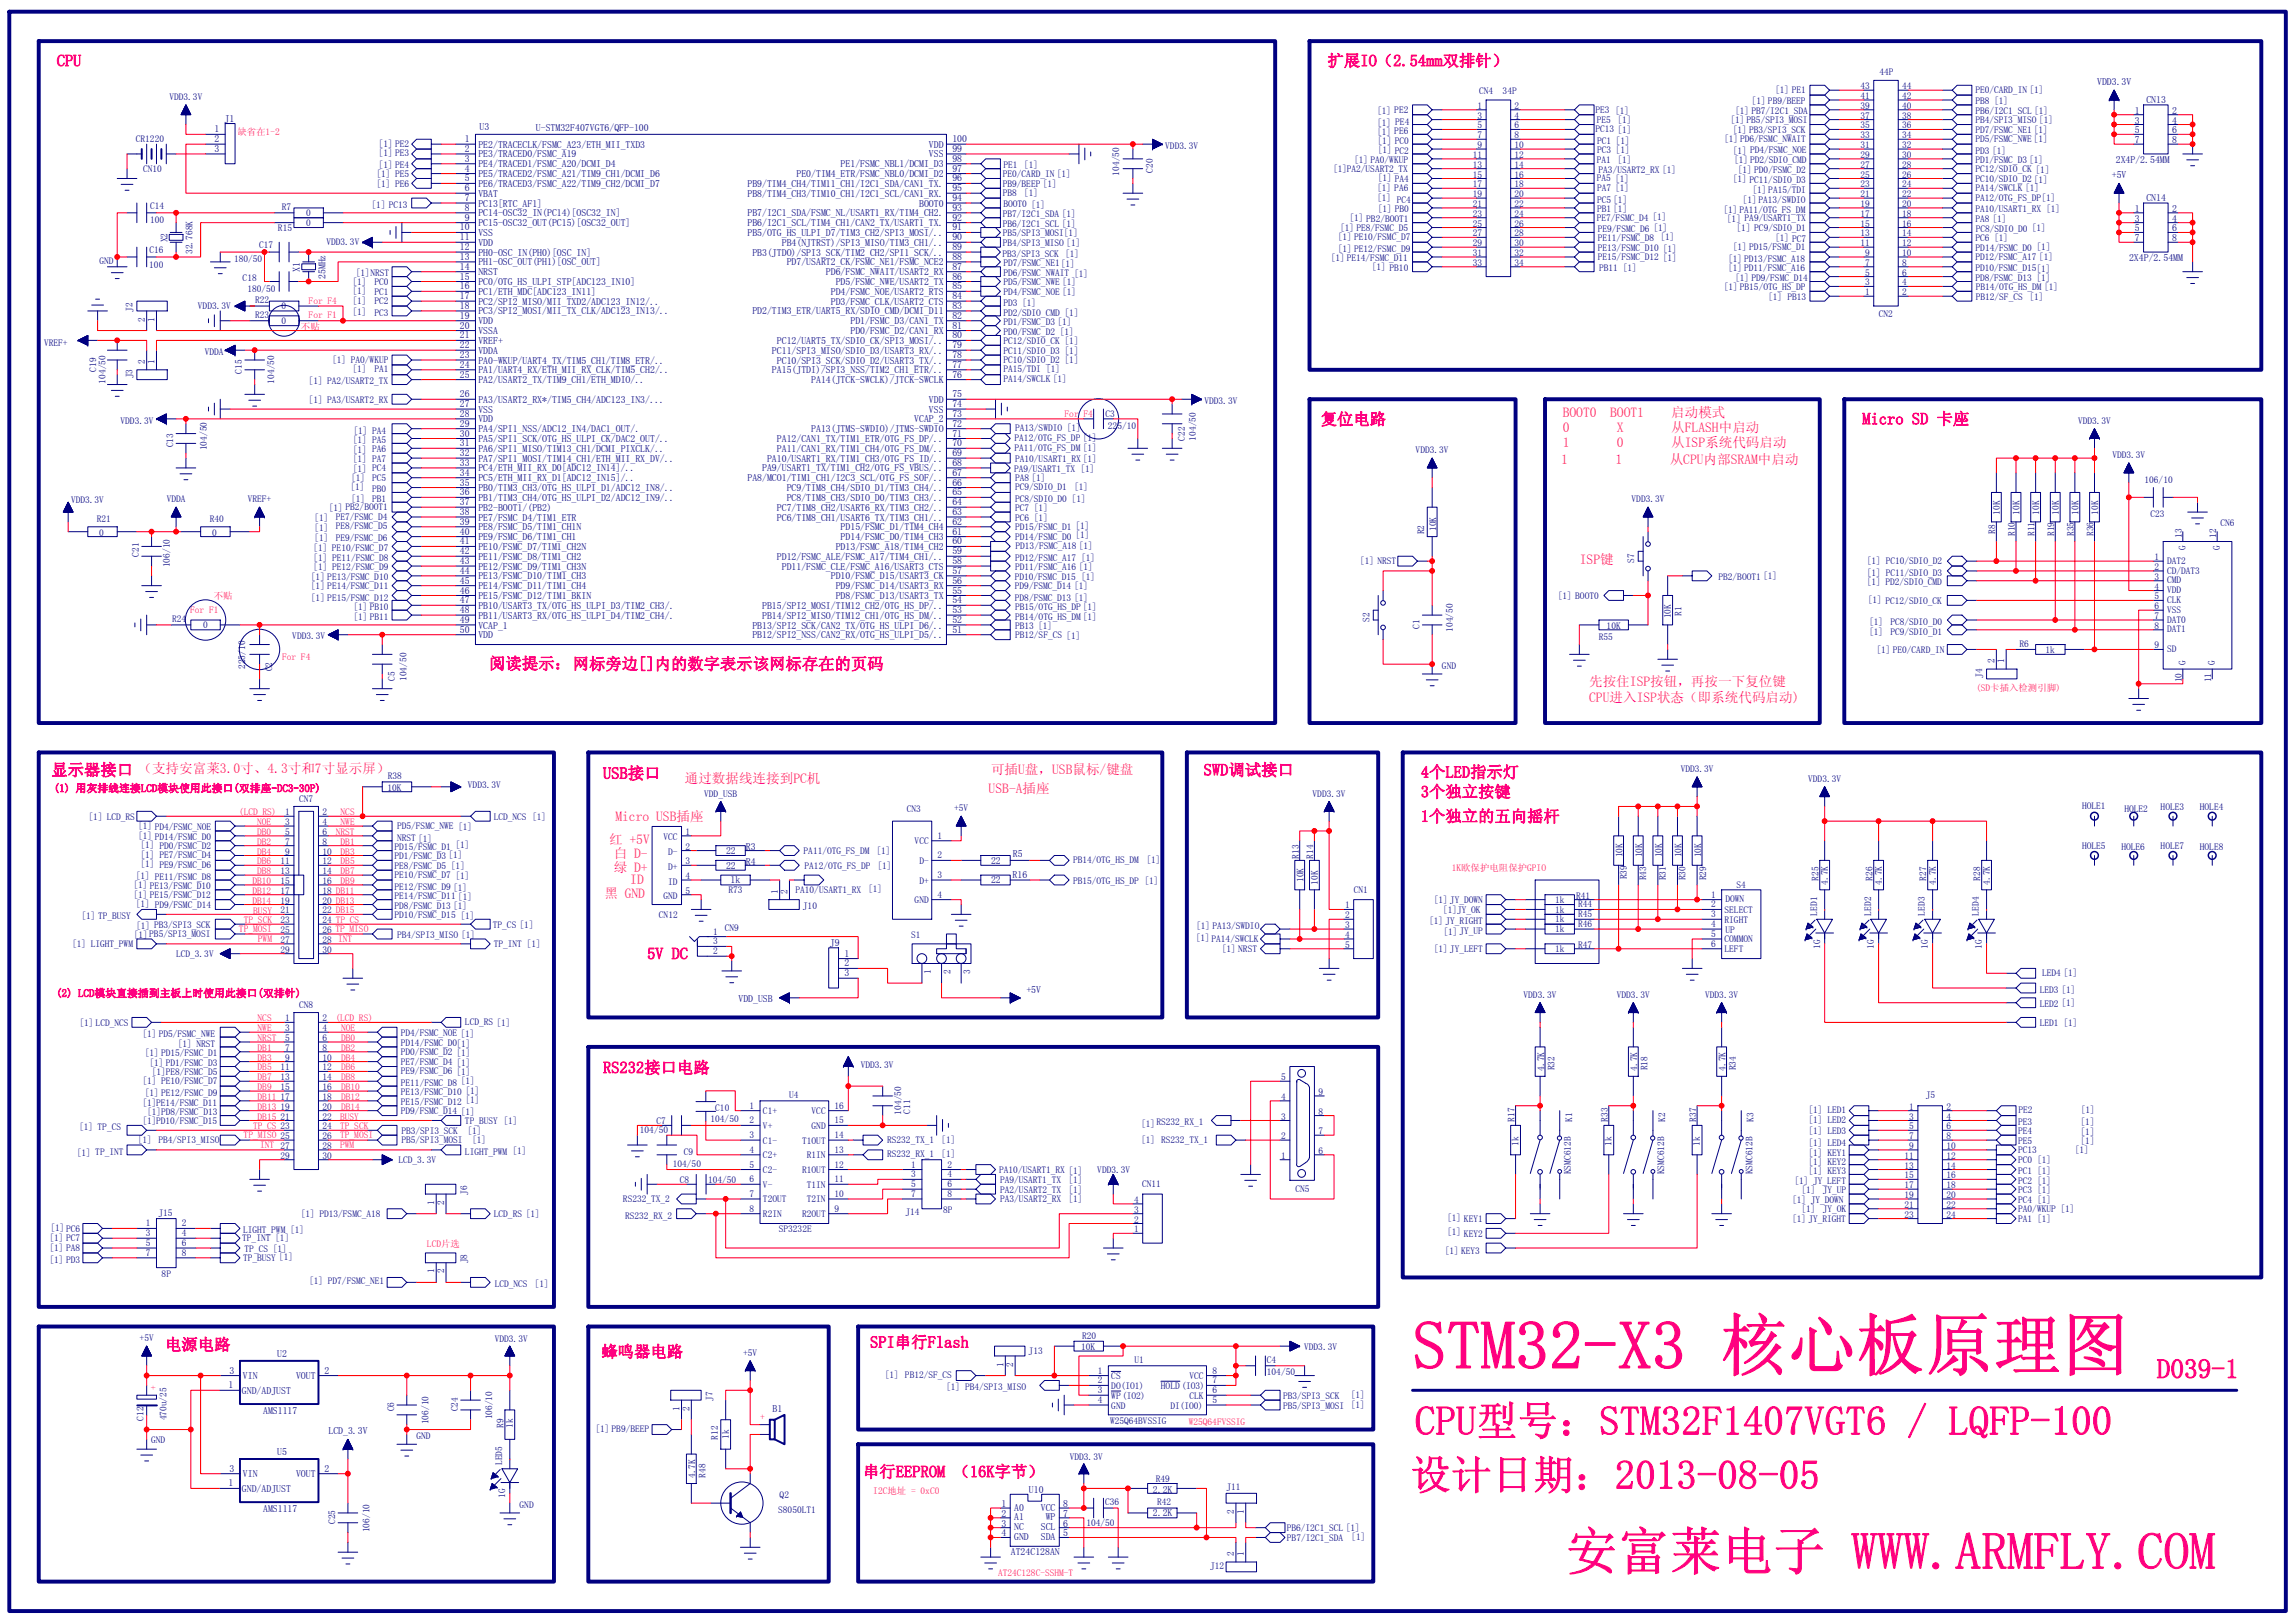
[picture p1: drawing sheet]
<svg xmlns="http://www.w3.org/2000/svg" width="594mm" height="420mm" viewBox="0 0 594 420" stroke-linecap="round" stroke-linejoin="round" font-family="sans-serif">
<defs><g id="words">
<text font-size="17.6" fill="#ff0080" x="365.6" y="354.4">STM32-X3 核心板原理图</text>
<text font-size="13.4" fill="#ff0080" x="405.3" y="406.2">安富莱电子 WWW.ARMFLY.COM</text>
<g font-size="10.6" fill="#ff0080">
<text x="366.3" y="371.5">CPU型号：STM32F1407VGT6 / LQFP-100</text>
<text x="365" y="385.5">设计日期：2013-08-05</text>
</g>
<text font-size="7.1" fill="#ff0080" x="558.3" y="356.8">D039-1</text>
<g font-size="4.2" fill="#ff0080">
<text x="14.7" y="17.1">CPU</text>
<text x="343.7" y="17.1">扩展IO（2.54mm双排针）</text>
<text x="341.9" y="109.9">复位电路</text>
<text x="482.1" y="109.9">Micro SD 卡座</text>
<text x="126.6" y="173.2">阅读提示：网标旁边[]内的数字表示该网标存在的页码</text>
<text x="13.3" y="200.7">显示器接口</text>
<text x="156.1" y="201.6">USB接口</text>
<text x="311.6" y="200.7">SWD调试接口</text>
<text x="367.8" y="201.3">4个LED指示灯</text>
<text x="367.8" y="206.4">3个独立按键</text>
<text x="367.8" y="212.7">1个独立的五向摇杆</text>
<text x="167.5" y="248.3">5V DC</text>
<text x="156.1" y="277.8">RS232接口电路</text>
<text x="42.7" y="349.5">电源电路</text>
<text x="155.7" y="351.3">蜂鸣器电路</text>
<text x="225.2" y="348.9">SPI串行Flash</text>
<text x="223.4" y="382.4">串行EEPROM （16K字节）</text>
</g>
<g font-size="3.5" fill="#ff0080">
<text x="404.5" y="107.9">BOOT0</text>
<text x="416.8" y="107.9">BOOT1</text>
<text x="432.6" y="107.9">启动模式</text>
<text x="404.5" y="111.7">0</text>
<text x="418.6" y="111.7">X</text>
<text x="432.6" y="111.7">从FLASH中启动</text>
<text x="404.5" y="115.8">1</text>
<text x="418.6" y="115.8">0</text>
<text x="432.6" y="115.8">从ISP系统代码启动</text>
<text x="404.1" y="120.1">1</text>
<text x="418.2" y="120.1">1</text>
<text x="432.2" y="120.1">从CPU内部SRAM中启动</text>
<text x="408.9" y="145.9">ISP键</text>
<text x="411.4" y="177.6">先按住ISP按钮，再按一下复位键</text>
<text x="411.4" y="181.8">CPU进入ISP状态（即系统代码启动)</text>
<text x="35.8" y="200.1">（支持安富莱3.0寸、4.3寸和7寸显示屏）</text>
<text x="177.3" y="202.7">通过数据线连接到PC机</text>
<text x="256.5" y="200.3">可插U盘，USB鼠标/键盘</text>
<text x="255.9" y="205.2">USB-A插座</text>
<text x="159.3" y="212.6">Micro USB插座</text>
<text x="157.7" y="218.5">红 +5V</text>
<text x="158.9" y="222.2">白 D-</text>
<text x="158.9" y="225.8">绿 D+</text>
<text x="156.4" y="232.6">黑 GND</text>
<text x="163.1" y="228.9">ID</text>
</g>
<g font-size="2.8" fill="#ff0080">
<text x="13.9" y="205">(1) 用灰排线连接LCD模块使用此接口(双排座-DC3-30P)</text>
<text x="14.5" y="258.1">(2) LCD模块直接插到主板上时使用此接口(双排针)</text>
</g>
<g font-size="2.5" fill="#000080">
<text x="542.9" y="22.1">VDD3.3V</text>
<text x="552.7" y="29.4">1</text>
<text x="555.6" y="26.7">CN13</text>
<text x="562.2" y="29.4">2</text>
<text x="55.6" y="34.3">1</text>
<text x="58.1" y="31.6">J1</text>
<text x="124.1" y="33.6">U3</text>
<text x="138.7" y="33.9">U-STM32F407VGT6/QFP-100</text>
<text x="552.7" y="32">3</text>
<text x="552.7" y="34.5">5</text>
<text x="562.2" y="32">4</text>
<text x="562.2" y="34.5">6</text>
<text x="55.6" y="36.8">2</text>
<text x="55.6" y="39.3">3</text>
<text x="120.3" y="36.8">1</text>
<text x="120.3" y="39.3">2</text>
<text x="120.3" y="41.9">3</text>
<text x="123.8" y="38.2">PE2/TRACECLK/FSMC_A23/ETH_MII_TXD3</text>
<text x="123.8" y="40.8">PE3/TRACED0/FSMC_A19</text>
<text x="240.5" y="40.8">VSS</text>
<text x="240.5" y="38.2">VDD</text>
<text x="246.5" y="41.9">98</text>
<text x="246.5" y="39.3">99</text>
<text x="246.5" y="36.8">100</text>
<text x="552.7" y="37.1">7</text>
<text x="562.2" y="37.1">8</text>
<text x="120.3" y="44.4">4</text>
<text x="120.3" y="47">5</text>
<text x="123.8" y="43.3">PE4/TRACED1/FSMC_A20/DCMI_D4</text>
<text x="123.8" y="45.8">PE5/TRACED2/FSMC_A21/TIM9_CH1/DCMI_D6</text>
<text x="206.2" y="45.8">PE0/TIM4_ETR/FSMC_NBL0/DCMI_D2</text>
<text x="217.6" y="43.3">PE1/FSMC_NBL1/DCMI_D3</text>
<text x="246.5" y="47">96</text>
<text x="246.5" y="44.4">97</text>
<text x="546.7" y="46.2">+5V</text>
<text x="547.7" y="42.3">2X4P/2.54MM</text>
<text x="120.3" y="49.5">6</text>
<text x="120.3" y="52">7</text>
<text x="123.8" y="48.4">PE6/TRACED3/FSMC_A22/TIM9_CH2/DCMI_D7</text>
<text x="123.8" y="50.9">VBAT</text>
<text x="123.8" y="53.5">PC13[RTC_AF1]</text>
<text x="193.5" y="50.9">PB8/TIM4_CH3/TIM10_CH1/I2C1_SCL/CAN1_RX.</text>
<text x="193.5" y="48.4">PB9/TIM4_CH4/TIM11_CH1/I2C1_SDA/CAN1_TX.</text>
<text x="237.9" y="53.5">BOOT0</text>
<text x="246.5" y="52">94</text>
<text x="246.5" y="49.5">95</text>
<text x="555.6" y="52.1">CN14</text>
<text x="119.1" y="59.7">10</text>
<text x="120.3" y="54.6">8</text>
<text x="120.3" y="57.1">9</text>
<text x="123.8" y="56">PC14-OSC32_IN(PC14)[OSC32_IN]</text>
<text x="123.8" y="58.5">PC15-OSC32_OUT(PC15)[OSC32_OUT]</text>
<text x="193.5" y="58.5">PB6/I2C1_SCL/TIM4_CH1/CAN2_TX/USART1_TX.</text>
<text x="193.5" y="56">PB7/I2C1_SDA/FSMC_NL/USART1_RX/TIM4_CH2.</text>
<text x="246.5" y="59.7">91</text>
<text x="246.5" y="57.1">92</text>
<text x="246.5" y="54.6">93</text>
<text x="552.7" y="54.8">1</text>
<text x="552.7" y="57.4">3</text>
<text x="552.7" y="59.9">5</text>
<text x="562.2" y="54.8">2</text>
<text x="562.2" y="57.4">4</text>
<text x="562.2" y="59.9">6</text>
<text x="119.1" y="62.2">11</text>
<text x="119.1" y="64.7">12</text>
<text x="123.8" y="61.1">VSS</text>
<text x="123.8" y="63.6">VDD</text>
<text x="193.5" y="61.1">PB5/OTG_HS_ULPI_D7/TIM3_CH2/SPI3_MOSI/..</text>
<text x="202.4" y="63.6">PB4(NJTRST)/SPI3_MISO/TIM3_CH1/..</text>
<text x="246.5" y="64.7">89</text>
<text x="246.5" y="62.2">90</text>
<text x="552.7" y="62.5">7</text>
<text x="562.2" y="62.5">8</text>
<text x="77.7" y="70.3" transform="rotate(-90 77.7 70.3)">X1</text>
<text x="119.1" y="67.3">13</text>
<text x="119.1" y="69.8">14</text>
<text x="123.8" y="66.2">PH0-OSC_IN(PH0)[OSC_IN]</text>
<text x="123.8" y="68.7">PH1-OSC_OUT(PH1)[OSC_OUT]</text>
<text x="123.8" y="71.2">NRST</text>
<text x="194.7" y="66.2">PB3(JTDO)/SPI3_SCK/TIM2_CH2/SPI1_SCK/..</text>
<text x="203.6" y="68.7">PD7/USART2_CK/FSMC_NE1/FSMC_NCE2</text>
<text x="213.8" y="71.2">PD6/FSMC_NWAIT/USART2_RX</text>
<text x="246.5" y="69.8">87</text>
<text x="246.5" y="67.3">88</text>
<text x="551.1" y="67.6">2X4P/2.54MM</text>
<text x="84.2" y="72.3" transform="rotate(-90 84.2 72.3)">25MHz</text>
<text x="119.1" y="72.4">15</text>
<text x="119.1" y="74.9">16</text>
<text x="119.1" y="77.4">17</text>
<text x="123.8" y="73.8">PC0/OTG_HS_ULPI_STP[ADC123_IN10]</text>
<text x="123.8" y="76.3">PC1/ETH_MDC[ADC123_IN11]</text>
<text x="215.1" y="76.3">PD4/FSMC_NOE/USART2_RTS</text>
<text x="216.3" y="73.8">PD5/FSMC_NWE/USART2_TX</text>
<text x="246.5" y="77.4">84</text>
<text x="246.5" y="74.9">85</text>
<text x="246.5" y="72.4">86</text>
<text x="119.1" y="80">18</text>
<text x="119.1" y="82.5">19</text>
<text x="123.8" y="78.9">PC2/SPI2_MISO/MII_TXD2/ADC123_IN12/..</text>
<text x="123.8" y="81.4">PC3/SPI2_MOSI/MII_TX_CLK/ADC123_IN13/..</text>
<text x="123.8" y="83.9">VDD</text>
<text x="194.7" y="81.4">PD2/TIM3_ETR/UART5_RX/SDIO_CMD/DCMI_D11</text>
<text x="215.1" y="78.9">PD3/FSMC_CLK/USART2_CTS</text>
<text x="220.1" y="83.9">PD1/FSMC_D3/CAN1_TX</text>
<text x="246.5" y="82.5">82</text>
<text x="246.5" y="80">83</text>
<text x="119.1" y="85.1">20</text>
<text x="119.1" y="87.6">21</text>
<text x="123.8" y="86.5">VSSA</text>
<text x="123.8" y="89">VREF+</text>
<text x="201.1" y="89">PC12/UART5_TX/SDIO_CK/SPI3_MOSI/..</text>
<text x="220.1" y="86.5">PD0/FSMC_D2/CAN1_RX</text>
<text x="246.5" y="87.6">80</text>
<text x="246.5" y="85.1">81</text>
<text x="119.1" y="90.1">22</text>
<text x="119.1" y="92.7">23</text>
<text x="119.1" y="95.2">24</text>
<text x="123.8" y="91.6">VDDA</text>
<text x="123.8" y="94.1">PA0-WKUP/UART4_TX/TIM5_CH1/TIM8_ETR/..</text>
<text x="199.8" y="91.6">PC11/SPI3_MISO/SDIO_D3/USART3_RX/..</text>
<text x="201.1" y="94.1">PC10/SPI3_SCK/SDIO_D2/USART3_TX/..</text>
<text x="246.5" y="95.2">77</text>
<text x="246.5" y="92.7">78</text>
<text x="246.5" y="90.1">79</text>
<text x="119.1" y="97.8">25</text>
<text x="123.8" y="96.6">PA1/UART4_RX/ETH_MII_RX_CLK/TIM5_CH2/..</text>
<text x="123.8" y="99.2">PA2/USART2_TX/TIM9_CH1/ETH_MDIO/..</text>
<text x="199.8" y="96.6">PA15(JTDI)/SPI3_NSS/TIM2_CH1_ETR/..</text>
<text x="210" y="99.2">PA14(JTCK-SWCLK)/JTCK-SWCLK</text>
<text x="246.5" y="97.8">76</text>
<text x="119.1" y="102.8">26</text>
<text x="119.1" y="105.4">27</text>
<text x="119.1" y="107.9">28</text>
<text x="123.8" y="104.3">PA3/USART2_RX*/TIM5_CH4/ADC123_IN3/...</text>
<text x="123.8" y="106.8">VSS</text>
<text x="240.5" y="106.8">VSS</text>
<text x="240.5" y="104.3">VDD</text>
<text x="246.5" y="107.9">73</text>
<text x="246.5" y="105.4">74</text>
<text x="246.5" y="102.8">75</text>
<text x="119.1" y="110.5">29</text>
<text x="119.1" y="113">30</text>
<text x="123.8" y="109.3">VDD</text>
<text x="123.8" y="111.9">PA4/SPI1_NSS/ADC12_IN4/DAC1_OUT/.</text>
<text x="210" y="111.9">PA13(JTMS-SWDIO)/JTMS-SWDIO</text>
<text x="236.7" y="109.3">VCAP_2</text>
<text x="246.5" y="113">71</text>
<text x="246.5" y="110.5">72</text>
<text x="119.1" y="115.5">31</text>
<text x="119.1" y="118.1">32</text>
<text x="123.8" y="114.4">PA5/SPI1_SCK/OTG_HS_ULPI_CK/DAC2_OUT/..</text>
<text x="123.8" y="117">PA6/SPI1_MISO/TIM13_CH1/DCMI_PIXCLK/..</text>
<text x="123.8" y="119.5">PA7/SPI1_MOSI/TIM14_CH1/ETH_MII_RX_DV/..</text>
<text x="198.6" y="119.5">PA10/USART1_RX/TIM1_CH3/OTG_FS_ID/..</text>
<text x="201.1" y="117">PA11/CAN1_RX/TIM1_CH4/OTG_FS_DM/..</text>
<text x="201.1" y="114.4">PA12/CAN1_TX/TIM1_ETR/OTG_FS_DP/..</text>
<text x="246.5" y="118.1">69</text>
<text x="246.5" y="115.5">70</text>
<text x="119.1" y="120.6">33</text>
<text x="119.1" y="123.2">34</text>
<text x="119.1" y="125.7">35</text>
<text x="123.8" y="122">PC4/ETH_MII_RX_D0[ADC12_IN14]/..</text>
<text x="123.8" y="124.6">PC5/ETH_MII_RX_D1[ADC12_IN15]/..</text>
<text x="193.5" y="124.6">PA8/MCO1/TIM1_CH1/I2C3_SCL/OTG_FS_SOF/..</text>
<text x="197.3" y="122">PA9/USART1_TX/TIM1_CH2/OTG_FS_VBUS/..</text>
<text x="246.5" y="125.7">66</text>
<text x="246.5" y="123.2">67</text>
<text x="246.5" y="120.6">68</text>
<text x="119.1" y="128.2">36</text>
<text x="119.1" y="130.8">37</text>
<text x="123.8" y="127.1">PB0/TIM3_CH3/OTG_HS_ULPI_D1/ADC12_IN8/..</text>
<text x="123.8" y="129.7">PB1/TIM3_CH4/OTG_HS_ULPI_D2/ADC12_IN9/..</text>
<text x="203.6" y="129.7">PC8/TIM8_CH3/SDIO_D0/TIM3_CH3/..</text>
<text x="203.6" y="127.1">PC9/TIM8_CH4/SDIO_D1/TIM3_CH4/..</text>
<text x="246.5" y="130.8">64</text>
<text x="246.5" y="128.2">65</text>
<text x="119.1" y="133.3">38</text>
<text x="119.1" y="135.9">39</text>
<text x="123.8" y="132.2">PB2-BOOT1/(PB2)</text>
<text x="123.8" y="134.8">PE7/FSMC_D4/TIM1_ETR</text>
<text x="123.8" y="137.3">PE8/FSMC_D5/TIM1_CH1N</text>
<text x="201.1" y="134.8">PC6/TIM8_CH1/USART6_TX/TIM3_CH1/..</text>
<text x="201.1" y="132.2">PC7/TIM8_CH2/USART6_RX/TIM3_CH2/..</text>
<text x="217.6" y="137.3">PD15/FSMC_D1/TIM4_CH4</text>
<text x="246.5" y="135.9">62</text>
<text x="246.5" y="133.3">63</text>
<text x="119.1" y="138.4">40</text>
<text x="119.1" y="140.9">41</text>
<text x="119.1" y="143.5">42</text>
<text x="123.8" y="139.8">PE9/FSMC_D6/TIM1_CH1</text>
<text x="123.8" y="142.4">PE10/FSMC_D7/TIM1_CH2N</text>
<text x="216.3" y="142.4">PD13/FSMC_A18/TIM4_CH2</text>
<text x="217.6" y="139.8">PD14/FSMC_D0/TIM4_CH3</text>
<text x="246.5" y="143.5">59</text>
<text x="246.5" y="140.9">60</text>
<text x="246.5" y="138.4">61</text>
<text x="119.1" y="146">43</text>
<text x="119.1" y="148.6">44</text>
<text x="123.8" y="144.9">PE11/FSMC_D8/TIM1_CH2</text>
<text x="123.8" y="147.5">PE12/FSMC_D9/TIM1_CH3N</text>
<text x="201.1" y="144.9">PD12/FSMC_ALE/FSMC_A17/TIM4_CH1/..</text>
<text x="202.4" y="147.5">PD11/FSMC_CLE/FSMC_A16/USART3_CTS</text>
<text x="246.5" y="148.6">57</text>
<text x="246.5" y="146">58</text>
<text x="119.1" y="151.1">45</text>
<text x="119.1" y="153.6">46</text>
<text x="123.8" y="150">PE13/FSMC_D10/TIM1_CH3</text>
<text x="123.8" y="152.5">PE14/FSMC_D11/TIM1_CH4</text>
<text x="123.8" y="155.1">PE15/FSMC_D12/TIM1_BKIN</text>
<text x="215.1" y="150">PD10/FSMC_D15/USART3_CK</text>
<text x="216.3" y="155.1">PD8/FSMC_D13/USART3_TX</text>
<text x="216.3" y="152.5">PD9/FSMC_D14/USART3_RX</text>
<text x="246.5" y="153.6">55</text>
<text x="246.5" y="151.1">56</text>
<text x="119.1" y="156.2">47</text>
<text x="119.1" y="158.7">48</text>
<text x="119.1" y="161.3">49</text>
<text x="123.8" y="157.6">PB10/USART3_TX/OTG_HS_ULPI_D3/TIM2_CH3/.</text>
<text x="123.8" y="160.2">PB11/USART3_RX/OTG_HS_ULPI_D4/TIM2_CH4/.</text>
<text x="197.3" y="160.2">PB14/SPI2_MISO/TIM12_CH1/OTG_HS_DM/..</text>
<text x="197.3" y="157.6">PB15/SPI2_MOSI/TIM12_CH2/OTG_HS_DP/..</text>
<text x="246.5" y="161.3">52</text>
<text x="246.5" y="158.7">53</text>
<text x="246.5" y="156.2">54</text>
<text x="119.1" y="163.8">50</text>
<text x="123.8" y="162.7">VCAP_1</text>
<text x="123.8" y="165.2">VDD</text>
<text x="194.7" y="165.2">PB12/SPI2_NSS/CAN2_RX/OTG_HS_ULPI_D5/..</text>
<text x="194.7" y="162.7">PB13/SPI2_SCK/CAN2_TX/OTG_HS_ULPI_D6/..</text>
<text x="246.5" y="163.8">51</text>
<text x="188" y="221.1">22</text>
<text x="193.1" y="220.1">R3</text>
<text x="262.2" y="221.9">R5</text>
<text x="188" y="224.9">22</text>
<text x="193.1" y="223.8">R4</text>
<text x="256.5" y="223.6">22</text>
<text x="262.1" y="227.4">R16</text>
<text x="189.1" y="228.7">1k</text>
<text x="256.5" y="228.7">22</text>
<text x="214.8" y="245">J9</text>
<text x="218.6" y="247.6">1</text>
<text x="218.6" y="250.2">2</text>
<text x="218.6" y="252.7">3</text>
<text x="265.7" y="257.1">+5V</text>
<text x="191.1" y="259.3">VDD_USB</text>
<text x="71.8" y="351.3">U2</text>
<text x="59.1" y="359.4">1</text>
<text x="59.4" y="355.6">3</text>
<text x="62.9" y="357">VIN</text>
<text x="76.6" y="357">VOUT</text>
<text x="84" y="355.6">2</text>
<text x="62.6" y="360.8">GND/ADJUST</text>
<text x="200" y="365.5">B1</text>
<text x="68.1" y="366.1">AMS1117</text>
<text x="85" y="371.3">LCD_3.3V</text>
<text x="71.8" y="376.7">U5</text>
<text x="59.4" y="381">3</text>
<text x="62.9" y="382.4">VIN</text>
<text x="76.6" y="382.4">VOUT</text>
<text x="84" y="381">2</text>
<text x="59.1" y="384.8">1</text>
<text x="62.6" y="386.2">GND/ADJUST</text>
<text x="266.3" y="386.4">U10</text>
<text x="298.4" y="386.4">2.2K</text>
<text x="68.1" y="391.5">AMS1117</text>
<text x="259.3" y="390.1">1</text>
<text x="259.3" y="392.7">2</text>
<text x="259.3" y="395.2">3</text>
<text x="262.5" y="391.1">A0</text>
<text x="262.5" y="393.6">A1</text>
<text x="269.4" y="391.1">VCC</text>
<text x="270.7" y="393.6">WP</text>
<text x="275.2" y="395.2">6</text>
<text x="275.2" y="392.7">7</text>
<text x="275.2" y="390.1">8</text>
<text x="298.4" y="392.4">2.2K</text>
<text x="259.3" y="397.8">4</text>
<text x="262.5" y="396.1">NC</text>
<text x="262.5" y="398.7">GND</text>
<text x="269.4" y="398.7">SDA</text>
<text x="269.4" y="396.1">SCL</text>
<text x="275.2" y="397.8">5</text>
<text x="261.7" y="402.5">AT24C128AN</text>
</g>
<g font-size="2.4" fill="#000080">
<text x="459.5" y="24">[1] PE1</text>
<text x="481.6" y="23.1">43</text>
<text x="486.5" y="19.5">44P</text>
<text x="492.4" y="23.1">44</text>
<text x="511.3" y="24">PE0/CARD_IN [1]</text>
<text x="43.9" y="25.9">VDD3.3V</text>
<text x="356.5" y="29.4">[1] PE2</text>
<text x="382.5" y="28.2">1</text>
<text x="382.9" y="24.4">CN4</text>
<text x="389" y="24.4">34P</text>
<text x="392.1" y="28.2">2</text>
<text x="413" y="29.3">PE3 [1]</text>
<text x="449.2" y="29.4">[1] PB7/I2C1_SDA</text>
<text x="453.4" y="27">[1] PB9/BEEP</text>
<text x="481.6" y="28.2">39</text>
<text x="481.6" y="25.6">41</text>
<text x="492.4" y="28.2">40</text>
<text x="492.4" y="25.6">42</text>
<text x="511.3" y="29.4">PB6/I2C1_SCL [1]</text>
<text x="511.3" y="27">PB8 [1]</text>
<text x="356.5" y="32.5">[1] PE4</text>
<text x="356.5" y="34.9">[1] PE6</text>
<text x="382.5" y="30.7">3</text>
<text x="382.5" y="33.3">5</text>
<text x="382.5" y="35.8">7</text>
<text x="392.1" y="30.7">4</text>
<text x="392.1" y="33.3">6</text>
<text x="392.1" y="35.8">8</text>
<text x="413" y="34.2">PC13 [1]</text>
<text x="413.4" y="31.7">PE5 [1]</text>
<text x="447.9" y="31.9">[1] PB5/SPI3_MOSI</text>
<text x="448.6" y="34.3">[1] PB3/SPI3_SCK</text>
<text x="481.6" y="35.8">33</text>
<text x="481.6" y="33.3">35</text>
<text x="481.6" y="30.7">37</text>
<text x="492.4" y="35.8">34</text>
<text x="492.4" y="33.3">36</text>
<text x="492.4" y="30.7">38</text>
<text x="511.3" y="34.3">PD7/FSMC_NE1 [1]</text>
<text x="511.3" y="31.9">PB4/SPI3_MISO [1]</text>
<text x="35.2" y="36.8">CR1220</text>
<text x="98" y="38">[1] PE2</text>
<text x="98" y="40.4">[1] PE3</text>
<text x="301.6" y="38.5">VDD3.3V</text>
<text x="356.6" y="37.2">[1] PC0</text>
<text x="356.7" y="39.7">[1] PC2</text>
<text x="381.2" y="40.9">11</text>
<text x="382.5" y="38.3">9</text>
<text x="392.1" y="38.3">10</text>
<text x="392.1" y="40.9">12</text>
<text x="413.4" y="37.2">PC1 [1]</text>
<text x="413.4" y="39.7">PC3 [1]</text>
<text x="446.3" y="36.7">[1] PD6/FSMC_NWAIT</text>
<text x="448.5" y="39.8">[1] PD4/FSMC_NOE</text>
<text x="481.6" y="40.9">29</text>
<text x="481.6" y="38.3">31</text>
<text x="492.4" y="40.9">30</text>
<text x="492.4" y="38.3">32</text>
<text x="511.3" y="39.8">PD3 [1]</text>
<text x="511.3" y="36.7">PD5/FSMC_NWE [1]</text>
<text x="37.1" y="44.6">CN10</text>
<text x="97.4" y="45.9">[1] PE5</text>
<text x="98" y="43.5">[1] PE4</text>
<text x="259.6" y="45.9">PE0/CARD_IN [1]</text>
<text x="259.7" y="43.4">PE1 [1]</text>
<text x="289.7" y="45.4" transform="rotate(-90 289.7 45.4)">104/50</text>
<text x="298.4" y="44.7" transform="rotate(-90 298.4 44.7)">C20</text>
<text x="345.1" y="44.5">[1]PA2/USART2_TX</text>
<text x="350.6" y="42.1">[1] PA0/WKUP</text>
<text x="356.7" y="47">[1] PA4</text>
<text x="381.2" y="43.4">13</text>
<text x="381.2" y="46">15</text>
<text x="392.1" y="43.4">14</text>
<text x="392.1" y="46">16</text>
<text x="413.4" y="42.1">PA1 [1]</text>
<text x="413.4" y="47">PA5 [1]</text>
<text x="413.8" y="44.7">PA3/USART2_RX [1]</text>
<text x="448.6" y="47.1">[1] PC11/SDIO_D3</text>
<text x="448.9" y="42.2">[1] PD2/SDIO_CMD</text>
<text x="449.8" y="44.8">[1] PD0/FSMC_D2</text>
<text x="481.6" y="46">25</text>
<text x="481.6" y="43.4">27</text>
<text x="492.4" y="46">26</text>
<text x="492.4" y="43.4">28</text>
<text x="511.3" y="42.2">PD1/FSMC_D3 [1]</text>
<text x="511.3" y="47.1">PC10/SDIO_D2 [1]</text>
<text x="511.3" y="44.6">PC12/SDIO_CK [1]</text>
<text x="96.2" y="53.8">[1] PC13</text>
<text x="97.4" y="48.3">[1] PE6</text>
<text x="259.6" y="48.3">PB9/BEEP [1]</text>
<text x="259.6" y="50.8">PB8</text>
<text x="259.7" y="53.6">BOOT0 [1]</text>
<text x="265.1" y="50.8">[1]</text>
<text x="356.5" y="49.6">[1] PA6</text>
<text x="356.5" y="52">[1] PC4</text>
<text x="381.2" y="48.5">17</text>
<text x="381.2" y="51">19</text>
<text x="381.2" y="53.6">21</text>
<text x="392.1" y="48.5">18</text>
<text x="392.1" y="51">20</text>
<text x="392.1" y="53.6">22</text>
<text x="413.4" y="52.5">PC5 [1]</text>
<text x="413.4" y="49.4">PA7 [1]</text>
<text x="451.1" y="52.6">[1] PA13/SWDIO</text>
<text x="453.6" y="50.1">[1] PA15/TDI</text>
<text x="481.6" y="53.6">19</text>
<text x="481.6" y="51">21</text>
<text x="481.6" y="48.5">23</text>
<text x="492.4" y="53.6">20</text>
<text x="492.4" y="51">22</text>
<text x="492.4" y="48.5">24</text>
<text x="511.3" y="49.5">PA14/SWCLK [1]</text>
<text x="511.3" y="52">PA12/OTG_FS_DP[1]</text>
<text x="38.8" y="54.1">C14</text>
<text x="38.8" y="57.8">100</text>
<text x="72" y="59.8">R15</text>
<text x="73" y="54.3">R7</text>
<text x="79.2" y="55.9">0</text>
<text x="79.2" y="58.5">0</text>
<text x="259.6" y="56.3">PB7/I2C1_SDA [1]</text>
<text x="259.6" y="58.7">PB6/I2C1_SCL [1]</text>
<text x="346.9" y="59.8">[1] PE8/FSMC_D5</text>
<text x="349.3" y="57.3">[1] PB2/BOOT1</text>
<text x="356.7" y="54.9">[1] PB0</text>
<text x="381.2" y="56.1">23</text>
<text x="381.2" y="58.7">25</text>
<text x="392.1" y="56.1">24</text>
<text x="392.1" y="58.7">26</text>
<text x="413.4" y="57.3">PE7/FSMC_D4 [1]</text>
<text x="413.4" y="54.9">PB1 [1]</text>
<text x="446.1" y="55.1">[1] PA11/OTG_FS_DM</text>
<text x="447" y="57.4">[1] PA9/USART1_TX</text>
<text x="449.5" y="59.9">[1] PC9/SDIO_D1</text>
<text x="481.6" y="58.7">15</text>
<text x="481.6" y="56.1">17</text>
<text x="492.4" y="58.7">16</text>
<text x="492.4" y="56.1">18</text>
<text x="511.3" y="57.4">PA8 [1]</text>
<text x="511.3" y="55">PA10/USART1_RX [1]</text>
<text x="38.7" y="65.6">C16</text>
<text x="43.4" y="62.7" transform="rotate(-90 43.4 62.7)">X2</text>
<text x="49.9" y="65.8" transform="rotate(-90 49.9 65.8)">32.768K</text>
<text x="67.1" y="64.1">C17</text>
<text x="84.5" y="63.5">VDD3.3V</text>
<text x="259.6" y="63.6">PB4/SPI3_MISO [1]</text>
<text x="259.6" y="61.2">PB5/SPI3_MOSI[1]</text>
<text x="346.3" y="62.2">[1] PE10/FSMC_D7</text>
<text x="346.3" y="65.3">[1] PE12/FSMC_D9</text>
<text x="381.2" y="61.2">27</text>
<text x="381.2" y="63.7">29</text>
<text x="392.1" y="61.2">28</text>
<text x="392.1" y="63.7">30</text>
<text x="413.6" y="62.4">PE11/FSMC_D8 [1]</text>
<text x="413.6" y="60.1">PE9/FSMC_D6 [1]</text>
<text x="413.6" y="65.1">PE13/FSMC_D10 [1]</text>
<text x="448.6" y="64.7">[1] PD15/FSMC_D1</text>
<text x="459.5" y="62.3">[1] PC7</text>
<text x="481.6" y="63.7">11</text>
<text x="481.6" y="61.2">13</text>
<text x="492.4" y="63.7">12</text>
<text x="492.4" y="61.2">14</text>
<text x="511.3" y="62.3">PC6 [1]</text>
<text x="511.4" y="65">PD14/FSMC_D0 [1]</text>
<text x="511.4" y="60">PC8/SDIO_D0 [1]</text>
<text x="25.7" y="68.4">GND</text>
<text x="38.6" y="69.3">100</text>
<text x="60.6" y="67.9">180/50</text>
<text x="92.1" y="71.4">[1]NRST</text>
<text x="259.5" y="66.6">PB3/SPI3_SCK [1]</text>
<text x="259.7" y="71.4">PD6/FSMC_NWAIT [1]</text>
<text x="259.7" y="69">PD7/FSMC_NE1[1]</text>
<text x="344.5" y="67.7">[1] PE14/FSMC_D11</text>
<text x="355.1" y="69.8">[1] PB10</text>
<text x="381.2" y="66.3">31</text>
<text x="381.2" y="68.8">33</text>
<text x="392.1" y="66.3">32</text>
<text x="392.1" y="68.8">34</text>
<text x="413.6" y="67.4">PE15/FSMC_D12 [1]</text>
<text x="414" y="70.1">PB11 [1]</text>
<text x="447.3" y="70.2">[1] PD11/FSMC_A16</text>
<text x="447.3" y="67.8">[1] PD13/FSMC_A18</text>
<text x="482.8" y="71.4">5</text>
<text x="482.8" y="68.8">7</text>
<text x="482.8" y="66.3">9</text>
<text x="492.4" y="71.4">6</text>
<text x="492.4" y="68.8">8</text>
<text x="492.4" y="66.3">10</text>
<text x="511.3" y="70.2">PD10/FSMC_D15[1]</text>
<text x="511.3" y="67.2">PD12/FSMC_A17 [1]</text>
<text x="62.8" y="72.6">C18</text>
<text x="64" y="75.7">180/50</text>
<text x="91.2" y="73.7">[1]</text>
<text x="91.2" y="76.1">[1]</text>
<text x="97" y="73.9">PC0</text>
<text x="97" y="76.3">PC1</text>
<text x="259.7" y="76.3">PD4/FSMC_NOE [1]</text>
<text x="259.7" y="73.9">PD5/FSMC_NWE [1]</text>
<text x="446.2" y="75.2">[1] PB15/OTG_HS_DP</text>
<text x="449.2" y="72.7">[1] PD9/FSMC_D14</text>
<text x="457.7" y="77.6">[1] PB13</text>
<text x="482.8" y="76.4">1</text>
<text x="482.8" y="73.9">3</text>
<text x="492.4" y="76.4">2</text>
<text x="492.4" y="73.9">4</text>
<text x="511.3" y="72.7">PD8/FSMC_D13 [1]</text>
<text x="511.4" y="77.6">PB12/SF_CS</text>
<text x="511.4" y="75.2">PB14/OTG_HS_DM [1]</text>
<text x="525.4" y="77.6">[1]</text>
<text x="34.3" y="80.7" transform="rotate(-90 34.3 80.7)">J2</text>
<text x="37.5" y="83.2" transform="rotate(-90 37.5 83.2)">2</text>
<text x="40" y="83.2" transform="rotate(-90 40 83.2)">1</text>
<text x="51.2" y="79.9">VDD3.3V</text>
<text x="66" y="78.5">R22</text>
<text x="66" y="82.3">R23</text>
<text x="72.9" y="80.1">0</text>
<text x="72.9" y="83.9">0</text>
<text x="91.2" y="78.6">[1]</text>
<text x="91.2" y="81.6">[1]</text>
<text x="97" y="78.7">PC2</text>
<text x="97" y="81.8">PC3</text>
<text x="259.7" y="81.8">PD2/SDIO_CMD [1]</text>
<text x="259.7" y="79.3">PD3 [1]</text>
<text x="486.4" y="82.2">CN2</text>
<text x="11.4" y="89.5">VREF+</text>
<text x="259.7" y="89.1">PC12/SDIO_CK [1]</text>
<text x="259.7" y="86.7">PD0/FSMC_D2 [1]</text>
<text x="259.7" y="84.2">PD1/FSMC_D3 [1]</text>
<text x="37.5" y="94.2" transform="rotate(-90 37.5 94.2)">2</text>
<text x="40" y="94.2" transform="rotate(-90 40 94.2)">1</text>
<text x="53" y="92">VDDA</text>
<text x="86" y="94">[1] PA0/WKUP</text>
<text x="259.7" y="94">PC10/SDIO_D2 [1]</text>
<text x="259.7" y="91.5">PC11/SDIO_D3 [1]</text>
<text x="24.9" y="96.2" transform="rotate(-90 24.9 96.2)">C19</text>
<text x="27.3" y="99.3" transform="rotate(-90 27.3 99.3)">104/50</text>
<text x="34.3" y="98" transform="rotate(-90 34.3 98)">J3</text>
<text x="62.6" y="96.8" transform="rotate(-90 62.6 96.8)">C15</text>
<text x="70.9" y="99.3" transform="rotate(-90 70.9 99.3)">104/50</text>
<text x="79.9" y="99.4">[1] PA2/USART2_TX</text>
<text x="91.2" y="96.2">[1]</text>
<text x="97" y="96.4">PA1</text>
<text x="259.7" y="96.4">PA15/TDI [1]</text>
<text x="259.7" y="98.8">PA14/SWCLK [1]</text>
<text x="79.9" y="104.3">[1] PA3/USART2_RX</text>
<text x="286.2" y="108">C3</text>
<text x="311.8" y="104.6">VDD3.3V</text>
<text x="31.2" y="109.7">VDD3.3V</text>
<text x="91.5" y="112.3">[1] PA4</text>
<text x="262.8" y="111.6">PA13/SWDIO [1]</text>
<text x="286.8" y="111">225/10</text>
<text x="537.9" y="109.7">VDD3.3V</text>
<text x="44.8" y="115.8" transform="rotate(-90 44.8 115.8)">C13</text>
<text x="53.5" y="116.6" transform="rotate(-90 53.5 116.6)">104/50</text>
<text x="91.3" y="114.8">[1] PA5</text>
<text x="91.3" y="117.2">[1] PA6</text>
<text x="91.3" y="119.7">[1] PA7</text>
<text x="262.6" y="116.6">PA11/OTG_FS_DM [1]</text>
<text x="262.6" y="114.2">PA12/OTG_FS_DP [1]</text>
<text x="262.8" y="119.6">PA10/USART1_RX [1]</text>
<text x="306.7" y="114.1" transform="rotate(-90 306.7 114.1)">C22</text>
<text x="309.5" y="114.1" transform="rotate(-90 309.5 114.1)">104/50</text>
<text x="366.5" y="117.3">VDD3.3V</text>
<text x="546.8" y="118.6">VDD3.3V</text>
<text x="90.9" y="124.4">[1]</text>
<text x="91.3" y="122.1">[1] PC4</text>
<text x="96.3" y="124.4">PC5</text>
<text x="262.5" y="122.1">PA9/USART1_TX [1]</text>
<text x="262.8" y="124.4">PA8 [1]</text>
<text x="555.1" y="125">106/10</text>
<text x="18.4" y="130.1">VDD3.3V</text>
<text x="43.2" y="130">VDDA</text>
<text x="64.1" y="130">VREF+</text>
<text x="90.7" y="127">[1]</text>
<text x="90.9" y="129.9">[1]</text>
<text x="96.3" y="127.5">PB0</text>
<text x="96.3" y="129.9">PB1</text>
<text x="262.8" y="129.9">PC8/SDIO_D0 [1]</text>
<text x="262.8" y="126.9">PC9/SDIO_D1</text>
<text x="278" y="126.9">[1]</text>
<text x="422.4" y="130">VDD3.3V</text>
<text x="25.1" y="135">R21</text>
<text x="54.3" y="135">R40</text>
<text x="81.4" y="134.9">[1]</text>
<text x="81.4" y="137.5">[1]</text>
<text x="85.1" y="132.4">[1] PB2/BOOT1</text>
<text x="86.9" y="134.5">PE7/FSMC_D4</text>
<text x="86.9" y="136.9">PE8/FSMC_D5</text>
<text x="262.8" y="134.8">PC6 [1]</text>
<text x="262.8" y="132.4">PC7 [1]</text>
<text x="262.8" y="137.2">PD15/FSMC_D1 [1]</text>
<text x="371.7" y="137.5" transform="rotate(-90 371.7 137.5)">10K</text>
<text x="517.7" y="133.3" transform="rotate(-90 517.7 133.3)">10K</text>
<text x="522.8" y="133.3" transform="rotate(-90 522.8 133.3)">10K</text>
<text x="527.8" y="133.3" transform="rotate(-90 527.8 133.3)">10K</text>
<text x="532.9" y="133.3" transform="rotate(-90 532.9 133.3)">10K</text>
<text x="538" y="133.3" transform="rotate(-90 538 133.3)">10K</text>
<text x="543.1" y="133.3" transform="rotate(-90 543.1 133.3)">10K</text>
<text x="556.7" y="133.8">C23</text>
<text x="574.8" y="136.1">CN6</text>
<text x="25.7" y="138.7">0</text>
<text x="54.9" y="138.7">0</text>
<text x="81.1" y="142.7">[1] PE10/FSMC_D7</text>
<text x="81.4" y="140">[1]</text>
<text x="86.9" y="140">PE9/FSMC_D6</text>
<text x="262.8" y="139.7">PD14/FSMC_D0 [1]</text>
<text x="262.9" y="142.2">PD13/FSMC_A18 [1]</text>
<text x="368.7" y="138.4" transform="rotate(-90 368.7 138.4)">R2</text>
<text x="516.5" y="138.2" transform="rotate(-90 516.5 138.2)">R8</text>
<text x="521.6" y="138.8" transform="rotate(-90 521.6 138.8)">R10</text>
<text x="526.6" y="138.8" transform="rotate(-90 526.6 138.8)">R11</text>
<text x="531.7" y="138.8" transform="rotate(-90 531.7 138.8)">R19</text>
<text x="536.8" y="138.8" transform="rotate(-90 536.8 138.8)">R35</text>
<text x="541.9" y="138.8" transform="rotate(-90 541.9 138.8)">R36</text>
<text x="564.8" y="139.2" transform="rotate(-90 564.8 139.2)">13</text>
<text x="565.7" y="142.4" transform="rotate(-90 565.7 142.4)">G</text>
<text x="573.7" y="139.2" transform="rotate(-90 573.7 139.2)">12</text>
<text x="574.6" y="142.4" transform="rotate(-90 574.6 142.4)">G</text>
<text x="35.9" y="144.1" transform="rotate(-90 35.9 144.1)">C21</text>
<text x="44" y="146.9" transform="rotate(-90 44 146.9)">106/10</text>
<text x="81.1" y="145.2">[1] PE11/FSMC_D8</text>
<text x="81.1" y="147.6">[1] PE12/FSMC_D9</text>
<text x="262.8" y="147.6">PD11/FSMC_A16 [1]</text>
<text x="262.8" y="145.2">PD12/FSMC_A17 [1]</text>
<text x="352" y="145.9">[1] NRST</text>
<text x="423.1" y="145.7" transform="rotate(-90 423.1 145.7)">S7</text>
<text x="483.2" y="146">[1] PC10/SDIO_D2</text>
<text x="483.2" y="149.1">[1] PC11/SDIO_D3</text>
<text x="557.7" y="145">1</text>
<text x="557.7" y="147.6">2</text>
<text x="561" y="145.9">DAT2</text>
<text x="561" y="148.5">CD/DAT3</text>
<text x="80.5" y="150.1">[1] PE13/FSMC_D10</text>
<text x="80.5" y="152.5">[1] PE14/FSMC_D11</text>
<text x="80.5" y="155.5">[1] PE15/FSMC_D12</text>
<text x="262.7" y="150.1">PD10/FSMC_D15 [1]</text>
<text x="262.7" y="155.5">PD8/FSMC_D13 [1]</text>
<text x="262.7" y="152.5">PD9/FSMC_D14 [1]</text>
<text x="403.2" y="155">[1] BOOT0</text>
<text x="444.9" y="150.2">PB2/BOOT1 [1]</text>
<text x="483.3" y="151.5">[1] PD2/SDIO_CMD</text>
<text x="557.7" y="150.1">3</text>
<text x="557.7" y="152.6">4</text>
<text x="557.7" y="155.2">5</text>
<text x="561" y="151">CMD</text>
<text x="561" y="153.6">VDD</text>
<text x="44.5" y="161">R24</text>
<text x="91.5" y="158">[1] PB10</text>
<text x="91.5" y="160.4">[1] PB11</text>
<text x="262.8" y="160.4">PB14/OTG_HS_DM [1]</text>
<text x="262.8" y="158">PB15/OTG_HS_DP [1]</text>
<text x="354.5" y="161" transform="rotate(-90 354.5 161)">S2</text>
<text x="432.5" y="160.1" transform="rotate(-90 432.5 160.1)">10K</text>
<text x="435.2" y="159.4" transform="rotate(-90 435.2 159.4)">R1</text>
<text x="483.5" y="156.1">[1] PC12/SDIO_CK</text>
<text x="483.9" y="161.9">[1]</text>
<text x="489.3" y="161.9">PC8/SDIO_D0</text>
<text x="557.7" y="157.7">6</text>
<text x="557.7" y="160.3">7</text>
<text x="561" y="156.1">CLK</text>
<text x="561" y="158.6">VSS</text>
<text x="561" y="161.2">DAT0</text>
<text x="52.6" y="162.6">0</text>
<text x="75.7" y="165.5">VDD3.3V</text>
<text x="262.8" y="165.3">PB12/SF_CS [1]</text>
<text x="262.8" y="162.9">PB13 [1]</text>
<text x="367.4" y="162.8" transform="rotate(-90 367.4 162.8)">C1</text>
<text x="376.1" y="163.6" transform="rotate(-90 376.1 163.6)">104/50</text>
<text x="413.9" y="165.6">R55</text>
<text x="415.9" y="162.9">10K</text>
<text x="483.9" y="164.3">[1]</text>
<text x="489.3" y="164.3">PC9/SDIO_D1</text>
<text x="522.7" y="167.6">R6</text>
<text x="557.7" y="162.8">8</text>
<text x="557.7" y="167.9">9</text>
<text x="561" y="163.7">DAT1</text>
<text x="63.4" y="173.2" transform="rotate(-90 63.4 173.2)">225/10</text>
<text x="70.4" y="173.8" transform="rotate(-90 70.4 173.8)">C2</text>
<text x="373.3" y="173.2">GND</text>
<text x="485.7" y="169.1">[1] PE0/CARD_IN</text>
<text x="516.3" y="171.7" transform="rotate(-90 516.3 171.7)">2</text>
<text x="518.8" y="171.7" transform="rotate(-90 518.8 171.7)">1</text>
<text x="529.5" y="169">1k</text>
<text x="561" y="168.8">SD</text>
<text x="565.7" y="172.2" transform="rotate(-90 565.7 172.2)">G</text>
<text x="573.3" y="172.2" transform="rotate(-90 573.3 172.2)">G</text>
<text x="102.2" y="176.3" transform="rotate(-90 102.2 176.3)">C5</text>
<text x="105.2" y="176.3" transform="rotate(-90 105.2 176.3)">104/50</text>
<text x="513.1" y="175.5" transform="rotate(-90 513.1 175.5)">J4</text>
<text x="564.8" y="176.7" transform="rotate(-90 564.8 176.7)">10</text>
<text x="572.4" y="176.7" transform="rotate(-90 572.4 176.7)">11</text>
<text x="100.4" y="201.6">R38</text>
<text x="435.1" y="199.9">VDD3.3V</text>
<text x="468.1" y="202.4">VDD3.3V</text>
<text x="77.4" y="207.7">CN7</text>
<text x="100.3" y="204.7">10K</text>
<text x="121.1" y="204">VDD3.3V</text>
<text x="182.3" y="206.2">VDD_USB</text>
<text x="339.8" y="206.2">VDD3.3V</text>
<text x="539" y="209.3">HOLE1</text>
<text x="559.3" y="209.6">HOLE3</text>
<text x="569.5" y="209.8">HOLE4</text>
<text x="22.9" y="212.3">[1] LCD_RS</text>
<text x="35.7" y="214.7">[1] PD4/FSMC_NOE</text>
<text x="73.8" y="211.1">1</text>
<text x="73.8" y="213.6">3</text>
<text x="83.5" y="211.1">2</text>
<text x="83.5" y="213.6">4</text>
<text x="102.8" y="214.7">PD5/FSMC_NWE [1]</text>
<text x="127.8" y="212.3">LCD_NCS [1]</text>
<text x="234.7" y="210.3">CN3</text>
<text x="247" y="210">+5V</text>
<text x="549.9" y="210.1">HOLE2</text>
<text x="35.7" y="217.1">[1] PD14/FSMC_D0</text>
<text x="36.4" y="219.6">[1] PD0/FSMC_D2</text>
<text x="73.8" y="216.1">5</text>
<text x="73.8" y="218.7">7</text>
<text x="73.8" y="221.2">9</text>
<text x="83.5" y="216.1">6</text>
<text x="83.5" y="218.7">8</text>
<text x="83.5" y="221.2">10</text>
<text x="102.1" y="220">PD15/FSMC_D1 [1]</text>
<text x="102.8" y="217.8">NRST [1]</text>
<text x="171.7" y="217.6">VCC</text>
<text x="172.9" y="221.4">D-</text>
<text x="177.4" y="216.1">1</text>
<text x="177.4" y="219.9">2</text>
<text x="208" y="221">PA11/OTG_FS_DM</text>
<text x="226.9" y="221">[1]</text>
<text x="236.8" y="218.6">VCC</text>
<text x="242.7" y="217.1">1</text>
<text x="420" y="222" transform="rotate(-90 420 222)">10K</text>
<text x="425.1" y="222" transform="rotate(-90 425.1 222)">10K</text>
<text x="430.2" y="222" transform="rotate(-90 430.2 222)">10K</text>
<text x="435.2" y="222" transform="rotate(-90 435.2 222)">10K</text>
<text x="440.3" y="222" transform="rotate(-90 440.3 222)">10K</text>
<text x="539" y="219.8">HOLE5</text>
<text x="549.1" y="219.9">HOLE6</text>
<text x="559.3" y="219.8">HOLE7</text>
<text x="569.5" y="219.9">HOLE8</text>
<text x="35.1" y="227.5">[1] PE11/FSMC_D8</text>
<text x="36.4" y="224.5">[1] PE9/FSMC_D6</text>
<text x="36.4" y="222">[1] PE7/FSMC_D4</text>
<text x="72.6" y="223.8">11</text>
<text x="72.6" y="226.3">13</text>
<text x="83.5" y="223.8">12</text>
<text x="83.5" y="226.3">14</text>
<text x="102.1" y="222.5">PD1/FSMC_D3 [1]</text>
<text x="102.1" y="224.9">PE8/FSMC_D5 [1]</text>
<text x="102.1" y="227.4">PE10/FSMC_D7 [1]</text>
<text x="172.9" y="225.2">D+</text>
<text x="177.4" y="223.8">3</text>
<text x="177.4" y="227.6">4</text>
<text x="208.3" y="225.1">PA12/OTG_FS_DP</text>
<text x="227.2" y="225.1">[1]</text>
<text x="238" y="223.7">D-</text>
<text x="242.7" y="222.2">2</text>
<text x="242.7" y="227.3">3</text>
<text x="277.8" y="223.5">PB14/OTG_HS_DM</text>
<text x="296.8" y="223.3">[1]</text>
<text x="336.2" y="222.3" transform="rotate(-90 336.2 222.3)">R13</text>
<text x="339.9" y="222.3" transform="rotate(-90 339.9 222.3)">R14</text>
<text x="421.1" y="227.6" transform="rotate(-90 421.1 227.6)">R39</text>
<text x="426.2" y="227.9" transform="rotate(-90 426.2 227.9)">R43</text>
<text x="431.2" y="227.9" transform="rotate(-90 431.2 227.9)">R31</text>
<text x="436.3" y="227.9" transform="rotate(-90 436.3 227.9)">R30</text>
<text x="441.7" y="227.9" transform="rotate(-90 441.7 227.9)">R29</text>
<text x="470.7" y="228" transform="rotate(-90 470.7 228)">R25</text>
<text x="484.7" y="228" transform="rotate(-90 484.7 228)">R26</text>
<text x="498.6" y="228" transform="rotate(-90 498.6 228)">R27</text>
<text x="512.6" y="228" transform="rotate(-90 512.6 228)">R28</text>
<text x="34.5" y="230">[1] PE13/FSMC_D10</text>
<text x="34.5" y="232.4">[1] PE15/FSMC_D12</text>
<text x="72.6" y="228.8">15</text>
<text x="72.6" y="231.4">17</text>
<text x="72.6" y="233.9">19</text>
<text x="83.5" y="228.8">16</text>
<text x="83.5" y="231.4">18 DB11</text>
<text x="83.5" y="233.9">20 DB13</text>
<text x="102.1" y="230.4">PE12/FSMC_D9 [1]</text>
<text x="102.1" y="232.9">PE14/FSMC_D11 [1]</text>
<text x="171.7" y="232.8">GND</text>
<text x="172.9" y="229">ID</text>
<text x="177.4" y="231.4">5</text>
<text x="188.5" y="231.3">R73</text>
<text x="201.3" y="231.4" transform="rotate(-90 201.3 231.4)">1</text>
<text x="203.8" y="231.4" transform="rotate(-90 203.8 231.4)">2</text>
<text x="205.9" y="231.2">PA10/USART1_RX</text>
<text x="224.7" y="231">[1]</text>
<text x="236.8" y="233.8">GND</text>
<text x="238" y="228.7">D+</text>
<text x="242.7" y="232.4">4</text>
<text x="277.8" y="228.9">PB15/OTG_HS_DP [1]</text>
<text x="337.5" y="228.4" transform="rotate(-90 337.5 228.4)">10K</text>
<text x="341.1" y="229" transform="rotate(-90 341.1 229)">10K</text>
<text x="350.4" y="231.2">CN1</text>
<text x="371.1" y="233.7">[1] JY_DOWN</text>
<text x="402.6" y="233.7">1k</text>
<text x="408" y="232.6">R41</text>
<text x="442.9" y="232.4">1</text>
<text x="446.7" y="233.6">DOWN</text>
<text x="449.5" y="230">S4</text>
<text x="473.2" y="229" transform="rotate(-90 473.2 229)">4.7K</text>
<text x="487.1" y="229" transform="rotate(-90 487.1 229)">4.7K</text>
<text x="501.1" y="229" transform="rotate(-90 501.1 229)">4.7K</text>
<text x="515.1" y="229" transform="rotate(-90 515.1 229)">4.7K</text>
<text x="21.1" y="237.9">[1] TP_BUSY</text>
<text x="35.1" y="234.8">[1] PD9/FSMC_D14</text>
<text x="72.6" y="236.5">21</text>
<text x="72.6" y="239">23</text>
<text x="83.5" y="236.5">22 DB15</text>
<text x="83.5" y="239">24 TP_CS</text>
<text x="102.1" y="235.3">PD8/FSMC_D13 [1]</text>
<text x="102.1" y="237.7">PD10/FSMC_D15 [1]</text>
<text x="170.6" y="237.6">CN12</text>
<text x="207.8" y="235.2">J10</text>
<text x="348.2" y="235.2">1</text>
<text x="348.2" y="237.7">2</text>
<text x="369.9" y="239.2">[1] JY_RIGHT</text>
<text x="373.5" y="236.4">[1]JY_OK</text>
<text x="402.6" y="236.3">1k</text>
<text x="402.6" y="238.8">1k</text>
<text x="408.5" y="234.9">R44</text>
<text x="408.5" y="237.5">R45</text>
<text x="442.9" y="234.9">2</text>
<text x="442.9" y="237.5">3</text>
<text x="446.4" y="236.4">SELECT</text>
<text x="446.4" y="238.9">RIGHT</text>
<text x="470.4" y="237" transform="rotate(-90 470.4 237)">LED1</text>
<text x="484.3" y="237" transform="rotate(-90 484.3 237)">LED2</text>
<text x="498.3" y="237" transform="rotate(-90 498.3 237)">LED3</text>
<text x="512.3" y="237" transform="rotate(-90 512.3 237)">LED4</text>
<text x="18.7" y="245.2">[1] LIGHT_PWM</text>
<text x="34.6" y="242.8">[1]PB5/SPI3_MOSI</text>
<text x="35.2" y="240.4">[1] PB3/SPI3_SCK</text>
<text x="72.6" y="241.5">25</text>
<text x="72.6" y="244.1">27</text>
<text x="83.5" y="241.5">26 TP_MISO</text>
<text x="83.5" y="244.1">28 INT</text>
<text x="102.8" y="242.8">PB4/SPI3_MISO [1]</text>
<text x="127.6" y="240.3">TP_CS [1]</text>
<text x="127.8" y="245.2">TP_INT [1]</text>
<text x="184.6" y="242">1</text>
<text x="184.6" y="244.5">3</text>
<text x="187.6" y="241">CN9</text>
<text x="235.9" y="242.7">S1</text>
<text x="309.5" y="243.6">[1] PA14/SWCLK</text>
<text x="309.6" y="240.4">[1] PA13/SWDIO</text>
<text x="348.2" y="240.3">3</text>
<text x="348.2" y="242.8">4</text>
<text x="348.2" y="245.4">5</text>
<text x="373.6" y="242">[1] JY_UP</text>
<text x="402.6" y="241.3">1k</text>
<text x="408.5" y="240">R46</text>
<text x="408.5" y="245.4">R47</text>
<text x="442.9" y="240">4</text>
<text x="442.9" y="242.6">5</text>
<text x="442.9" y="245.1">6</text>
<text x="446.4" y="244">COMMON</text>
<text x="446.7" y="241.4">UP</text>
<text x="471.1" y="245.6" transform="rotate(-90 471.1 245.6)">1G</text>
<text x="485.1" y="245.6" transform="rotate(-90 485.1 245.6)">1G</text>
<text x="499.1" y="245.6" transform="rotate(-90 499.1 245.6)">1G</text>
<text x="513" y="245.6" transform="rotate(-90 513 245.6)">1G</text>
<text x="45.6" y="247.8">LCD_3.3V</text>
<text x="72.6" y="246.6">29</text>
<text x="83.5" y="246.6">30</text>
<text x="184.6" y="247">2</text>
<text x="316.3" y="246.5">[1] NRST</text>
<text x="371.1" y="246.5">[1] JY_LEFT</text>
<text x="402.6" y="246.4">1k</text>
<text x="446.4" y="246.5">LEFT</text>
<text x="241" y="252.2" transform="rotate(-90 241 252.2)">1</text>
<text x="246.1" y="252.2" transform="rotate(-90 246.1 252.2)">2</text>
<text x="251.1" y="252.2" transform="rotate(-90 251.1 252.2)">3</text>
<text x="528" y="257">LED3 [1]</text>
<text x="528.6" y="252.7">LED4 [1]</text>
<text x="77.4" y="261">CN8</text>
<text x="394.4" y="258.3">VDD3.3V</text>
<text x="418.5" y="258.3">VDD3.3V</text>
<text x="441.4" y="258.3">VDD3.3V</text>
<text x="528" y="260.6">LED2 [1]</text>
<text x="20.5" y="265.7">[1] LCD_NCS</text>
<text x="36.9" y="268.5">[1] PD5/FSMC_NWE</text>
<text x="73.8" y="264.4">1</text>
<text x="73.8" y="267">3</text>
<text x="73.8" y="269.5">5</text>
<text x="83.5" y="264.4">2</text>
<text x="83.5" y="267">4</text>
<text x="83.5" y="269.5">6</text>
<text x="103.8" y="268.3">PD4/FSMC_NOE [1]</text>
<text x="120.4" y="265.5">LCD_RS [1]</text>
<text x="528" y="265.5">LED1 [1]</text>
<text x="37.5" y="273.4">[1] PD15/FSMC_D1</text>
<text x="38.7" y="275.8">[1] PD1/FSMC_D3</text>
<text x="46" y="271">[1] NRST</text>
<text x="73.8" y="272">7</text>
<text x="73.8" y="274.6">9</text>
<text x="83.5" y="272">8</text>
<text x="83.5" y="274.6">10</text>
<text x="103.8" y="270.7">PD14/FSMC_D0[1]</text>
<text x="103.8" y="273.1">PD0/FSMC_D2 [1]</text>
<text x="103.8" y="275.6">PE7/FSMC_D4 [1]</text>
<text x="36.9" y="280.7">[1] PE10/FSMC_D7</text>
<text x="39.3" y="278.3">[1]PE8/FSMC_D5</text>
<text x="72.6" y="277.1">11</text>
<text x="72.6" y="279.7">13</text>
<text x="83.5" y="277.1">12</text>
<text x="83.5" y="279.7">14</text>
<text x="103.8" y="278">PE9/FSMC_D6 [1]</text>
<text x="103.8" y="281.1">PE11/FSMC_D8 [1]</text>
<text x="222.8" y="276.4">VDD3.3V</text>
<text x="331.7" y="279.7">5</text>
<text x="399.7" y="277.2" transform="rotate(-90 399.7 277.2)">4.7K</text>
<text x="402.4" y="277.1" transform="rotate(-90 402.4 277.1)">R32</text>
<text x="423.8" y="277.2" transform="rotate(-90 423.8 277.2)">4.7K</text>
<text x="426.5" y="277.1" transform="rotate(-90 426.5 277.1)">R18</text>
<text x="446.7" y="277.2" transform="rotate(-90 446.7 277.2)">4.7K</text>
<text x="449.4" y="277.1" transform="rotate(-90 449.4 277.1)">R34</text>
<text x="36.9" y="286.2">[1]PE14/FSMC_D11</text>
<text x="37.5" y="283.8">[1] PE12/FSMC_D9</text>
<text x="72.6" y="282.2">15</text>
<text x="72.6" y="284.7">17</text>
<text x="72.6" y="287.3">19</text>
<text x="83.5" y="282.2">16</text>
<text x="83.5" y="284.7">18</text>
<text x="83.5" y="287.3">20</text>
<text x="103.8" y="283.5">PE13/FSMC_D10 [1]</text>
<text x="103.8" y="285.9">PE15/FSMC_D12 [1]</text>
<text x="185.2" y="287.5">C10</text>
<text x="194" y="287">1</text>
<text x="204.3" y="284.4">U4</text>
<text x="216" y="287">16</text>
<text x="331.7" y="284.7">4</text>
<text x="341.3" y="283.5">9</text>
<text x="494.2" y="287.3">1</text>
<text x="498.5" y="284.1">J5</text>
<text x="503.8" y="287.3">2</text>
<text x="20.5" y="292.5">[1] TP_CS</text>
<text x="36.9" y="291.1">[1]PD10/FSMC_D15</text>
<text x="38.1" y="288.6">[1]PD8/FSMC_D13</text>
<text x="72.6" y="289.8">21</text>
<text x="83.5" y="289.8">22</text>
<text x="83.5" y="292.4">24</text>
<text x="103.8" y="288.4">PD9/FSMC_D14 [1]</text>
<text x="103.9" y="293.5">PB3/SPI3_SCK</text>
<text x="120.4" y="291.1">TP_BUSY [1]</text>
<text x="121" y="293.5">[1]</text>
<text x="165.6" y="293.4">104/50</text>
<text x="169.9" y="291">C7</text>
<text x="183.9" y="290.4">104/50</text>
<text x="194" y="290.8">2</text>
<text x="197.5" y="288.4">C1+</text>
<text x="197.5" y="292.2">V+</text>
<text x="210.1" y="292.2">GND</text>
<text x="210.1" y="288.4">VCC</text>
<text x="216" y="290.8">15</text>
<text x="233.3" y="288.5" transform="rotate(-90 233.3 288.5)">104/50</text>
<text x="235.6" y="288.3" transform="rotate(-90 235.6 288.3)">C11</text>
<text x="295.4" y="291.7">[1]RS232_RX_1</text>
<text x="331.7" y="289.8">3</text>
<text x="341.3" y="293.6">7</text>
<text x="341.3" y="288.5">8</text>
<text x="392.1" y="290.4" transform="rotate(-90 392.1 290.4)">R17</text>
<text x="406.9" y="290.5" transform="rotate(-90 406.9 290.5)">K1</text>
<text x="416.2" y="290.4" transform="rotate(-90 416.2 290.4)">R33</text>
<text x="431.1" y="290.5" transform="rotate(-90 431.1 290.5)">K2</text>
<text x="439.1" y="290.4" transform="rotate(-90 439.1 290.4)">R37</text>
<text x="453.9" y="290.5" transform="rotate(-90 453.9 290.5)">K3</text>
<text x="468.2" y="288.2">[1] LED1</text>
<text x="468.2" y="290.6">[1] LED2</text>
<text x="468.2" y="293.7">[1] LED3</text>
<text x="494.2" y="289.8">3</text>
<text x="494.2" y="292.4">5</text>
<text x="503.8" y="289.8">4</text>
<text x="503.8" y="292.4">6</text>
<text x="522.4" y="291.2">PE3</text>
<text x="522.4" y="293.7">PE4</text>
<text x="522.5" y="288.2">PE2</text>
<text x="538.6" y="291.3">[1]</text>
<text x="538.6" y="293.7">[1]</text>
<text x="538.6" y="288.2">[1]</text>
<text x="19.9" y="299.3">[1] TP_INT</text>
<text x="35.6" y="296">[1]</text>
<text x="41" y="296">PB4/SPI3_MISO</text>
<text x="72.6" y="300">29</text>
<text x="83.5" y="294.9">26</text>
<text x="83.5" y="297.4">28</text>
<text x="83.5" y="300">30</text>
<text x="103.9" y="296">PB5/SPI3_MOSI</text>
<text x="120.4" y="299">LIGHT_PWM [1]</text>
<text x="122.2" y="296">[1]</text>
<text x="177" y="299">C9</text>
<text x="194" y="294.6">3</text>
<text x="194" y="298.4">4</text>
<text x="197.5" y="296.1">C1-</text>
<text x="197.5" y="299.9">C2+</text>
<text x="207.7" y="296.1">T1OUT</text>
<text x="208.9" y="299.9">R1IN</text>
<text x="216" y="298.4">13</text>
<text x="216" y="294.6">14</text>
<text x="229.7" y="299.5">RS232_RX_1</text>
<text x="229.7" y="295.8">RS232_TX_1</text>
<text x="243.7" y="295.8">[1]</text>
<text x="243.7" y="299.5">[1]</text>
<text x="295.4" y="296">[1] RS232_TX_1</text>
<text x="331.7" y="300">1</text>
<text x="331.7" y="294.9">2</text>
<text x="341.3" y="298.7">6</text>
<text x="393" y="296.6" transform="rotate(-90 393 296.6)">1k</text>
<text x="417.2" y="296.6" transform="rotate(-90 417.2 296.6)">1k</text>
<text x="440" y="296.6" transform="rotate(-90 440 296.6)">1k</text>
<text x="468.2" y="296.7">[1] LED4</text>
<text x="468.2" y="299.1">[1] KEY1</text>
<text x="493" y="300">11</text>
<text x="494.2" y="294.9">7</text>
<text x="494.2" y="297.4">9</text>
<text x="503.8" y="294.9">8</text>
<text x="503.8" y="297.4">10</text>
<text x="503.8" y="300">12</text>
<text x="522.4" y="296.1">PE5</text>
<text x="522.4" y="298.5">PC13</text>
<text x="537.1" y="298.5">[1]</text>
<text x="538.6" y="296.2">[1]</text>
<text x="103.2" y="301.2">LCD_3.3V</text>
<text x="174.2" y="302">104/50</text>
<text x="194" y="302.3">5</text>
<text x="197.5" y="303.7">C2-</text>
<text x="207.7" y="303.7">R1OUT</text>
<text x="216" y="302.3">12</text>
<text x="235.9" y="302.3">1</text>
<text x="235.9" y="304.8">3</text>
<text x="245.3" y="302.3">2</text>
<text x="245.3" y="304.8">4</text>
<text x="258.7" y="303.8">PA10/USART1_RX [1]</text>
<text x="284" y="303.7">VDD3.3V</text>
<text x="406.6" y="304" transform="rotate(-90 406.6 304)">KSMC612B</text>
<text x="430.8" y="304" transform="rotate(-90 430.8 304)">KSMC612B</text>
<text x="453.6" y="304" transform="rotate(-90 453.6 304)">KSMC612B</text>
<text x="468.2" y="301.6">[1] KEY2</text>
<text x="468.2" y="304">[1] KEY3</text>
<text x="493" y="302.5">13</text>
<text x="493" y="305.1">15</text>
<text x="503.8" y="302.5">14</text>
<text x="503.8" y="305.1">16</text>
<text x="522.4" y="301">PC0 [1]</text>
<text x="522.4" y="304">PC1 [1]</text>
<text x="112.4" y="311.8" transform="rotate(-90 112.4 311.8)">1</text>
<text x="114.9" y="311.8" transform="rotate(-90 114.9 311.8)">2</text>
<text x="120.9" y="309.3" transform="rotate(-90 120.9 309.3)">J6</text>
<text x="161.3" y="311.2">RS232_TX_2</text>
<text x="176" y="306.2">C8</text>
<text x="183.3" y="306.3">104/50</text>
<text x="194" y="306.1">6</text>
<text x="194" y="309.9">7</text>
<text x="197.5" y="307.5">V-</text>
<text x="197.5" y="311.3">T2OUT</text>
<text x="208.9" y="311.3">T2IN</text>
<text x="208.9" y="307.5">T1IN</text>
<text x="216" y="309.9">10</text>
<text x="216" y="306.1">11</text>
<text x="235.9" y="307.3">5</text>
<text x="235.9" y="309.9">7</text>
<text x="245.3" y="307.3">6</text>
<text x="245.3" y="309.9">8</text>
<text x="258.9" y="306.2">PA9/USART1_TX</text>
<text x="258.9" y="308.8">PA2/USART2_TX</text>
<text x="258.9" y="311.2">PA3/USART2_RX</text>
<text x="276.6" y="308.8">[1]</text>
<text x="276.6" y="311.2">[1]</text>
<text x="276.6" y="306.4">[1]</text>
<text x="293.6" y="311.4">4</text>
<text x="295.6" y="307.4">CN11</text>
<text x="335.3" y="308.5">CN5</text>
<text x="463.9" y="311.3">[1] JY_DOWN</text>
<text x="464.5" y="306.5">[1] JY_LEFT</text>
<text x="466.3" y="308.9">[1]</text>
<text x="471.8" y="308.9">JY_UP</text>
<text x="493" y="307.6">17</text>
<text x="493" y="310.1">19</text>
<text x="503.8" y="307.6">18</text>
<text x="503.8" y="310.1">20</text>
<text x="522.4" y="306.5">PC2 [1]</text>
<text x="522.4" y="308.9">PC3 [1]</text>
<text x="522.4" y="311.3">PC4 [1]</text>
<text x="37.8" y="317.5">1</text>
<text x="41" y="314.9">J15</text>
<text x="47.1" y="317.5">2</text>
<text x="77.9" y="315.2">[1] PD13/FSMC_A18</text>
<text x="127.8" y="315.2">LCD_RS [1]</text>
<text x="161.8" y="315.5">RS232_RX_2</text>
<text x="194" y="313.7">8</text>
<text x="197.5" y="315.1">R2IN</text>
<text x="207.7" y="315.1">R2OUT</text>
<text x="216" y="313.7">9</text>
<text x="234.4" y="314.6">J14</text>
<text x="244.1" y="314">8P</text>
<text x="293.6" y="316.5">2</text>
<text x="293.6" y="313.9">3</text>
<text x="374.6" y="316.2">[1] KEY1</text>
<text x="463.9" y="316.2">[1] JY_RIGHT</text>
<text x="466.3" y="313.8">[1]</text>
<text x="471.8" y="313.8">JY_OK</text>
<text x="493" y="312.7">21</text>
<text x="493" y="315.2">23</text>
<text x="503.8" y="312.7">22</text>
<text x="503.8" y="315.2">24</text>
<text x="522.4" y="313.8">PA0/WKUP [1]</text>
<text x="522.4" y="316.4">PA1 [1]</text>
<text x="12.8" y="321.4">[1] PC7</text>
<text x="12.8" y="323.8">[1] PA8</text>
<text x="13" y="318.6">[1]PC6</text>
<text x="37.8" y="320">3</text>
<text x="37.8" y="322.6">5</text>
<text x="47.1" y="320">4</text>
<text x="47.1" y="322.6">6</text>
<text x="62.7" y="321.4">TP_INT [1]</text>
<text x="62.9" y="319.1">LIGHT_PWM [1]</text>
<text x="201.6" y="318.9">SP3232E</text>
<text x="293.6" y="319">1</text>
<text x="374.6" y="319.8">[1] KEY2</text>
<text x="12.8" y="326.8">[1] PD3</text>
<text x="37.8" y="325.1">7</text>
<text x="47.1" y="325.1">8</text>
<text x="62.9" y="326.4">TP_BUSY [1]</text>
<text x="63.3" y="324.1">TP_CS [1]</text>
<text x="112.4" y="329.6" transform="rotate(-90 112.4 329.6)">1</text>
<text x="114.9" y="329.6" transform="rotate(-90 114.9 329.6)">2</text>
<text x="120.9" y="327.1" transform="rotate(-90 120.9 327.1)">J8</text>
<text x="374" y="324.7">[1] KEY3</text>
<text x="41.8" y="330.5">8P</text>
<text x="80" y="332.5">[1] PD7/FSMC_NE1</text>
<text x="128.1" y="333.1">LCD_NCS</text>
<text x="138.4" y="333.1">[1]</text>
<text x="36.1" y="347.2">+5V</text>
<text x="128.1" y="347.4">VDD3.3V</text>
<text x="280.1" y="346.8">R20</text>
<text x="192.4" y="351">+5V</text>
<text x="259.7" y="353.8" transform="rotate(-90 259.7 353.8)">1</text>
<text x="262.3" y="353.8" transform="rotate(-90 262.3 353.8)">2</text>
<text x="266.3" y="350.5">J13</text>
<text x="279.8" y="349.4">10K</text>
<text x="293.7" y="352.8">U1</text>
<text x="327.9" y="353">C4</text>
<text x="337.6" y="349.5">VDD3.3V</text>
<text x="229" y="356.8">[1] PB12/SF_CS</text>
<text x="244.9" y="359.7">[1] PB4/SPI3_MISO</text>
<text x="284.2" y="355.6">1</text>
<text x="284.2" y="358.1">2</text>
<text x="287.7" y="357">CS</text>
<text x="287.7" y="359.6">DO(IO1)</text>
<text x="300.5" y="359.6">HOLD (IO3)</text>
<text x="307.9" y="357">VCC</text>
<text x="313.8" y="355.6">8</text>
<text x="313.8" y="358.1">7</text>
<text x="327.9" y="356">104/50</text>
<text x="102" y="365.4" transform="rotate(-90 102 365.4)">C6</text>
<text x="118.5" y="365.4" transform="rotate(-90 118.5 365.4)">C24</text>
<text x="175.9" y="365.2" transform="rotate(-90 175.9 365.2)">1</text>
<text x="178.4" y="365.2" transform="rotate(-90 178.4 365.2)">2</text>
<text x="184.4" y="362.6" transform="rotate(-90 184.4 362.6)">J7</text>
<text x="284.2" y="360.7">3</text>
<text x="284.2" y="363.2">4</text>
<text x="287.7" y="362.1">WP(IO2)</text>
<text x="287.7" y="364.6">GND</text>
<text x="303" y="364.6">DI(IO0)</text>
<text x="307.9" y="362.1">CLK</text>
<text x="313.8" y="363.2">5</text>
<text x="313.8" y="360.7">6</text>
<text x="332.1" y="362.2">PB3/SPI3_SCK</text>
<text x="332.1" y="364.6">PB5/SPI3_MOSI</text>
<text x="349.6" y="362">[1]</text>
<text x="349.6" y="364.4">[1]</text>
<text x="37.2" y="367.8" transform="rotate(-90 37.2 367.8)">C12</text>
<text x="43.1" y="367.7" transform="rotate(-90 43.1 367.7)">470u/25</text>
<text x="110.9" y="368.7" transform="rotate(-90 110.9 368.7)">106/10</text>
<text x="127.4" y="367.5" transform="rotate(-90 127.4 367.5)">106/10</text>
<text x="130.3" y="369.6" transform="rotate(-90 130.3 369.6)">R9</text>
<text x="132.8" y="369.6" transform="rotate(-90 132.8 369.6)">1k</text>
<text x="154.1" y="370.8">[1] PB9/BEEP</text>
<text x="287.4" y="368.6">W25Q64BVSSIG</text>
<text x="39.1" y="373.6">GND</text>
<text x="107.8" y="372.6">GND</text>
<text x="185.8" y="372.7" transform="rotate(-90 185.8 372.7)">R12</text>
<text x="188.7" y="372.5" transform="rotate(-90 188.7 372.5)">1k</text>
<text x="130" y="379.3" transform="rotate(-90 130 379.3)">LED5</text>
<text x="180" y="382.6" transform="rotate(-90 180 382.6)">4.7K</text>
<text x="182.7" y="382.5" transform="rotate(-90 182.7 382.5)">R48</text>
<text x="276.9" y="378.1">VDD3.3V</text>
<text x="299.2" y="383.7">R49</text>
<text x="130.7" y="387.8" transform="rotate(-90 130.7 387.8)">1G</text>
<text x="201.8" y="387.9">Q2</text>
<text x="286.1" y="389.6">C36</text>
<text x="299.5" y="389.6">R42</text>
<text x="317.5" y="385.6">J11</text>
<text x="86.8" y="394.6" transform="rotate(-90 86.8 394.6)">C25</text>
<text x="134.5" y="390.4">GND</text>
<text x="201.5" y="391.8">S8050LT1</text>
<text x="281.2" y="395.1">104/50</text>
<text x="319.4" y="391.9" transform="rotate(-90 319.4 391.9)">2</text>
<text x="322" y="391.9" transform="rotate(-90 322 391.9)">1</text>
<text x="95.6" y="396.7" transform="rotate(-90 95.6 396.7)">106/10</text>
<text x="333.1" y="396.4">PB6/I2C1_SCL [1]</text>
<text x="333.1" y="398.9">PB7/I2C1_SDA</text>
<text x="349.8" y="398.7">[1]</text>
<text x="313.3" y="406.1">J12</text>
<text x="319.4" y="402.8" transform="rotate(-90 319.4 402.8)">2</text>
<text x="322" y="402.8" transform="rotate(-90 322 402.8)">1</text>
</g>
<g font-size="2.4" fill="#ff0080">
<text x="61.4" y="34.9">缺省在1-2</text>
<text x="79.9" y="78.7">For F4</text>
<text x="79.9" y="82.4">For F1</text>
<text x="77.9" y="85.5">不贴</text>
<text x="275.6" y="108">For F4</text>
<text x="55.3" y="155">不贴</text>
<text x="49.2" y="158.7">For F1</text>
<text x="73" y="170.9">For F4</text>
<text x="511.5" y="179">(SD卡插入检测引脚)</text>
<text x="61.9" y="210.9">(LCD_RS)</text>
<text x="66.6" y="213.6">NOE</text>
<text x="88.2" y="211.1">NCS</text>
<text x="88.2" y="213.6">NWE</text>
<text x="66.6" y="216.1">DB0</text>
<text x="66.6" y="218.7">DB2</text>
<text x="66.6" y="221.2">DB4</text>
<text x="86.9" y="216.1">NRST</text>
<text x="88.2" y="221.2">DB3</text>
<text x="88.2" y="218.7">DB1</text>
<text x="66.6" y="223.8">DB6</text>
<text x="66.6" y="226.3">DB8</text>
<text x="88.2" y="226.3">DB7</text>
<text x="88.2" y="223.8">DB5</text>
<text x="375.8" y="225.5">1K欧保护电阻保护GPIO</text>
<text x="65.4" y="228.8">DB10</text>
<text x="65.4" y="231.4">DB12</text>
<text x="65.4" y="233.9">DB14</text>
<text x="88.2" y="228.8">DB9</text>
<text x="63.1" y="239">TP_SCK</text>
<text x="65.6" y="236.5">BUSY</text>
<text x="61.9" y="241.4">TP_MOSI</text>
<text x="66.8" y="243.8">PWM</text>
<text x="66.7" y="264.4">NCS</text>
<text x="66.7" y="269.5">NRST</text>
<text x="66.7" y="267">NWE</text>
<text x="86.8" y="264.2">(LCD_RS)</text>
<text x="88.3" y="267">NOE</text>
<text x="88.3" y="269.5">DB0</text>
<text x="66.7" y="274.6">DB3</text>
<text x="66.7" y="272">DB1</text>
<text x="88.3" y="272">DB2</text>
<text x="88.3" y="274.6">DB4</text>
<text x="66.7" y="279.7">DB7</text>
<text x="66.7" y="277.1">DB5</text>
<text x="88.3" y="277.1">DB6</text>
<text x="88.3" y="279.7">DB8</text>
<text x="66.7" y="287.3">DB13</text>
<text x="66.7" y="284.7">DB11</text>
<text x="66.7" y="282.2">DB9</text>
<text x="88.3" y="282.2">DB10</text>
<text x="88.3" y="284.7">DB12</text>
<text x="88.3" y="287.3">DB14</text>
<text x="65.5" y="292.3">TP_CS 23</text>
<text x="66.7" y="289.8">DB15</text>
<text x="88.1" y="289.9">BUSY</text>
<text x="88.1" y="292.3">TP_SCK</text>
<text x="63.1" y="294.7">TP_MISO 25</text>
<text x="67.3" y="297.2">INT 27</text>
<text x="88.1" y="297.2">PWM</text>
<text x="88.1" y="294.7">TP_MOSI</text>
<text x="110.5" y="322.8">LCD片选</text>
<text x="40.5" y="359.9" transform="rotate(-90 40.5 359.9)">+</text>
<text x="196.7" y="367.5">+</text>
<text x="307.7" y="369">W25Q64FVSSIG</text>
<text x="226.1" y="386.7">I2C地址 = 0xC0</text>
<text x="258.4" y="408">AT24C128C-SSHM-T</text>
</g>
</g></defs>
<g fill="none" stroke="#000080" stroke-width="1">
<path d="M2.4 3h589.3v414.1h-589.3zM10 10.6h320.1v176.6h-320.1zM339 10.6h246.4v85.1h-246.4zM339 103.4h53.3v83.8h-53.3zM399.9 103.4h71.2v83.8h-71.2zM477.4 103.4h108v83.8h-108zM10 194.8h133.4v143.5h-133.4zM152.3 194.8h148.6v68.6h-148.6zM307.2 194.8h49.6v68.6h-49.6zM363.1 194.8h222.3v135.9h-222.3zM152.3 271h204.5v67.3h-204.5zM10 343.4h133.4v66h-133.4z"/>
<path d="M152.3 343.4h62.2v66h-62.2zM222.1 343.4h133.4v26.7h-133.4zM222.1 373.9h133.4v35.5h-133.4z"/>
</g>
<g fill="none" stroke="#000080" stroke-width=".26">
<path d="M32.9 39.9h3.8M38 37.3v5.1M40.5 37.3v5.1M43 39.9h2.6M43 37.3v5.1M46.9 29.5v.2M46.9 29.7h2.5M47 29.5h2.3M47 29.4h2.2M47.1 29.1v.6M47.1 29.3h2M47.2 29.1h1.9"/>
<path d="M47.2 28.9v.8M47.2 29h1.9M47.3 28.9h1.7M47.3 28.7v1M47.3 28.8h1.7v.9M47.4 28.7h1.5M47.4 28.5v1.2M47.4 28.6h1.4M47.5 28.5h1.3M47.5 28.3v1.4M47.5 28.4h1.2v1.3M47.6 28.3h1.1"/>
<path d="M47.6 28.1v1.6M47.6 28.2h1M47.7 28.1h.9M47.7 27.9v1.8M47.7 28h.8M47.8 27.9h.7M47.8 27.8h.6M47.8 27.7v2M47.9 27.7h.5M47.9 27.6h.4M48 27.4h.2M48 27.3v2.4"/>
<path d="M48.1 27.3h.1M48.1 27.2h.1M48.1 29.7v-2.5l1.3 2.5h-2.5l1.2-2.5v5M48.2 27.4v2.3M48.3 27.5h-.3l-.1 2.2M48.3 27.6v2.1M48.4 27.8v1.9M48.5 28v1.7M48.6 28.2v1.5M48.8 28.6v1.1M49.1 29v.7M49.1 29.2v.5"/>
<path d="M49.2 29.3h-2.1l-.1 .4M49.2 29.4v.3M49.4 29.6v.1M53.2 37.3h5.1M53.2 39.9h5.1M53.2 34.8h5.1M58.3 32h2.5v10.4h-2.5zM111.6 37.3v1.3h-3.8l-1.2-1.3 1.2-1.3h3.8v1.3h2.6M111.6 39.9v1.2h-3.8l-1.2-1.2 1.2-1.3h3.8v1.3h2.6M118 37.3h5.1M118 39.9h5.1M123.1 34.8h121.9v132.1h-121.9z"/>
<path d="M245 37.3h5.1M245 39.9h5.1M276.7 39.9h2.6M279.3 37.3v5.1M280.8 38.3v3.1M282.3 39.3v1.1M293.3 38.6v2.5M295.8 37.3h5.1l-2.6 1.3v-2.6l2.6 1.3M298.3 38.6h.1M298.3 36h.1M298.3 38.5h.3M298.3 38.4h.5"/>
<path d="M298.3 38.3h.7M298.3 38.2h.9M298.3 38h1.3M298.3 37.9h1.6M298.3 37.8h1.8M298.3 37.7h2M298.3 37.6h2.2M298.3 37.5h2.4M298.3 37.4h2.6M298.3 37.3h2.5M298.3 37.2h2.3M298.3 37.1h2.1l-.1 .5"/>
<path d="M298.3 37h1.9l-.1 .7M298.3 36.9h1.7M298.3 36.8h1.5M298.3 36.7h1.3M298.3 36.6h1.1M298.3 36.4h.8v1.8M298.3 36.4h.7M298.3 36.3h.4v2.1M298.3 36.2h.2M298.4 36.1v2.4M298.5 36.2v2.3M298.6 36.2v2.2"/>
<path d="M298.8 36.3v2M298.9 36.4v1.9M299 36.4v1.8M299.2 36.5v1.6M299.3 36.6v1.5M299.4 36.6v1.5h-1.1M299.5 36.7v1.3M299.6 36.7v1.2M299.7 36.8v1.1M299.8 36.8v1M299.9 36.9v.9M300 36.9v.8"/>
<path d="M300.2 37v.6M300.4 37.1v.4M300.5 37.2v.3M300.6 37.2v.2M300.7 37.3v.1M300.8 37.3h.1M370.7 28.4l-1.2-1.2h-3.9v2.5h3.9l1.2-1.3h2.6M370.7 31l-1.2-1.3h-3.9v2.5h3.9l1.2-1.2h2.6M370.7 33.5l-1.2-1.3h-3.9v2.6h3.9l1.2-1.3h2.6M370.7 36l-1.2-1.2h-3.9v2.5h3.9l1.2-1.3h2.6M370.7 38.6l-1.2-1.3h-3.9v2.6h3.9l1.2-1.3h2.6M382.2 38.6h2.5"/>
<path d="M382.2 36h2.5M382.2 33.5h2.5M382.2 31h2.5M382.2 28.4h2.5M384.7 25.9h6.3v45.7h-6.3zM391 38.6h2.6M391 36h2.6M391 33.5h2.6M391 31h2.6M391 28.4h2.6M405 28.4h2.6l1.2 1.3h3.8v-2.5h-3.8l-1.2 1.2M405 31h2.6l1.2 1.2h3.8v-2.5h-3.8l-1.2 1.3"/>
<path d="M405 33.5h2.6l1.2 1.3h3.8v-2.6h-3.8l-1.2 1.3M405 36h2.6l1.2 1.3h3.8v-2.5h-3.8l-1.2 1.2M405 38.6h2.6l1.2 1.3h3.8v-2.6h-3.8l-1.2 1.3M473.6 31l-1.3-1.3h-3.8v2.5h3.8l1.3-1.2h2.5M473.6 28.4l-1.3-1.2h-3.8v2.5h3.8l1.3-1.3h2.5M473.6 36l-1.3-1.2h-3.8v2.5h3.8l1.3-1.3h2.5M473.6 25.9l-1.3-1.3h-3.8v2.6h3.8l1.3-1.3h2.5M473.6 23.3l-1.3-1.2h-3.8v2.5h3.8l1.3-1.3h2.5M473.6 38.6l-1.3-1.3h-3.8v2.6h3.8l1.3-1.3h2.5M473.6 33.5l-1.3-1.3h-3.8v2.6h3.8l1.3-1.3h2.5M482.5 38.6h2.5M482.5 36h2.5"/>
<path d="M482.5 33.5h2.5M482.5 31h2.5M482.5 28.4h2.5M482.5 25.9h2.5M482.5 23.3h2.5M485 20.8h6.4v58.4h-6.4zM491.4 38.6h2.5M491.4 36h2.5M491.4 33.5h2.5M491.4 31h2.5M491.4 28.4h2.5M491.4 25.9h2.5"/>
<path d="M491.4 23.3h2.5M502.8 28.4h2.5l1.3 1.3h3.8v-2.5h-3.8l-1.3 1.2M502.8 25.9h2.5l1.3 1.3h3.8v-2.6h-3.8l-1.3 1.3M502.8 23.3h2.5l1.3 1.3h3.8v-2.5h-3.8l-1.3 1.2M502.8 38.6h2.5l1.3 1.3h3.8v-2.6h-3.8l-1.3 1.3M502.8 36h2.5l1.3 1.3h3.8v-2.5h-3.8l-1.3 1.2M502.8 33.5h2.5l1.3 1.3h3.8v-2.6h-3.8l-1.3 1.3M502.8 31h2.5l1.3 1.2h3.8v-2.5h-3.8l-1.3 1.3M506.6 39.9h3.8v2.5h-3.8l-1.3-1.3zM546 25.9h2.5M546 25.9h.1M546.1 25.8h2.4"/>
<path d="M546.1 25.7h2.3v.2M546.1 25.6v.3M546.2 25.6h2.2M546.2 25.5h2.1v.4M546.2 25.4v.5M546.2 25.4h2.1M546.3 25.3h1.9v.6M546.3 25.2v.7M546.3 25.2h1.9M546.4 25.1h1.7v.8M546.4 25v.9M546.5 25h1.6"/>
<path d="M546.5 25.9v-1h1.5v1M546.6 24.8h1.4M546.6 24.7h1.3v1.2M546.6 24.6v1.3M546.7 24.6h1.2M546.7 24.5h1.1v1.4M546.7 24.4v1.5M546.7 24.4h1.1M546.8 24.3h.9v1.6M546.9 24.1h.7v1.8M546.9 24v1.9M547 24h.6"/>
<path d="M547 23.9h.5v2M547 23.7v2.2M547.1 23.7h.4M547.1 23.7h.3v2.2M547.1 23.6v2.3M547.2 23.6h.2M547.2 23.5l.1 2.4M547.2 23.3v2.6M547.3 23.3l1.2 2.6h-2.5l1.3-2.6v5.1M547.3 23.3h.1M547.7 24.2h-.8l-.1 1.7M548.5 25.9h.1"/>
<path d="M552.3 37.3h2.6M552.3 29.7h2.6M552.3 32.2h2.6M552.3 34.8h2.6M554.9 27.2h6.3v12.7h-6.3zM561.2 37.3h2.6M561.2 29.7h2.6M561.2 32.2h2.6M561.2 34.8h2.6M565 39.9h5.1M567.6 37.3v2.6M30.3 46.2h5.1"/>
<path d="M31.4 47.7h3M32.4 49.3h1M32.9 55.1h2.5M32.9 43.7v2.5M35.4 52.6v5M38 55.1h2.5M38 52.6v5M45.6 57.6v2.6M71 55.1h5.1M71 57.6h5.1M76.1 53.8h7.6v2.6h-7.6zM76.1 56.4h7.6v2.5h-7.6z"/>
<path d="M83.7 55.1h5.1M83.7 57.6h5.1M101 59.7v1M102.5 58.7v3M104 57.6v5.1M111.6 52.6l-1.2-1.3h-3.8v2.5h3.8l1.2-1.2h2.6M111.6 42.4v1.3h-3.8l-1.2-1.3 1.2-1.3h3.8v1.3h2.6M111.6 44.9v1.3h-3.8l-1.2-1.3 1.2-1.2h3.8v1.2h2.6M111.6 47.5v1.2h-3.8l-1.2-1.2 1.2-1.3h3.8v1.3h2.6M118 55.1h5.1M118 42.4h5.1M118 44.9h5.1"/>
<path d="M118 47.5h5.1M118 50h5.1M118 52.6h5.1M118 57.6h5.1M245 55.1h5.1M245 42.4h5.1M245 44.9h5.1M245 47.5h5.1M245 50h5.1M245 52.6h5.1M245 57.6h5.1M251.3 52.6h2.6l1.3 1.2h3.8v-2.5h-3.8l-1.3 1.3"/>
<path d="M251.3 42.4h2.6l1.3 1.3h3.8v-2.6h-3.8l-1.3 1.3M251.3 44.9h2.6l1.3 1.3h3.8v-2.5h-3.8l-1.3 1.2M251.3 47.5h2.6l1.3 1.2h3.8v-2.5h-3.8l-1.3 1.3M251.3 50h2.6l1.3 1.3h3.8v-2.6h-3.8l-1.3 1.3M251.3 55.1h2.6l1.3 1.3h3.8v-2.6h-3.8l-1.3 1.3M251.3 57.6h2.6l1.3 1.3h3.8v-2.5h-3.8l-1.3 1.2M290.7 50h5.1M290.7 43.7h5.1M290.7 41.1h5.1M291.7 51.5h3.1M292.7 53.1h1.1M293.3 47.5v2.5"/>
<path d="M293.3 43.7v2.5M370.7 41.1l-1.2-1.2h-3.9v2.5h3.9l1.2-1.3h2.6M370.7 43.7l-1.2-1.3h-3.9v2.5h3.9l1.2-1.2h2.6M370.7 46.2l-1.2-1.3h-3.9v2.6h3.9l1.2-1.3h2.6M370.7 48.7l-1.2-1.2h-3.9v2.5h3.9l1.2-1.3h2.6M370.7 51.3l-1.2-1.3h-3.9v2.6h3.9l1.2-1.3h2.6M370.7 53.8l-1.2-1.2h-3.9v2.5h3.9l1.2-1.3h2.6M370.7 56.4l-1.2-1.3h-3.9v2.5h3.9l1.2-1.2h2.6M370.7 58.9l-1.2-1.3h-3.9v2.6h3.9l1.2-1.3h2.6M382.2 43.7h2.5M382.2 41.1h2.5M382.2 58.9h2.5"/>
<path d="M382.2 56.4h2.5M382.2 53.8h2.5M382.2 51.3h2.5M382.2 48.7h2.5M382.2 46.2h2.5M391 43.7h2.6M391 41.1h2.6M391 58.9h2.6M391 56.4h2.6M391 53.8h2.6M391 51.3h2.6M391 48.7h2.6"/>
<path d="M391 46.2h2.6M405 41.1h2.6l1.2 1.3h3.8v-2.5h-3.8l-1.2 1.2M405 43.7h2.6l1.2 1.2h3.8v-2.5h-3.8l-1.2 1.3M405 46.2h2.6l1.2 1.3h3.8v-2.6h-3.8l-1.2 1.3M405 48.7h2.6l1.2 1.3h3.8v-2.5h-3.8l-1.2 1.2M405 51.3h2.6l1.2 1.3h3.8v-2.6h-3.8l-1.2 1.3M405 53.8h2.6l1.2 1.3h3.8v-2.5h-3.8l-1.2 1.2M405 56.4h2.6l1.2 1.2h3.8v-2.5h-3.8l-1.2 1.3M405 58.9h2.6l1.2 1.3h3.8v-2.6h-3.8l-1.2 1.3M473.6 41.1l-1.3-1.2h-3.8v2.5h3.8l1.3-1.3h2.5M473.6 58.9l-1.3-1.3h-3.8v2.6h3.8l1.3-1.3h2.5M473.6 56.4l-1.3-1.3h-3.8v2.5h3.8l1.3-1.2h2.5"/>
<path d="M473.6 53.8l-1.3-1.2h-3.8v2.5h3.8l1.3-1.3h2.5M473.6 51.3l-1.3-1.3h-3.8v2.6h3.8l1.3-1.3h2.5M473.6 48.7l-1.3-1.2h-3.8v2.5h3.8l1.3-1.3h2.5M473.6 46.2l-1.3-1.3h-3.8v2.6h3.8l1.3-1.3h2.5M473.6 43.7l-1.3-1.3h-3.8v2.5h3.8l1.3-1.2h2.5M482.5 43.7h2.5M482.5 41.1h2.5M482.5 58.9h2.5M482.5 56.4h2.5M482.5 53.8h2.5M482.5 51.3h2.5M482.5 48.7h2.5"/>
<path d="M482.5 46.2h2.5M491.4 43.7h2.5M491.4 41.1h2.5M491.4 58.9h2.5M491.4 56.4h2.5M491.4 53.8h2.5M491.4 51.3h2.5M491.4 48.7h2.5M491.4 46.2h2.5M502.8 58.9h2.5l1.3 1.3h3.8v-2.6h-3.8l-1.3 1.3M502.8 56.4h2.5l1.3 1.2h3.8v-2.5h-3.8l-1.3 1.3M502.8 53.8h2.5l1.3 1.3h3.8v-2.5h-3.8l-1.3 1.2"/>
<path d="M502.8 51.3h2.5l1.3 1.3h3.8v-2.6h-3.8l-1.3 1.3M502.8 48.7h2.5l1.3 1.3h3.8v-2.5h-3.8l-1.3 1.2M502.8 46.2h2.5l1.3 1.3h3.8v-2.6h-3.8l-1.3 1.3M502.8 43.7h2.5l1.3 1.2h3.8v-2.5h-3.8l-1.3 1.3M502.8 41.1h2.5M547.3 50h2.5M547.3 49.9v.1M547.4 49.9h2.3M547.4 49.8h2.2M547.4 49.7v.3M547.5 49.7h2.1M547.5 49.6h2"/>
<path d="M547.5 49.5v.5M547.6 49.5h1.9M547.6 49.4h1.9M547.6 49.3v.7M547.7 49.3h1.7M547.7 49.1h1.7v.9M547.8 49h1.4M547.8 48.9v1.1M547.9 48.9h1.3M547.9 48.7h1.2v1.3M547.9 48.6v1.4M548 48.6h1.1"/>
<path d="M548 48.6h1M548 48.4v1.6M548.1 48.5h.9M548.1 48.3h.9M548.1 48.2v1.8M548.2 48.2h.7M548.2 48.1h.6M548.2 48v2M548.3 48h.5M548.3 47.9h.4M548.3 47.8v2.2M548.4 47.8h.3"/>
<path d="M548.4 47.7h.2M548.4 47.6v2.4M548.5 47.6h.1M548.5 47.5h.1M548.5 50v-2.5l1.3 2.5h-2.5l1.2-2.5v5.1M548.6 47.7v2.3M548.7 47.9v2.1M548.8 48.1v1.9M549 48.3v1.7M549 48.5v1.5M549.2 48.9v1.1M549.3 49.1h-1.5l-.1 .9"/>
<path d="M549.5 49.3v.7M549.5 49.5v.5M549.6 49.7v.3M549.8 49.9v.1M552.3 55.1h2.6M552.3 57.6h2.6M554.9 52.6h6.3v12.7h-6.3zM561.2 55.1h2.6M561.2 57.6h2.6M566.1 41.4h3M567.1 42.9h1M23.7 79h3.1"/>
<path d="M24.8 77.4h1M27.8 69.1h5.1M28.8 70.6h3.1M29.8 72.1h1.1M30.3 66.5v2.6M32.9 66.5h2.5M35.4 78h7.9v2.5h-7.9zM35.4 64v5.1M38 66.5h2.5M38 64v5.1M43.8 60.7h3.6v1.5h-3.6zM44.1 60.2h3"/>
<path d="M44.1 62.7h3M45.6 62.7v2.6M54.5 67.8h5.1M55.5 69.3h3M56.5 70.8h1M57 65.3v2.5M60.8 79.2h2.6M60.8 79.2l2.6-1.2v2.5l-2.6-1.3h5.1M60.8 79.2h.1M60.9 79.3h2.5M60.9 79.2v.1M61.1 79.4h2.3"/>
<path d="M61.1 79.1v.3M61.4 79.5h2M61.4 79v.5M61.5 78.9v.7h1.9M61.8 79.7h1.6M61.8 78.8v.9M61.9 79.8h1.5M61.9 78.7v1.1M62.2 78.6v1.3M62.2 79.9h1.2M62.4 78.5v1.5M62.6 78.4v1.7"/>
<path d="M62.8 78.3v1.9M63 78.2v2.1M63.2 78.1v2.3M63.4 78.9h-2v.6M63.4 79.1h-2.4v.2M63.4 78.4h-.9v1.7M63.4 78.6h-1.3v1.2M63.4 78.8h-1.7v.8M63.4 79h-2.2v.4M63.4 78.1h-.3v2.2M63.4 78.3h-.7l-.1 1.8h.8M63.4 78.5h-1.1v1.4"/>
<path d="M63.4 78.7h-1.5v1M63.4 78l-.1 2.5M63.4 78.2h-.5v2M63.4 78v2.5M64.7 79.2h5M69.7 65.3h2.6M69.7 72.9h2.6M69.7 78h7.7v2.5h-7.7zM72.3 62.7v5.1M72.3 70.3v5.1M74.8 62.7v5.1M74.8 70.3v5.1"/>
<path d="M74.8 65.3h2.6M74.8 72.9h2.6M77.4 79.2h5M78.1 68.3h3.6v1.5h-3.6zM78.4 67.8h3M78.4 70.3h3M79.9 65.3v2.5M79.9 70.3v2.6M93.9 62.8h2.5M93.9 62.7h.1M93.9 62.7l2.5-1.3v2.6l-2.5-1.3h5M94.1 62.6v.3h2.3"/>
<path d="M94.3 63h2.1M94.3 62.5v.4M94.5 62.4v.6M94.5 63.1h1.9M94.7 62.3v.8M94.7 63.2h1.7M94.9 62.2v1M94.9 63.3h1.5M95.1 62.1v1.2M95.1 63.4h1.3M95.3 62v1.4M95.3 63.5h1.1"/>
<path d="M95.5 61.9v1.6M95.5 63.6h.9M95.7 61.8v1.8M95.7 63.7h.7M95.9 61.7v2M96.1 61.6v2.2M96.3 61.5v2.4M96.4 61.4v2.6M96.4 62.7l-2.4 .1M96.4 62.6h-2.2v.3M96.4 62.5h-2v.5M96.4 62.4h-1.8v.7"/>
<path d="M96.4 62.3h-1.6v.9M96.4 62.2h-1.4v1.1M96.4 62.1h-1.2v1.3M96.4 62h-1v1.5M96.4 61.8h-.8v1.8M96.4 61.8h-.6v1.9M96.4 61.7h-.4l-.1 2.1h.5M96.4 61.6h-.2v2.3h.2M96.4 64h.1M96.4 61.4h.1M104 60.2h2.6M106.6 70.3l-1.3-1.2h-3.8v2.5h3.8l1.3-1.3h2.5"/>
<path d="M106.6 72.9l-1.3-1.3h-3.8v2.5h3.8l1.3-1.2h2.5M106.6 75.4l-1.3-1.3h-3.8v2.6h3.8l1.3-1.3h2.5M106.6 78l-1.3-1.3h-3.8v2.5h3.8l1.3-1.2h2.5M118 60.2h5.1M118 62.7h5.1M118 67.8h5.1M118 70.3h5.1M118 65.3h5.1M118 72.9h5.1M118 75.4h5.1M118 78h5.1M245 60.2h5.1"/>
<path d="M245 62.7h5.1M245 67.8h5.1M245 70.3h5.1M245 65.3h5.1M245 72.9h5.1M245 75.4h5.1M245 78h5.1M251.3 65.3h2.6v-1.3h3.8l1.3 1.3-1.3 1.2h-3.8v-1.2M251.3 62.7h2.6l1.3 1.3h3.8v-2.6h-3.8l-1.3 1.3M251.3 75.4h2.6v-1.3h3.8l1.3 1.3-1.3 1.3h-3.8v-1.3M251.3 72.9h2.6v-1.3h3.8l1.3 1.3-1.3 1.2h-3.8v-1.2M251.3 70.3h2.6l1.3 1.3h3.8v-2.5h-3.8l-1.3 1.2"/>
<path d="M251.3 67.8h2.6v-1.3h3.8l1.3 1.3-1.3 1.3h-3.8v-1.3M251.3 60.2h2.6v-1.3h3.8l1.3 1.3-1.3 1.2h-3.8v-1.2M251.3 78h2.6l1.3 1.2h3.8v-2.5h-3.8l-1.3 1.3M370.7 61.4l-1.2-1.2h-3.9v2.5h3.9l1.2-1.3h2.6M370.7 69.1l-1.2-1.3h-3.9v2.5h3.9l1.2-1.2h2.6M370.7 64l-1.2-1.3h-3.9v2.6h3.9l1.2-1.3h2.6M370.7 66.5l-1.2-1.2h-3.9v2.5h3.9l1.2-1.3h2.6M382.2 66.5h2.5M382.2 69.1h2.5M382.2 64h2.5M382.2 61.4h2.5M391 66.5h2.6"/>
<path d="M391 69.1h2.6M391 64h2.6M391 61.4h2.6M405 69.1h2.6l1.2 1.2h3.8v-2.5h-3.8l-1.2 1.3M405 64h2.6l1.2 1.3h3.8v-2.6h-3.8l-1.2 1.3M405 61.4h2.6l1.2 1.3h3.8v-2.5h-3.8l-1.2 1.2M405 66.5h2.6l1.2 1.3h3.8v-2.5h-3.8l-1.2 1.2M473.6 76.7l-1.3-1.3h-3.8v2.6h3.8l1.3-1.3h2.5M473.6 74.1l-1.3-1.2h-3.8v2.5h3.8l1.3-1.3h2.5M473.6 71.6l-1.3-1.3h-3.8v2.6h3.8l1.3-1.3h2.5M473.6 69.1l-1.3-1.3h-3.8v2.5h3.8l1.3-1.2h2.5M473.6 66.5l-1.3-1.2h-3.8v2.5h3.8l1.3-1.3h2.5"/>
<path d="M473.6 64l-1.3-1.3h-3.8v2.6h3.8l1.3-1.3h2.5M473.6 61.4l-1.3-1.2h-3.8v2.5h3.8l1.3-1.3h2.5M482.5 66.5h2.5M482.5 76.7h2.5M482.5 74.1h2.5M482.5 71.6h2.5M482.5 69.1h2.5M482.5 64h2.5M482.5 61.4h2.5M491.4 66.5h2.5M491.4 76.7h2.5M491.4 74.1h2.5"/>
<path d="M491.4 71.6h2.5M491.4 69.1h2.5M491.4 64h2.5M491.4 61.4h2.5M502.8 76.7h2.5l1.3 1.3h3.8v-2.6h-3.8l-1.3 1.3M502.8 74.1h2.5l1.3 1.3h3.8v-2.5h-3.8l-1.3 1.2M502.8 71.6h2.5l1.3 1.3h3.8v-2.6h-3.8l-1.3 1.3M502.8 69.1h2.5l1.3 1.2h3.8v-2.5h-3.8l-1.3 1.3M502.8 66.5h2.5l1.3 1.3h3.8v-2.5h-3.8l-1.3 1.2M502.8 64h2.5l1.3 1.3h3.8v-2.6h-3.8l-1.3 1.3M502.8 61.4h2.5l1.3 1.3h3.8v-2.5h-3.8l-1.3 1.2M552.3 60.2h2.6"/>
<path d="M552.3 62.7h2.6M561.2 60.2h2.6M561.2 62.7h2.6M565 70.3h5.1M566.1 71.9h3M567.1 73.4h1M567.6 67.8v2.5M20.2 88.1h.1M20.2 88.1l2.5-1.3v2.6l-2.5-1.3h5.1M20.2 88.2h2.5M20.4 88v.2M20.4 88.3h2.3"/>
<path d="M20.6 87.9v.4M20.6 88.4h2.1M20.8 87.8v.7h1.9M21 87.7v.8M21 88.6h1.7M21.2 87.6v1M21.2 88.7h1.5M21.4 87.5v1.2M21.5 88.8h1.2M21.6 87.4v1.4M21.8 87.3v1.6M21.9 89h.8"/>
<path d="M22 87.2v1.8M22.1 89.1h.6M22.2 87.1v2M22.3 89.2h.4M22.4 87v2.2M22.5 89.3h.2M22.6 86.9v2.4M22.7 80.5h5.1M22.7 86.8v2.6M22.7 86.8h.1M22.7 87h-.2v2.3M22.7 87.2h-.6v1.9"/>
<path d="M22.7 87.1h-.4v2.1M22.7 87.2h-.8v1.8M22.7 87.5h-1.2v1.3M22.7 87.7h-1.6v.9M22.7 87.4h-1v1.5h1M22.7 87.6h-1.4v1.1M22.7 89.4h.1M22.7 87.8h-1.8v.7M22.7 88h-2.2v.3M22.7 87.9h-2v.5M22.7 88.1l-2.4 .1M25.3 80.5v2.5"/>
<path d="M27.8 90.7h5.1M27.8 93.2h5.1M27.8 99.5h5.1M30.3 88.1v2.6M30.3 93.2v2.5M30.3 97v2.5M35.4 95.7h7.9v2.6h-7.9zM38 80.5v5.1M38 90.7v5M40.5 80.5v5.1M40.5 90.7v5M54 82.5v1"/>
<path d="M55.5 81.5v3.1M57 83h2.6M57 80.5v5.1M58.3 90.7h2.5M58.3 90.7l2.5-1.3v2.5l-2.5-1.2h5.1M58.3 90.7h.1M58.5 90.6v.2h2.3M58.7 90.9h2.1M58.7 90.5v.4M58.9 90.4v.6h1.9M59.1 91.1h1.7M59.1 90.3v.8"/>
<path d="M59.3 91.2h1.5M59.3 90.1v1.1M59.5 90v1.3M59.7 90v1.4M59.8 91.4h1M59.9 89.9v1.6M60.1 89.7v1.9M60.2 91.6h.6M60.3 89.6v2.1M60.4 91.7h.4M60.5 89.5v2.3M60.6 91.8h.2"/>
<path d="M60.7 89.5v2.4M60.8 90.4h-2v.5M60.8 90.6l-2.4 .1M60.8 90.1h-1.4v1.1M60.8 90.3h-1.8v.7M60.8 90.5h-2.2v.3M60.8 91.9h.1M60.8 89.6h-.4v2.1M60.8 89.8h-.8v1.7h.8M60.8 90h-1.2v1.3h1.2M60.8 90.2h-1.6v.9M60.8 89.5h-.2v2.3"/>
<path d="M60.8 89.7h-.6v1.9M60.8 89.9h-1v1.5M60.8 89.4h.1M60.8 89.4v2.5M62.4 80.1h1M62.8 80.2h.6M63 80.3h.4M63.2 80.5h.2M63.4 93.2h5.1M63.4 95.7h5.1M64.7 83h5M65.9 99.5v2.6"/>
<path d="M65.9 90.7v2.5M65.9 95.7v2.6M69.7 81.8h7.7v2.5h-7.7zM77.4 83h5M106.6 95.7l-1.3-1.2h-3.8v2.5h3.8l1.3-1.3h2.5M106.6 80.5l-1.3-1.3h-3.8v2.6h3.8l1.3-1.3h2.5M106.6 93.2l-1.3-1.3h-3.8v2.6h3.8l1.3-1.3h2.5M106.6 98.3l-1.3-1.3h-3.8v2.5h3.8l1.3-1.2h2.5M118 80.5h5.1M118 83h5.1M118 85.6h5.1M118 88.1h5.1"/>
<path d="M118 90.7h5.1M118 93.2h5.1M118 95.7h5.1M118 98.3h5.1M245 80.5h5.1M245 83h5.1M245 85.6h5.1M245 88.1h5.1M245 90.7h5.1M245 93.2h5.1M245 95.7h5.1M245 98.3h5.1"/>
<path d="M251.3 95.7h2.6l1.3 1.3h3.8v-2.5h-3.8l-1.3 1.2M251.3 98.3h2.6l1.3 1.2h3.8v-2.5h-3.8l-1.3 1.3M251.3 93.2h2.6l1.3 1.3h3.8v-2.6h-3.8l-1.3 1.3M251.3 90.7h2.6l1.3 1.2h3.8v-2.5h-3.8l-1.3 1.3M251.3 88.1h2.6l1.3 1.3h3.8v-2.6h-3.8l-1.3 1.3M251.3 80.5h2.6l1.3 1.3h3.8v-2.6h-3.8l-1.3 1.3M251.3 83h2.6M251.3 85.6h2.6M253.9 85.6l1.3-1.3h2.5l1.3 1.3-1.3 1.2h-2.5zM253.9 83l1.3-1.2h2.5l1.3 1.2-1.3 1.3h-2.5zM28.8 101.1h3.1M29.8 102.6h1.1"/>
<path d="M40.5 108.4l2.5-1.2v2.5l-2.5-1.3h5.1M40.5 108.4h.1M40.5 108.5h2.5M40.7 108.6h2.3M40.7 108.3v.2M40.9 108.7h2.1M40.9 108.2v.4M41.1 108.1v.7h1.9M41.3 108.9h1.7M41.3 108v.8M41.5 109h1.5M41.5 107.9v1"/>
<path d="M41.7 107.8v1.3M41.8 109.1h1.2M41.9 107.7v1.5M42.1 107.6v1.7M42.2 109.3h.8M42.3 107.5v1.8M42.4 109.4h.6M42.5 107.4v2.1M42.6 109.5h.4M42.7 107.3v2.3M42.8 109.6h.2M43 107.2v2.5"/>
<path d="M43 107.3h-.1v2.3M43 107.5h-.5v1.9M43 109.7h.1M43 107.2h.1M43 107.4h-.4v2.1M43 107.6h-.8v1.7M43 107.8h-1.2v1.3M43 108h-1.6v.9M43 107.7h-1v1.5h1M43 107.9h-1.4v1.1M43 108.1h-1.8v.7M43 108.3h-2.2v.3"/>
<path d="M43 108.2h-2v.5M43 108.4l-2.4 .1M45.6 114.8h5.1M45.6 112.2h5.1M48.1 118.6v2.5M48.1 109.7v2.5M48.1 114.8v2.5M54 105.4v1M55.5 104.4v3M57 105.9h2.6M57 103.4v5M63.4 102.1h5.1"/>
<path d="M64.4 103.6h3.1M65.4 105.1h1M106.6 103.4l-1.3-1.3h-3.8v2.5h3.8l1.3-1.2h2.5M106.6 111l-1.3-1.3h-3.8v2.5h3.8l1.3-1.2h2.5M106.6 113.5l-1.3-1.3h-3.8v2.6h3.8l1.3-1.3h2.5M106.6 116.1l-1.3-1.3h-3.8v2.5h3.8l1.3-1.2h2.5M106.6 118.6l-1.3-1.3h-3.8v2.6h3.8l1.3-1.3h2.5M118 103.4h5.1M118 105.9h5.1M118 108.4h5.1M118 111h5.1M118 113.5h5.1"/>
<path d="M118 116.1h5.1M118 118.6h5.1M245 103.4h5.1M245 105.9h5.1M245 108.4h5.1M245 111h5.1M245 113.5h5.1M245 116.1h5.1M245 118.6h5.1M253.9 118.6h2.5l1.3 1.3h3.8v-2.6h-3.8l-1.3 1.3M253.9 111h2.5l1.3 1.2h3.8v-2.5h-3.8l-1.3 1.3M253.9 113.5h2.5"/>
<path d="M253.9 116.1h2.5M255.2 105.9h2.5M256.4 113.5l1.3-1.3h2.5l1.3 1.3-1.3 1.3h-2.5zM257.7 103.4v5M257.7 114.8h2.5l1.3 1.3-1.3 1.2h-2.5l-1.3-1.2zM259.2 104.4v3M260.7 105.4v1M280.6 108.4h2.5M283.1 105.9v5.1M285.6 105.9v5.1M285.6 108.4h2.6M292 116.1h5.1"/>
<path d="M293 117.6h3.1M294 119.1h1M294.5 113.5v2.6M300.9 116.1h5.1M300.9 109.7h5.1M300.9 107.2h5.1M301.9 117.6h3M302.9 119.1h1M303.4 113.5v2.6M303.4 104.6v2.6M303.4 109.7v2.5M306 103.4h5l-2.5 1.2v-2.5l2.5 1.3"/>
<path d="M308.5 104.6h.1M308.5 102.1h.1M308.5 104.5h.3M308.5 104.4h.5M308.5 104.3h.7M308.5 104.2h.9M308.5 104.1h1.1M308.5 103.9h1.5M308.5 103.8h1.7M308.5 103.7h1.9M308.5 103.6h2.1M308.5 103.5h2.3"/>
<path d="M308.5 103.4h2.5M308.5 103.3h2.4M308.5 103.2h2.2l.1 .3M308.5 103.1h2v.5M308.5 103h1.8v.7M308.5 102.9h1.6M308.5 102.8h1.4M308.5 102.7h1.2M308.5 102.6h1M308.5 102.5h.8v1.7M308.5 102.4h.6M308.5 102.3h.4v2.1"/>
<path d="M308.5 102.2h.2M308.5 102.2v2.4M308.6 102.2v2.3M308.8 102.2v2.3M309 102.3v2.1M309 102.4v1.9M309.2 102.4v1.9M309.4 102.6v1.6M309.5 102.6v1.5M309.6 102.7v1.4M309.7 102.7v1.3M309.8 102.7v1.3h-1.3"/>
<path d="M309.9 102.8v1.1M310 102.8v1.1M310.1 102.9v.9M310.2 103v.8M310.4 103.1v.6M310.6 103.2v.4M310.7 103.2v.3M310.9 103.3v.1M311 103.4h.1M370 120v1.1M370.1 120h1.3M370.1 119.9h1.2v1.2"/>
<path d="M370.1 119.7v1.4M370.2 119.8h1.1M370.2 119.7h1M370.2 119.5v1.6M370.3 119.6h.9M370.3 119.5h.8M370.3 119.3v1.8M370.4 119.4h.7M370.4 119.3h.6M370.4 119.1v2M370.5 119.2h.5M370.5 119.1h.4"/>
<path d="M370.5 118.9v2.2M370.6 119h.3M370.6 118.9h.2M370.6 118.7v2.4M370.7 118.7h.1M370.8 118.8v2.3M370.9 119v2.1M371 119.2v1.9M371.1 119.4v1.7M371.2 119.6v1.5M540.9 113.5h.1M541 113.5h2.4"/>
<path d="M541 113.4h2.4M541 113.3v.2M541.1 113.3h2.2M541.1 113.2h2.2M541.2 113h2M541.2 112.9v.6M541.3 112.9h1.8M541.3 112.8h1.7v.7M541.3 112.6v.9M541.4 112.6h1.6M541.4 112.6h1.5M541.4 112.5v1"/>
<path d="M541.5 112.5h1.4M541.5 112.4h1.4M541.5 112.2v1.3M541.6 112.2h1.2M541.6 112.1h1.1M541.6 112v1.5M541.7 112.1h1M541.7 112h.9M541.7 111.8v1.7M541.8 111.8h.8M541.8 111.7h.7M541.8 111.6v1.9"/>
<path d="M541.9 111.6h.6M541.9 111.5h.5M541.9 111.4v2.1M542 111.4h.4M542 111.3h.3v2.2M542 111.2v2.3M542.1 111.2h.2M542.1 111.1l.1 2.4M542.1 111v2.5M542.2 111l1.2 2.5h-2.5l1.3-2.5v5.1M542.2 111h.1M542.4 111.5v2"/>
<path d="M542.5 111.7v1.8M542.6 111.9v1.6M542.7 112.1v1.4M542.9 112.3v1.2M542.9 112.5v1M543.2 112.9v.6M543.2 113.1h-2l-.1 .4M543.3 113.1v.4M543.4 113.3v.2M543.4 113.5h.1M551 120v2.4M551 120h.1"/>
<path d="M551.1 119.9l1.2 2.5h-2.5l1.3-2.5v5M551.1 119.9h.1M551.1 119.9v2.5M16.4 132.5l2.5 .1h-2.5M16.4 132.4v.2M16.5 132.4h2.3M16.5 132.3h2.3v.3M16.5 132.2v.4M16.6 132.2h2.1M16.6 132.1h2.1v.5M16.6 132v.6M16.7 132h1.9"/>
<path d="M16.7 131.9h1.9v.7M16.7 131.8v.8M16.8 131.8h1.7M16.8 132.6v-.9h1.7v.9M16.9 131.6h1.5M16.9 132.6v-1.1h1.5v1.1M17 131.4h1.3M17.1 131.3h1.2v1.3M17.1 131v1.6M17.1 131h1.1v1.6M17.2 131h.9M17.2 130.7v1.9"/>
<path d="M17.2 130.9h.9v1.7M17.3 130.7h.7M17.3 130.5v2.1M17.3 130.6h.7v2M17.4 130.5h.5M17.5 130.5h.4v2.1M17.6 130.1v2.5M17.6 130.2h.2v2.4M17.6 130.1h.1M17.6 130l1.3 2.6h-2.5l1.2-2.6v5.1M17.6 130h.1M17.6 130v2.6"/>
<path d="M17.6 137.6h5.1M17.8 130.3h-.3v2.3M18.2 131.1h-1.1v1.5M22.7 136.4h7.6v2.5h-7.6zM30.3 137.6h5.1M39.2 138.9v2.6M44.4 133.8h2.4M44.5 133.5v.3M44.5 133.6h2.2v.2M44.5 133.5h2.2M44.6 133.3v.5M44.6 133.4h2"/>
<path d="M44.6 133.3h2M44.7 133.1v.7M44.7 133.2h1.8M44.7 133.1h1.8M44.8 132.9v.9M44.8 133h1.6M44.8 132.9h1.5M44.9 132.8h1.4M45 132.4v1.4M45 132.6h1.2v1.2M45 132.5h1.2M45.1 132.2v1.6"/>
<path d="M45.1 132.4h1M45.1 132.3h1M45.2 132v1.8M45.2 132.2h.8v1.6M45.2 132.1h.7M45.3 131.8v2M45.3 132h.6M45.3 131.9h.5M45.4 131.8h.4M45.4 131.6v2.2M45.4 131.7h.4M45.5 131.6h.2"/>
<path d="M45.5 131.4v2.4M45.5 131.5h.1M45.6 121.1h5.1M45.6 131.4h.1M45.6 133.8v-2.5l1.3 2.5h-2.6l1.3-2.5v5.1M45.7 131.5v2.3M45.8 131.7v2.1M45.9 131.9v1.9M46.1 132.3v1.5M46.3 132.7h-1.4v1.1M46.3 132.7v1.1M46.4 132.9v.9"/>
<path d="M46.5 133.1v.7M46.6 122.7h3.1M46.6 133.3v.5M46.8 133.7h-2.4v.1M46.9 137.6h5M47.6 124.2h1M51.9 136.4h7.7v2.5h-7.7zM59.6 137.6h5.1M65.9 133.8h.1M66 133.8h2.4M66 133.6v.2M66 133.7h2.4"/>
<path d="M66.1 133.6h2.2M66.1 133.4v.4M66.1 133.5h2.2M66.2 133.4h2M66.2 133.2v.6M66.2 133.3h1.9M66.3 133.2h1.8M66.3 133v.8M66.3 133.1h1.7v.7M66.4 133h1.6M66.4 132.9h1.6M66.5 132.6v1.2"/>
<path d="M66.5 132.7h1.4M66.6 132.6h1.2M66.6 132.3v1.5M66.6 132.5h1.1M66.7 132.4h1M66.7 132.1v1.7M66.7 132.3h.9M66.8 132.2h.8M66.8 131.9v1.9M66.8 132.1h.7M66.9 132h.6M66.9 131.9h.6"/>
<path d="M66.9 131.7v2.1M67 131.8h.4M67 131.7h.3v2.1M67 131.5v2.3M67.1 131.6h.2M67.1 131.5l.1 2.3M67.1 131.3v2.5M67.2 131.4h.1M67.2 131.3l1.3 2.5h-2.6l1.3-2.5v5.1M67.5 131.8v2M67.5 132v1.8M67.6 132.2v1.6"/>
<path d="M67.7 132.4v1.4M67.9 132.6v1.2M67.9 132.8h-1.4l-.1 1M68 132.8v1M68.1 133.2v.6M68.3 133.4v.4M68.4 133.6v.2M68.5 133.8h.1M101.5 133.8l1.3-1.2h2.5l1.3 1.2-1.3 1.3h-2.5zM101.5 136.4l1.3-1.3h2.5l1.3 1.3-1.3 1.2h-2.5zM101.5 138.9l1.3-1.3h2.5l1.3 1.3-1.3 1.3h-2.5zM106.6 133.8h2.5"/>
<path d="M106.6 136.4h2.5M106.6 138.9h2.5M106.6 131.3l-1.3-1.3h-3.8v2.6h3.8l1.3-1.3h2.5M106.6 123.7l-1.3-1.3h-3.8v2.5h3.8l1.3-1.2h2.5M106.6 121.1l-1.3-1.2h-3.8v2.5h3.8l1.3-1.3h2.5M106.6 126.2l-1.3-1.3h-3.8v2.6h3.8l1.3-1.3h2.5M106.6 128.8l-1.3-1.3h-3.8v2.5h3.8l1.3-1.2h2.5M118 121.1h5.1M118 123.7h5.1M118 126.2h5.1M118 128.8h5.1M118 131.3h5.1"/>
<path d="M118 133.8h5.1M118 136.4h5.1M118 138.9h5.1M245 121.1h5.1M245 123.7h5.1M245 126.2h5.1M245 128.8h5.1M245 131.3h5.1M245 133.8h5.1M245 136.4h5.1M245 138.9h5.1M253.9 133.8h2.5l1.3 1.3h3.8v-2.5h-3.8l-1.3 1.2"/>
<path d="M253.9 131.3h2.5l1.3 1.3h3.8v-2.6h-3.8l-1.3 1.3M253.9 128.8h2.5l1.3 1.2h3.8v-2.5h-3.8l-1.3 1.3M253.9 126.2h2.5l1.3 1.3h3.8v-2.6h-3.8l-1.3 1.3M253.9 123.7h2.5l1.3 1.2h3.8v-2.5h-3.8l-1.3 1.3M253.9 121.1h2.5v-1.2h3.8l1.3 1.2-1.3 1.3h-3.8v-1.3M253.9 136.4h2.5M253.9 138.9h2.5M257.7 137.6h2.5l1.3 1.3-1.3 1.3h-2.5l-1.3-1.3zM257.7 135.1h2.5l1.3 1.3-1.3 1.2h-2.5l-1.3-1.2zM369.5 131.3h2.5v7.6h-2.5zM369.5 121.1h2.5M369.5 121v.1"/>
<path d="M369.6 121h2.3M369.6 120.9h2.2M369.6 120.8v.3M369.7 120.8h2.1M369.7 120.7h2M369.7 120.6v.5M369.8 120.6h1.9M369.8 120.5h1.8M369.9 120.3h1.6v.8M369.9 120.2v.9M370 120.2h1.5M370 120.1h1.4"/>
<path d="M370.7 126.2v5.1M370.7 138.9v5.1M370.7 121.1v-2.5l1.3 2.5h-2.5l1.2-2.5v5.1M371.4 120v1.1M371.6 120.4h-1.7l-.1 .7M371.6 120.4v.7M371.7 120.6v.5M371.8 120.8v.3M372 121v.1M425.3 138.9v10.2M425.4 133.8h2.4M425.5 133.6h2.2"/>
<path d="M425.5 133.5v.3M425.5 133.5h2.2M425.6 133.4h2M425.6 133.3v.5M425.7 133.3h1.9M425.7 133.2h1.8M425.7 133.1v.7M425.7 133.1h1.8M425.8 133h1.6M425.9 132.8h1.4M425.9 132.7v1.1M426 132.7h1.3"/>
<path d="M426 132.6h1.2v1.2M426 132.4v1.4M426.1 132.5h1.1M426.1 132.4h1M426.1 132.2v1.6M426.2 132.3h.9M426.2 132.2h.8v1.6M426.2 132v1.8M426.2 132.1h.8M426.3 132h.6M426.3 131.8v2M426.4 131.9h.5"/>
<path d="M426.4 131.8h.4M426.4 131.6v2.2M426.5 131.7h.3M426.5 131.6h.2M426.5 131.4v2.4M426.6 131.5h.1M426.6 137.6v2.6M426.6 131.4h.1M426.6 133.8v-2.5l1.3 2.5h-2.6l1.3-2.5v5.1M426.7 131.5v2.3M426.8 131.7v2.1M426.9 131.9v1.9"/>
<path d="M427.1 132.3v1.5M427.3 132.7v1.1M427.4 132.9h-1.6v.9M427.4 132.9v.9M427.5 133.1v.7M427.6 133.3v.5M427.7 133.5v.3M427.8 133.7h-2.4v.1M515.5 127.5h2.5v7.6h-2.5zM516.8 122.4v5.1M516.8 135.1v5.1M520.6 127.5h2.5v7.6h-2.5z"/>
<path d="M521.9 122.4v5.1M521.9 135.1v5.1M525.7 127.5h2.5v7.6h-2.5zM526.9 122.4v5.1M526.9 135.1v5.1M530.7 127.5h2.6v7.6h-2.6zM532 122.4v5.1M532 135.1v5.1M535.8 127.5h2.6v7.6h-2.6zM537.1 122.4v5.1M537.1 135.1v5.1M540.9 127.5h2.5v7.6h-2.5z"/>
<path d="M542.2 122.4v5.1M542.2 135.1v5.1M549.8 122.4h2.5M549.9 122.3l2.4 .1M550 122.1h2.2v.3M550 122v.4M550 122h2.1M550.1 121.9h2v.5M550.1 121.9v.5M550.1 121.8h1.9M550.2 121.7h1.8v.7M550.2 121.6v.8"/>
<path d="M550.2 121.6h1.7M550.3 122.4v-.9h1.6v.9M550.3 121.4h1.5M550.4 122.4v-1.1h1.4v1.1M550.4 121.2h1.3M550.5 121.1h1.2v1.3M550.5 121v1.4M550.5 121h1.1M550.6 120.9h1v1.5M550.6 120.8v1.6M550.6 120.8h.9M550.7 120.7h.8v1.7"/>
<path d="M550.7 120.6v1.8M550.7 120.6h.7M550.8 120.5h.6v1.9M550.9 120.3h.4v2.1M550.9 120.2v2.2M550.9 120.2h.3M551 120.1h.2v2.3M551.3 120.4h-.5v2M552.3 122.2h-2.4v.2M554.9 128.8h2.5M557.4 126.2v5.1M560 128.8h2.5"/>
<path d="M560 126.2v5.1M565 137.6v2.6M566.3 132.6h5.1M567.3 134.1h3.1M568.3 135.6h1.1M568.8 130v2.6M573.9 137.6v2.6M36.7 151.6h5.1M36.7 141.5h5.1M36.7 144h5.1M37.7 153.1h3.1M38 159.2v5.1"/>
<path d="M38.7 154.7h1M39.2 149.1v2.5M39.2 144v2.5M101.5 141.5l1.3-1.3h2.5l1.3 1.3-1.3 1.2h-2.5zM101.5 144l1.3-1.3h2.5l1.3 1.3-1.3 1.3h-2.5zM101.5 146.5l1.3-1.2h2.5l1.3 1.2-1.3 1.3h-2.5zM101.5 149.1l1.3-1.3h2.5l1.3 1.3-1.3 1.2h-2.5zM101.5 151.6l1.3-1.3h2.5l1.3 1.3-1.3 1.3h-2.5zM101.5 154.2l1.3-1.3h2.5l1.3 1.3-1.3 1.2h-2.5zM106.6 141.5h2.5M106.6 144h2.5M106.6 146.5h2.5"/>
<path d="M106.6 149.1h2.5M106.6 151.6h2.5M106.6 154.2h2.5M106.6 156.7l-1.3-1.3h-3.8v2.6h3.8l1.3-1.3h2.5M106.6 159.2l-1.3-1.2h-3.8v2.5h3.8l1.3-1.3h2.5M118 141.5h5.1M118 144h5.1M118 146.5h5.1M118 149.1h5.1M118 151.6h5.1M118 154.2h5.1M118 156.7h5.1"/>
<path d="M118 159.2h5.1M245 141.5h5.1M245 144h5.1M245 146.5h5.1M245 149.1h5.1M245 151.6h5.1M245 154.2h5.1M245 156.7h5.1M245 159.2h5.1M253.9 149.1h2.5M253.9 151.6h2.5M253.9 154.2h2.5"/>
<path d="M253.9 146.5h2.5v-1.2h3.8l1.3 1.2-1.3 1.3h-3.8v-1.3M253.9 144h2.5v-1.3h3.8l1.3 1.3-1.3 1.3h-3.8v-1.3M253.9 141.5h2.5v-1.3h3.8l1.3 1.3-1.3 1.2h-3.8v-1.2M253.9 156.7h2.5M253.9 159.2h2.5M256.4 154.2l1.3-1.3h2.5l1.3 1.3-1.3 1.2h-2.5zM256.4 151.6l1.3-1.3h2.5l1.3 1.3-1.3 1.3h-2.5zM256.4 159.2l1.3-1.2h2.5l1.3 1.2-1.3 1.3h-2.5zM256.4 156.7l1.3-1.3h2.5l1.3 1.3-1.3 1.3h-2.5zM257.7 147.8h2.5l1.3 1.3-1.3 1.2h-2.5l-1.3-1.2zM356.8 154.2v10.1M356.8 158h-1.3v2.5h1.3"/>
<path d="M358 152.9v2.5M366.9 145.3l-1.3-1.3h-3.8v2.5h3.8l1.3-1.2h2.6M368.2 159.2h5.1M370.7 156.7v2.5M420.3 154.2v1.2h-3.9l-1.2-1.2 1.2-1.3h3.9v1.3h2.5M425.3 142.7h-1.2v2.6h1.2M426.6 147.8v2.5M430.4 154.2h2.6v7.6h-2.6zM431.7 149.1v5.1M435.5 149.1h2.5v-1.3h3.8l1.3 1.3-1.3 1.2h-3.8v-1.2M504.1 145.3l1.2-1.3h2.6l1.3 1.3-1.3 1.2h-2.6zM504.1 147.8l1.2-1.3h2.6l1.3 1.3-1.3 1.3h-2.6z"/>
<path d="M509.2 145.3h2.5M509.2 147.8h2.5M509.2 150.3l-1.3-1.2h-3.8v2.5h3.8l1.3-1.3h2.5M509.2 155.4l-1.3-1.2h-3.8v2.5h3.8l1.3-1.3h2.5M557.4 145.3h2.6M557.4 147.8h2.6M557.4 150.3h2.6M557.4 152.9h2.6M557.4 155.4h2.6M557.4 158h2.6M560 140.2h17.7v33h-17.7zM34.9 161.3v1"/>
<path d="M36.4 160.3v3M38 161.8h2.5M44.3 161.8h5.1M49.4 160.5h7.6v2.5h-7.6zM57 161.8h5.1M64.7 178.3h5M64.7 169.4h5M64.7 166.9h5M65.7 179.8h3M67.2 175.7v2.6M67.2 164.3v2.6M67.2 169.4v2.5"/>
<path d="M85 164.4h2.5M85 164.3l2.5-1.3v2.6l-2.5-1.3h5.1M85.1 164.2v.2M85.2 164.5h2.3M85.2 164.2v.3M85.3 164.2h2.2M85.3 164.1v.4M85.4 164.6h2.1M85.4 164.1v.5M85.5 164.1h2M85.5 164v.6M85.6 164.7h1.9"/>
<path d="M85.6 164v.7M85.7 164h1.8M85.7 163.9v.8M85.8 163.9v.9h1.7M85.9 163.9h1.6M85.9 163.8v1M86 163.8v1.1h1.5M86.1 163.8h1.4M86.1 163.7v1.2M86.3 163.6v1.4M86.4 163.6v1.5h1.1M86.6 163.5v1.7h.9"/>
<path d="M86.7 163.5h.8M86.8 163.4v1.8M86.8 163.4v1.9h.7M86.9 163.4h.6M86.9 163.3v2M87.1 163.3v2.1h.4M87.1 163.3h.4M87.2 163.2v2.2M87.3 163.2v2.3h.2M87.3 163.2h.2M87.3 163.1v2.4M87.5 163v2.6"/>
<path d="M87.5 164.3l-2.5 .1M87.5 165.6h.1M87.5 163.7h-1.3v1.3h1.3M87.5 163.6h-1v1.5M87.5 163h.1M96.4 178.3h5.1M96.4 171.9h5.1M96.4 169.4h5.1M97.4 179.8h3.1M98.9 175.7v2.6M98.9 166.9v2.5M98.9 171.9v2.6"/>
<path d="M118 161.8h5.1M118 164.3h5.1M245 161.8h5.1M245 164.3h5.1M253.9 164.3h2.5l1.3 1.3h3.8v-2.6h-3.8l-1.3 1.3M253.9 161.8h2.5l1.3 1.2h3.8v-2.5h-3.8l-1.3 1.3M358 163v2.6M368.2 174.5h5.1M368.2 161.8h5.1M369.2 176h3.1M370.2 177.5h1M370.7 171.9v2.6"/>
<path d="M370.7 161.8v2.5M406.3 169.4h5.1M407.3 170.9h3.1M408.3 172.4h1M408.8 166.9v2.5M408.8 161.8h5.1M413.9 160.5h7.6v2.5h-7.6zM421.5 161.8h5.1M429.1 170.7h5.1M430.2 172.2h3M431.2 173.7h1M431.7 168.1v2.6"/>
<path d="M431.7 161.8v5.1M504.1 160.5l1.2-1.3h2.6l1.3 1.3-1.3 1.3h-2.6zM504.1 163l1.2-1.2h2.6l1.3 1.2-1.3 1.3h-2.6zM509.2 160.5h2.5M509.2 163h2.5M509.2 168.1l-1.3-1.2h-3.8v2.5h3.8l1.3-1.3h2.5M514.2 173.2h7.9v2.5h-7.9zM516.8 168.1v5.1M519.3 168.1v5.1M521.9 168.1h5M526.9 166.9h7.7v2.5h-7.7zM534.6 168.1h5"/>
<path d="M553.6 178.3v2.5M557.4 160.5h2.6M557.4 163h2.6M557.4 168.1h2.6M565 173.2v2.5M572.7 173.2v2.5M66.7 181.3h1M98.4 181.3h1.1M551.1 180.8h5M552.1 182.4h3M553.1 183.9h1M40.5 211.3l-1.3-1.3h-3.8v2.6h3.8l1.3-1.3h2.5"/>
<path d="M60.8 213.8l-1.2-1.2h-3.9v2.5h3.9l1.2-1.3h2.6M60.8 216.4l-1.2-1.3h-3.9v2.6h3.9l1.2-1.3h2.6M60.8 218.9l-1.2-1.2h-3.9v2.5h3.9l1.2-1.3h2.6M73.5 211.3h2.6M73.5 213.8h2.6M73.5 216.4h2.6M73.5 218.9h2.6M76.1 208.8h6.3v40.6h-6.3zM82.4 211.3h2.6M82.4 213.8h2.6M82.4 216.4h2.6M82.4 218.9h2.6"/>
<path d="M93.9 218.9h2.5l1.3 1.3h3.8v-2.5h-3.8l-1.3 1.2M93.9 203.7h5M93.9 213.8h2.5l1.3 1.3h3.8v-2.5h-3.8l-1.3 1.2M93.9 216.4h2.5l1.3 1.3h3.8v-2.6h-3.8l-1.3 1.3M98.9 202.4h7.7v2.6h-7.7zM106.6 203.7h5M114.2 203.7h5.1l-2.6 1.3v-2.6l2.6 1.3M116.7 202.5l.1 2.4M116.7 202.4v2.6M116.7 203.7h2.6M116.7 204.9h.2M116.7 204.8h.4"/>
<path d="M116.7 202.7h.5l.1 2h-.6M116.7 204.6h.8M116.7 202.9h.9l.1 1.6h-1M116.7 204.4h1.2M116.7 204.3h1.4M116.7 204.1h1.8M116.7 204h2.1M116.7 203.9h2.3M116.7 203.8h2.5M116.7 203.6h2.4v.2M116.7 203.5h2.1v.4M116.7 203.4h2v.6"/>
<path d="M116.7 203.3h1.7v.8M116.7 203.2h1.6v1M116.7 203.1h1.3v1.2M116.7 203h1.1v1.4M116.7 202.8h.7v1.8M116.7 202.6h.3v2.2M116.9 202.5v2.4M117.1 202.6v2.2M117.3 202.7v2M117.5 202.8v1.8M117.7 202.9v1.5M117.9 203v1.4"/>
<path d="M118.1 203.1v1.2M118.3 203.2v1h-1.6M118.5 203.3v.7M118.8 203.4v.5M118.9 203.5v.4M119.2 203.6v.2M119.3 203.7h.1M119.3 211.3h2.5l1.3 1.3h3.8v-2.6h-3.8l-1.3 1.3M168.8 214h7.6v20.2h-7.6zM176.4 216.4h2.6M185.3 210h.1M185.3 218.9h7.6v2.6h-7.6z"/>
<path d="M185.3 210h2.5M185.4 209.8v.2M185.4 209.9h2.3v.1M185.5 209.8h2.2M185.5 209.6v.4M185.5 209.7h2.1M185.6 209.6h2v.4M185.6 209.4v.6M185.6 209.5h1.9M185.7 209.4h1.8M185.7 209.3h1.7M185.8 209v1"/>
<path d="M185.8 209.1h1.5M185.9 209h1.4M185.9 208.8v1.2M185.9 208.9h1.3M186 208.8h1.2M186 208.5v1.5M186 208.7h1.1M186.1 208.6h1M186.1 208.3v1.7M186.1 208.5h.9v1.5M186.2 208.4h.8M186.2 208.1v1.9"/>
<path d="M186.2 208.3h.7M186.3 208.2h.6M186.3 207.9v2.1M186.3 208.1h.5M186.4 208h.4M186.4 207.9h.3M186.5 207.5v2.5M186.5 207.7h.1M186.6 207.6h.1M186.6 207.5l1.2 2.5h-2.5l1.3-2.5v5.1M186.6 207.6v2.4M186.7 207.8h-.2l-.1 2.2"/>
<path d="M186.7 207.8v2.2M186.8 208v2M186.9 208.2v1.8M187.1 208.6v1.4M187.2 208.8v1.2M187.3 209v1M187.4 209.2h-1.6l-.1 .8M187.4 209.2v.8M187.5 209.4v.6M187.8 210h.1M231 212.6h10.2v25.4h-10.2zM241.2 217.7h5.1"/>
<path d="M247.5 213.8h2.6M247.6 213.7v.1M247.6 213.8h2.4M247.6 213.7h2.4M247.7 213.5v.3M247.7 213.6h2.2v.2M247.7 213.4h2.2M247.8 213.3v.5M247.8 213.3h2v.5M247.8 213.3h2M247.9 213.1v.7M247.9 213.1h1.8v.7"/>
<path d="M247.9 213h1.8M248 213.8v-.9h1.6v.9M248 212.8h1.6M248.1 212.7v1.1M248.1 212.7h1.4v1.1M248.2 212.6h1.3M248.2 212.4v1.4M248.2 212.5h1.2v1.3M248.2 212.4h1.2M248.3 212.2v1.6M248.3 212.3h1v1.5M248.3 212.2h1"/>
<path d="M248.4 212v1.8M248.4 212.1h.8v1.7M248.4 212h.8M248.5 211.8v2M248.5 211.9h.6v1.9M248.6 211.8h.5M248.6 211.6v2.2M248.6 211.7h.4v2.1M248.7 211.6h.3M248.7 211.4v2.4M248.7 211.5h.2v2.3M248.7 211.4h.1"/>
<path d="M248.8 211.3v2.5M248.8 211.3h.1M248.8 211.3l1.3 2.5h-2.6l1.3-2.5v5.1M336.4 217.7v5M340.2 217.7v5M342.8 210h.1M342.8 210h2.5M342.9 209.9h2.3v.1M343 209.6v.4M343 209.7h2.1M343 209.6h2.1M343.1 209.5h1.9"/>
<path d="M343.2 209.2v.8M343.2 209.3h1.7M343.3 209.2h1.6M343.3 209.1h1.5M343.4 208.8v1.2M343.4 208.9h1.3M343.4 208.8h1.3M343.5 208.5v1.5M343.5 208.7h1.1M343.5 208.6h1.1M343.6 208.3v1.7M343.6 208.5h.9v1.5"/>
<path d="M343.7 208.4h.8M343.7 208.1v1.9M343.7 208.3h.7M343.8 208.2h.6M343.8 207.9v2.1M343.8 208.1h.5M343.8 208h.5v2M343.9 207.7v2.3M343.9 207.9h.3M344 207.8h.2M344 207.5v2.5M344 207.7h.1"/>
<path d="M344.1 207.6h.1M344.1 207.5l1.2 2.5h-2.5l1.3-2.5v5.1M344.1 207.6v2.4M344.2 207.8v2.2M344.4 208.2v1.8M344.6 208.6v1.4M344.7 208.8v1.2M344.8 209h-1.5v1M344.8 209v1M344.9 209.2v.8M345 209.4h-1.9v.6M345 209.4v.6"/>
<path d="M345.1 209.6v.4M345.2 209.8h-2.3v.2M345.3 210h.1M417.7 216.4h2.6v7.6h-2.6zM419 211.3v5.1M422.8 216.4h2.5v7.6h-2.5zM424.1 211.3v5.1M427.9 216.4h2.5v7.6h-2.5zM429.1 211.3v5.1M433 216.4h2.5v7.6h-2.5zM434.2 211.3v5.1M438 216.4h2.6v7.6h-2.6z"/>
<path d="M438 203.7h2.6M438.1 203.7h2.4M438.1 203.5h2.4M438.2 203.7v-.3h2.2v.3M438.2 203.3h2.2M438.3 203.7v-.5h2v.5M438.4 203.1h1.9M438.4 203.7v-.7h1.8v.7M438.4 202.9h1.8M438.5 203.7v-.9h1.6v.9M438.5 202.7h1.6M438.6 203.7v-1.1h1.4v1.1"/>
<path d="M438.7 202.5h1.3M438.7 203.7v-1.3h1.2v1.3M438.8 202.3h1.1M438.9 202.1h.9v1.6M438.9 201.9h.8M439.1 201.7h.5M439.2 201.5h.3M439.2 203.7v-2.3h.2v2.3M439.3 201.3h.1M439.3 211.3v5.1M439.3 201.1l-1.3 2.6h2.6l-1.3-2.6v5.1M439.3 201.1h.1"/>
<path d="M439.3 201.1v2.6M439.5 201.6h-.4v2.1M439.5 201.5v2.2M439.6 201.8h-.6v1.9M439.6 201.7v2M439.7 202h-.8v1.7M439.7 201.9v1.8M439.8 202.2h-1v1.5M471.1 206.1l2.5 .1h-2.5M471.1 206.1v.1M471.2 206h2.3M471.2 205.9h2.2v.3"/>
<path d="M471.2 205.9v.3M471.3 205.8h2.1M471.3 205.7h2v.5M471.3 205.7v.5M471.4 205.6h1.9M471.4 205.5h1.8v.7M471.4 205.5v.7M471.5 205.4h1.7M471.5 205.3h1.7v.9M471.5 205.3v.9M471.6 205.2h1.5M471.6 205.1h1.4v1.1"/>
<path d="M471.6 205.1v1.1M471.7 205h1.3M471.7 204.9h1.2v1.3M471.7 204.8v1.4M471.8 204.8h1.1M471.8 204.7h1v1.5M471.8 204.6v1.6M471.9 204.6h.9M471.9 204.5h.8v1.7M471.9 204.4v1.8M472 204.4h.7M472 204.3h.6v1.9"/>
<path d="M472 204.2v2M472.1 204.2h.5M472.1 204.1h.4v2.1M472.2 203.9h.2v2.3M472.2 203.8v2.4M472.3 203.8h.1M472.3 203.7l1.3 2.5h-2.5l1.2-2.5v5.1M472.3 217.7v5M472.3 203.7h.1M472.3 203.7v2.5M472.5 204h-.3l-.1 2.2M486.3 217.7v5"/>
<path d="M500.3 217.7v5M514.2 217.7v5M542.2 211.3v2.5M552.3 211.3v2.5M562.5 211.3v2.5M572.7 211.3v2.5M40.5 236.7v1.3h-3.8l-1.3-1.3 1.3-1.3h3.8v1.3h2.5M60.8 221.5l-1.2-1.3h-3.9v2.5h3.9l1.2-1.2h2.6M60.8 224l-1.2-1.3h-3.9v2.6h3.9l1.2-1.3h2.6M60.8 226.5l-1.2-1.2h-3.9v2.5h3.9l1.2-1.3h2.6M60.8 229.1l-1.2-1.3h-3.9v2.6h3.9l1.2-1.3h2.6M60.8 231.6l-1.2-1.2h-3.9v2.5h3.9l1.2-1.3h2.6"/>
<path d="M60.8 234.2l-1.2-1.3h-3.9v2.5h3.9l1.2-1.2h2.6M60.8 239.2l-1.2-1.2h-3.9v2.5h3.9l1.2-1.3h2.6M73.5 239.2h2.6M73.5 221.5h2.6M73.5 224h2.6M73.5 226.5h2.6M73.5 229.1h2.6M73.5 231.6h2.6M73.5 234.2h2.6M73.5 236.7h2.6M76.1 226.5h2.5v5.1h-2.5zM77.4 226.5v-16.5h3.8v38.2h-3.8v-16.6"/>
<path d="M82.4 239.2h2.6M82.4 221.5h2.6M82.4 224h2.6M82.4 226.5h2.6M82.4 229.1h2.6M82.4 231.6h2.6M82.4 234.2h2.6M82.4 236.7h2.6M93.9 221.5h2.5l1.3 1.2h3.8v-2.5h-3.8l-1.3 1.3M93.9 224h2.5l1.3 1.3h3.8v-2.6h-3.8l-1.3 1.3M93.9 226.5h2.5l1.3 1.3h3.8v-2.5h-3.8l-1.3 1.2M93.9 229.1h2.5l1.3 1.3h3.8v-2.6h-3.8l-1.3 1.3"/>
<path d="M93.9 231.6h2.5l1.3 1.3h3.8v-2.5h-3.8l-1.3 1.2M93.9 234.2h2.5l1.3 1.2h3.8v-2.5h-3.8l-1.3 1.3M93.9 236.7h2.5l1.3 1.3h3.8v-2.6h-3.8l-1.3 1.3M119.3 239.2h2.5l1.3 1.3h3.8v-2.5h-3.8l-1.3 1.2M176.4 224h2.6M176.4 231.6h2.6M176.4 220.2h2.6M176.4 227.8h2.6M179 235.4h5M180 237h3M180.2 224h5.1M180.2 220.2h5.1"/>
<path d="M181 238.5h1M181.5 227.8h5.1M181.5 232.9v2.5M185.3 222.7h7.6v2.6h-7.6zM186.6 226.5h7.6v2.6h-7.6zM192.9 224h5.1M192.9 220.2h5.1M194.2 227.8h5.1M199 232.9h7.9v2.5h-7.9zM199.3 224h2.5M199.3 220.2h2.5M201.8 227.8v5.1"/>
<path d="M201.8 220.2l1.3-1.3h2.5l1.3 1.3-1.3 1.3h-2.5zM201.8 224l1.3-1.3h2.5l1.3 1.3-1.3 1.3h-2.5zM204.4 227.8v5.1M205.6 227.8h2.6v-1.3h3.8l1.2 1.3-1.2 1.3h-3.8v-1.3M241.2 232.9h5.1M241.2 227.8h5.1M241.2 222.7h5.1M246.3 236.7h5M247.3 238.2h3M248.3 239.8h1M248.8 234.2v2.5M248.8 227.8h5.1"/>
<path d="M248.8 222.7h5.1M253.9 221.5h7.6v2.5h-7.6zM253.9 226.5h7.6v2.6h-7.6zM261.5 227.8h5.1M261.5 222.7h5.1M269.1 227.8h2.6M269.1 222.7h2.6M271.7 222.7l1.2-1.2h2.6l1.2 1.2-1.2 1.3h-2.6zM271.7 227.8l1.2-1.3h2.6l1.2 1.3-1.2 1.3h-2.6zM335.2 222.7h2.5v7.7h-2.5zM336.4 230.4v5M339 222.7h2.5v7.7h-2.5z"/>
<path d="M340.2 230.4v5M347.9 235.4h2.5M347.9 238h2.5M350.4 232.9h5.1v15.3h-5.1zM389.8 235.4l-1.3-1.2h-3.8v2.5h3.8l1.3-1.3h2.5M389.8 232.9l-1.3-1.3h-3.8v2.6h3.8l1.3-1.3h2.5M389.8 238l-1.3-1.3h-3.8v2.5h3.8l1.3-1.2h2.5M394.9 232.9h5M394.9 235.4h5M394.9 238h5M397.4 227.8h16.5v21.6h-16.5zM399.9 231.6h7.7v2.6h-7.7z"/>
<path d="M399.9 234.2h7.7v2.5h-7.7zM399.9 236.7h7.7v2.5h-7.7zM399.9 239.2h7.7v2.6h-7.7zM407.6 232.9h5M407.6 235.4h5M407.6 238h5M419 224v5.1M424.1 224v5.1M429.1 224v5.1M434.2 224v5.1M439.3 224v5.1M440.6 232.9h5.1"/>
<path d="M440.6 235.4h5.1M440.6 238h5.1M445.7 230.4h10.1v17.8h-10.1zM467.9 239.5h.8M468 239.2h.3M468 239l1.3 1-1.8 .5zM468 239h.1M468 239v1.4M468.3 239.2v1.1M468.5 239.4v.8M468.8 239.6v.5M469.9 238.2l-1.2 1.1"/>
<path d="M470.3 238h4.1l-2.1 3.5zM471.1 222.7h2.5v7.7h-2.5zM472.3 230.4v7.6M481.8 239.5h.8M481.9 239.2h.4M482 239l1.2 1-1.7 .5zM482 239h.1M482 239v1.4M482.2 239.2v1.1M482.5 239.4v.8M482.7 239.6v.5M483.8 238.2l-1.1 1.1"/>
<path d="M484.3 238h4l-2 3.5zM485 222.7h2.6v7.7h-2.6zM486.3 230.4v7.6M495.8 239.5h.8M495.9 239.2h.4M495.9 239l1.3 1-1.8 .5zM495.9 239h.1M495.9 239v1.4M496.2 239.2v1.1M496.5 239.4v.8M496.7 239.6v.5M497.8 238.2l-1.1 1.1"/>
<path d="M498.2 238h4.1l-2 3.5zM499 222.7h2.5v7.7h-2.5zM500.3 230.4v7.6M509.8 239.5h.8M509.9 239.2h.3M509.9 239l1.3 1-1.8 .5zM509.9 239h.1M509.9 239v1.4M510.2 239.2v1.1M510.4 239.4v.8M510.7 239.6v.5M511.8 238.2l-1.2 1.1"/>
<path d="M512.2 238h4.1l-2.1 3.5zM513 222.7h2.5v7.7h-2.5zM514.2 230.4v7.6M542.2 221.5v2.5M552.3 221.5v2.5M562.5 221.5v2.5M572.7 221.5v2.5M40.5 244.3l-1.3-1.2h-3.8v2.5h3.8l1.3-1.3h2.5M57.1 246.8v.1M57.1 247h2.5M57.3 246.7v.3M57.3 247.1h2.3"/>
<path d="M57.4 246.7v.4M57.4 246.7h2.2M57.5 246.6v.5M57.5 247.2h2.1M57.6 246.6v.6M57.6 246.6h2M57.7 246.5v.7M57.7 247.3h1.9M57.8 246.5v.8M57.8 246.5h1.8M57.9 246.4v.9M57.9 247.4h1.7"/>
<path d="M58 246.4v1M58 246.4h1.6M58.1 246.3v1.2h1.5M58.2 246.3v1.2M58.2 246.3h1.4M58.3 246.2v1.3M58.4 246.2v1.4h1.2M58.5 246.2h1.1M58.5 246.1v1.6M58.7 246v1.7M58.8 246v1.8h.8M58.9 246h.7"/>
<path d="M58.9 245.9v1.9M59.1 245.8v2.1M59.2 245.8v2.2h.4M59.3 245.8h.3M59.3 245.7v2.4M59.4 245.7v2.4h.2M59.5 245.7h.1M59.5 245.6v2.6M59.6 246.8h-2.4v.2M59.6 245.9h-.6v2h.6M59.6 246.1h-1v1.6h1M60.8 241.8l-1.2-1.3h-3.9v2.6h3.9l1.2-1.3h2.6"/>
<path d="M62.1 246.9h-5.1l2.6 1.3v-2.6l-2.6 1.3h2.6M73.5 241.8h2.6M73.5 244.3h2.6M73.5 246.9h2.6M82.4 241.8h2.6M82.4 244.3h2.6M82.4 246.9h2.6M88.8 253.2h5.1M89.8 254.8h3.1M90.8 256.3h1M91.3 250.7v2.5M93.9 241.8h2.5l1.3 1.3h3.8v-2.6h-3.8l-1.3 1.3"/>
<path d="M119.3 244.3h2.5v-1.2h3.8l1.3 1.2-1.3 1.3h-3.8v-1.3M178.5 242.5l1.3 1.2 1.2-1.2h2.6M180.5 243.7v1.3h7.6M180.5 243.2v4.3h7.6M183.1 242.5h5M186.9 251.4h5.1M187.9 252.9h3M188.9 254.4h1M189.4 248.8v2.6M201.9 258.4h2.5M202 258.2v.2M202.2 258.1v.4"/>
<path d="M202.3 258.6h2.1M202.4 258v.6M202.6 257.9v.8M202.7 258.8h1.7M202.8 257.8v1M202.9 258.9h1.5M203 257.7v1.2M203.1 259h1.3M203.2 257.6v1.4M203.3 257.6v1.5M203.3 259.1h1.1M203.3 257.6h1.1"/>
<path d="M203.4 257.5v1.6M203.5 257.5v1.7M203.5 259.2h.9M203.5 257.5h.9M203.6 257.4v1.8M203.8 257.3v2M203.9 257.2v2.2M204 259.4h.4M204 257.2h.4M204 257.2v2.2M204.1 257.1v2.4M204.1 259.5h.3"/>
<path d="M204.1 257.1h.3M204.2 257.1v2.4M204.3 257v2.6M204.4 259.6h.1M204.4 257h.1M204.4 257.3h-.7v2h.7M204.4 257.6h-1.3v1.4M204.4 257.7h-1.5v1.2M204.4 257.9h-1.7v.9M204.4 258h-1.9v.7h1.9M204.4 258.1h-2.1v.5M204.4 258.1h-2.3v.4h2.3"/>
<path d="M204.4 258.3h-2.6l2.6 1.3v-2.6l-2.6 1.3h5.1M214.5 245.4h2.6v10.4h-2.6zM217.1 248.2h5M217.1 250.7h5M217.1 253.2h5M236.1 244.3h15.2v5.1h-15.2zM238.6 249.4v5.1M242.5 245.6h2.5v-1.3h2.5v1.3h2.6v1.3h-7.6zM243.7 249.4v5.1M245 244.3v-2.5h2.5v2.5M248.8 249.4v5.1M250.1 245.6v1.3"/>
<path d="M259 258.3h5l-2.5 1.3v-2.6l2.5 1.3M261.5 259.6h.1M261.5 257h.1M261.5 259.5h.3M261.5 259.4h.5M261.5 259.3h.7M261.5 259.2h.9M261.5 257.6h1l.1 1.5h-1.1M261.5 259h1.3M261.5 258.8h1.7M261.5 258.7h1.9M261.5 258.6h2.1"/>
<path d="M261.5 258.5h2.3M261.5 258.4h2.5M261.5 258.3l2.4 .1M261.5 258.1h2.2v.4M261.5 258.1h2v.5M261.5 258h1.8v.7M261.5 257.9h1.6v.9M261.5 257.7h1.4v1.2M261.5 257.6h1.2v1.4M261.5 257.5h.8v1.7M261.5 257.3h.6v2M261.5 257.2h.4v2.2"/>
<path d="M261.5 257.1h.2v2.4M261.5 257v2.6M261.6 257.1v2.4M261.8 257.2v2.2M262 257.3v2M262.2 257.4v1.8M262.4 257.5v1.6M262.6 257.6v1.4M262.8 257.7v1.2M263 257.8v1.1h-1.5M263.2 257.9v.8M263.4 258v.6"/>
<path d="M263.6 258.1v.4M263.8 258.2v.2M264 258.3h.1M326.3 240.5l1.2-1.3h2.6l1.3 1.3-1.3 1.3h-2.6zM331.4 245.6v1.3h-3.9l-1.2-1.3 1.2-1.3h3.9v1.3h2.5M331.4 240.5h2.5M331.4 243.1v1.2h-3.9l-1.2-1.2 1.2-1.3h3.9v1.3h2.5M341.5 250.7h5.1M342.5 252.2h3.1M343.6 253.7h1M344.1 248.2v2.5M347.9 243.1h2.5"/>
<path d="M347.9 240.5h2.5M347.9 245.6h2.5M389.8 240.5l-1.3-1.3h-3.8v2.6h3.8l1.3-1.3h2.5M389.8 245.6l-1.3-1.3h-3.8v2.6h3.8l1.3-1.3h2.5M394.9 240.5h5M394.9 245.6h5M398.5 260h.4v2.1M398.5 259.9v2.2M398.5 259.9h.3M398.6 259.8h.2v2.3M398.6 259.7v2.4M398.6 259.7h.1"/>
<path d="M398.7 259.6l1.2 2.5h-2.5l1.3-2.5v5.1M398.7 259.6h.1M398.7 259.6v2.5M399.9 244.3h7.7v2.6h-7.7zM407.6 240.5h5M407.6 245.6h5M422.5 260v2.1M422.6 260h.4M422.6 259.8v2.3M422.7 259.9h.2v2.2M422.7 259.8h.2M422.8 259.6v2.5"/>
<path d="M422.8 259.7l.1 2.4M422.8 259.6l1.3 2.5h-2.6l1.3-2.5v5.1M422.8 259.6h.1M435.5 250.7h5.1M436.5 252.2h3.1M437.5 253.7h1M438 248.2v2.5M440.6 243.1h5.1M440.6 240.5h5.1M440.6 245.6h5.1M445.4 260v2.1M445.5 260h.4"/>
<path d="M445.5 259.9h.3v2.2M445.5 259.8v2.3M445.6 259.8h.2M445.6 259.7l.1 2.4M445.6 259.6v2.5M445.7 259.6l1.2 2.5h-2.5l1.3-2.5v5.1M445.7 259.6h.1M467.2 243.3h.1M467.4 243.1h.9M467.5 242.8h1.5M467.5 240.5h.1M467.6 240.3h.9"/>
<path d="M467.6 242.3h.8M467.7 240h1.6M467.7 242.1h.4M467.8 241.8l1.2 1-1.8 .5zM467.8 241.8h.1M467.8 241.8v1.4M468 242v1.1M468.3 242.2v.8M468.5 242.4v.5M468.8 242.9v-.3h-1.3v.6M469 242.8h.1M469 240.1v-.3h-1.2v.6"/>
<path d="M469.3 240h.1M470 241.5h4.6M470 240.5l-2.5 2.6M472.3 241.5v2.8M481.2 243.3h.1M481.3 243.1h.9M481.4 242.8h1.6M481.5 240.5h.1M481.6 240.3h.9M481.6 242.3h.8M481.7 240h1.5M481.7 242.1h.3"/>
<path d="M481.7 241.8l1.3 1-1.8 .5zM481.7 241.8h.1M481.7 241.8v1.4M482 242v1.1M482.2 242.2v.8M482.5 242.4v.5M482.7 242.9v-.3h-1.2v.6M483 242.8h.1M483 240.1v-.3h-1.3v.6M483.2 240h.1M484 241.5h4.6M484 240.5l-2.5 2.6"/>
<path d="M486.3 241.5v2.8M495.2 243.3h.1M495.3 243.1h.9M495.4 242.8h1.6M495.4 240.5h.1M495.5 240.3h1M495.5 242.3h.9M495.7 240h1.5M495.7 242.1h.3M495.7 241.8l1.3 1-1.8 .5zM495.7 241.8h.1M495.7 241.8v1.4"/>
<path d="M495.9 242v1.1M496.2 242.2v.8M496.5 242.4v.5M496.7 242.9v-.3h-1.3v.6M497 242.8h.1M497 240.1v-.3h-1.3v.6M497.2 240h.1M498 241.5h4.6M498 240.5l-2.6 2.6M500.3 241.5v2.8M509.2 243.3h.1M509.3 243.1h.9"/>
<path d="M509.4 242.8h1.5M509.4 240.5h.1M509.5 240.3h.9M509.5 242.3h.8M509.6 240h1.6M509.6 242.1h.4M509.7 241.8l1.2 1-1.7 .5zM509.7 241.8h.1M509.7 241.8v1.4M509.9 242v1.1M510.2 242.2v.8M510.4 242.4v.5"/>
<path d="M510.7 242.9v-.3h-1.3v.6M510.9 242.8h.1M510.9 240.1v-.3h-1.2v.6M511.2 240h.1M512 241.5h4.5M512 240.5l-2.6 2.6M514.2 241.5v2.8M519.3 252h2.6l1.2 1.2h3.8v-2.5h-3.8l-1.2 1.3M519.3 255.8h2.6l1.2 1.2h3.8v-2.5h-3.8l-1.2 1.3M519.3 259.6h2.6l1.2 1.3h3.8v-2.6h-3.8l-1.2 1.3M39.2 264.7l-1.2-1.3h-3.8v2.5h3.8l1.2-1.2h2.6M62.1 267.2l-1.3-1.3h-3.8v2.6h3.8l1.3-1.3h2.6"/>
<path d="M62.1 269.7l-1.3-1.2h-3.8v2.5h3.8l1.3-1.3h2.6M62.1 272.3l-1.3-1.3h-3.8v2.6h3.8l1.3-1.3h2.6M62.1 274.8l-1.3-1.2h-3.8v2.5h3.8l1.3-1.3h2.6M62.1 277.4l-1.3-1.3h-3.8v2.5h3.8l1.3-1.2h2.6M62.1 279.9l-1.3-1.3h-3.8v2.6h3.8l1.3-1.3h2.6M73.5 264.7h2.6M73.5 267.2h2.6M73.5 269.7h2.6M73.5 272.3h2.6M73.5 274.8h2.6M73.5 277.4h2.6M73.5 279.9h2.6"/>
<path d="M76.1 262.1h6.3v40.7h-6.3zM82.4 264.7h2.6M82.4 267.2h2.6M82.4 269.7h2.6M82.4 272.3h2.6M82.4 274.8h2.6M82.4 277.4h2.6M82.4 279.9h2.6M95.1 267.2h2.6l1.2 1.3h3.9v-2.6h-3.9l-1.2 1.3M95.1 269.7h2.6l1.2 1.3h3.9v-2.5h-3.9l-1.2 1.2M95.1 272.3h2.6l1.2 1.3h3.9v-2.6h-3.9l-1.2 1.3M95.1 274.8h2.6l1.2 1.3h3.9v-2.5h-3.9l-1.2 1.2"/>
<path d="M95.1 277.4h2.6l1.2 1.2h3.9v-2.5h-3.9l-1.2 1.3M95.1 279.9h2.6l1.2 1.3h3.9v-2.6h-3.9l-1.2 1.3M111.6 264.7h2.6l1.3 1.2h3.8v-2.5h-3.8l-1.3 1.3M218.3 276.1h.1M218.4 276h2.4M218.4 275.8v.3M218.4 275.9h2.4M218.5 275.8h2.2M218.5 275.6v.5M218.5 275.7h2.2M218.6 275.6h2M218.6 275.4v.7"/>
<path d="M218.6 275.5h1.9M218.7 275.4h1.8M218.7 275.2v.9M218.7 275.3h1.8M218.8 275.2h1.6M218.8 275.1h1.6v1M218.9 274.8v1.3M218.9 274.9h1.4M219 274.8h1.2l.1 1.3M219 274.6v1.5M219 274.7h1.1M219.1 274.6h1"/>
<path d="M219.1 274.4v1.7M219.1 274.5h.9M219.2 274.4h.8M219.2 274.2v1.9M219.2 274.3h.8M219.3 274.2h.6M219.3 274v2.1M219.3 274.1h.6M219.4 274h.4M219.4 273.7v2.4M219.4 273.9h.3v2.2M219.5 273.8h.2"/>
<path d="M219.5 273.6v2.5M219.5 273.7h.1M219.6 273.6h.1M219.6 273.6l1.3 2.5h-2.6l1.3-2.5v5M219.6 273.6v2.5M219.9 274.1v2M220 274.3v1.8M220 274.5v1.6M220.1 274.7v1.4M220.3 275h-1.4l-.1 1.1M220.5 275.3v.8M220.5 275.5v.6"/>
<path d="M220.7 275.7v.4M220.8 275.9v.2M220.9 276.1h.1M331.4 279.9h2.5M333.9 276.1h6.3v29.5h-6.3zM335.7 279.9l-.1 21.5a.53 .53 0 0 0 .2 .5 .53 .53 0 0 0 .6 .1M335.7 279.9h.1M336.6 279.6l-.6-.1-.4 .4M336.7 279.7l1.2 .7a1.3 1.3 0 0 1 1 1M397.4 271h2.5v7.6h-2.5zM397.4 262l2.5 .1M397.4 262v.1h2.5"/>
<path d="M397.5 261.9h2.3M397.5 261.8h2.3v.3M397.5 261.8v.3M397.6 261.7h2.1M397.7 261.6h2v.5M397.7 261.6v.5M397.7 261.5h1.9M397.8 261.3h1.7M397.9 261.2h1.6v.9M397.9 261.2v.9M397.9 261.1h1.5M397.9 261h1.5v1.1"/>
<path d="M397.9 260.9v1.2M398 260.9h1.3M398.1 260.8h1.2v1.3M398.1 260.7v1.4M398.1 260.7h1.1M398.2 260.6h1v1.5M398.3 260.4h.8v1.7M398.3 260.3v1.8M398.3 260.3h.7M398.4 260.2h.6v1.9M398.4 260.1v2M398.4 260.1h.5"/>
<path d="M398.7 265.9v5.1M398.7 278.6v5.1M399.1 260.5h-.9v1.6M399.6 261.4h-1.8v.7M399.6 261.4v.7M421.5 271h2.6v7.6h-2.6zM421.5 262.1h2.6M421.5 262.1h.1M421.6 262h2.4M421.7 261.8h2.2M421.7 261.7h2.2v.4M421.7 261.7v.4"/>
<path d="M421.8 261.6h2M421.8 261.5h2v.6M421.8 261.5v.6M421.9 261.4h1.8M421.9 261.3h1.8v.8M421.9 261.3v.8M422 261.2h1.6M422 261.1h1.6v1M422 261v1.1M422.1 261h1.4M422.1 260.9h1.4v1.2M422.1 260.9v1.2"/>
<path d="M422.2 260.8h1.2M422.2 260.7h1.2v1.4M422.4 260.4v1.7M422.4 260.5h.9v1.6M422.4 260.4h.8M422.4 260.2v1.9M422.4 260.3h.8v1.8M422.5 260.2h.6M422.5 260.1h.6v2M422.8 265.9v5.1M422.8 278.6v5.1M423.3 260.6h-1l-.1 1.5"/>
<path d="M424 262.1v-.2h-2.4v.2M424.1 262.1h.1M444.4 271h2.5v7.6h-2.5zM444.4 262.1h2.5M444.4 262.1h.1M444.5 262h2.4M444.5 262.1v-.2h2.3v.2M444.5 261.8h2.3M444.6 261.7h2.1v.4M444.6 261.7v.4M444.6 261.6h2.1M444.7 261.5h1.9v.6"/>
<path d="M444.7 261.5v.6M444.7 261.4h1.9M444.8 261.3h1.7v.8M444.8 261.3v.8M444.9 261.2h1.6M444.9 261.1h1.5v1M444.9 261v1.1M445 261h1.4M445 260.9h1.3v1.2M445 260.9v1.2M445 260.8h1.3M445.1 260.7h1.1v1.4"/>
<path d="M445.1 260.6v1.5M445.1 260.6h1.1M445.2 260.5h.9v1.6M445.3 260.3h.7v1.8M445.3 260.2v1.9M445.4 260.2h.6M445.4 260.1h.5v2M445.7 265.9v5.1M445.7 278.6v5.1M446.1 260.4h-.8l-.1 1.7M446.9 262.1h.1M519.3 264.7h2.6l1.2 1.2h3.8v-2.5h-3.8l-1.2 1.3"/>
<path d="M38 292.6l-1.3-1.3h-3.8v2.6h3.8l1.3-1.3h2.5M38 297.7l-1.3-1.3h-3.8v2.6h3.8l1.3-1.3h2.5M62.1 282.4l-1.3-1.2h-3.8v2.5h3.8l1.3-1.3h2.6M62.1 285l-1.3-1.3h-3.8v2.6h3.8l1.3-1.3h2.6M62.1 287.5l-1.3-1.2h-3.8v2.5h3.8l1.3-1.3h2.6M62.1 290.1l-1.3-1.3h-3.8v2.5h3.8l1.3-1.2h2.6M62.1 295.1l-1.3-1.2h-3.8v2.5h3.8l1.3-1.3h2.6M73.5 282.4h2.6M73.5 285h2.6M73.5 287.5h2.6M73.5 290.1h2.6M73.5 292.6h2.6"/>
<path d="M73.5 295.1h2.6M73.5 297.7h2.6M82.4 282.4h2.6M82.4 285h2.6M82.4 287.5h2.6M82.4 290.1h2.6M82.4 292.6h2.6M82.4 295.1h2.6M82.4 297.7h2.6M95.1 282.4h2.6l1.2 1.3h3.9v-2.5h-3.9l-1.2 1.2M95.1 285h2.6l1.2 1.3h3.9v-2.6h-3.9l-1.2 1.3M95.1 287.5h2.6l1.2 1.3h3.9v-2.5h-3.9l-1.2 1.2"/>
<path d="M95.1 292.6h2.6l1.2 1.3h3.9v-2.6h-3.9l-1.2 1.3M95.1 295.1h2.6l1.2 1.3h3.9v-2.5h-3.9l-1.2 1.2M98.9 299.1h.3l.1 2.2h-.4M98.9 299.2h.6v2h-.6M98.9 299.9h2v.6M98.9 299.8h1.8v.8M98.9 299.7h1.6v1M98.9 299.6h1.4v1.2M98.9 299.5h1.1v1.4M98.9 299.4h1v1.6M98.9 299.3h.7v1.8M99.1 299v2.4"/>
<path d="M99.3 299.1v2.2M99.5 299.3v1.9M99.8 299.4v1.7M100 299.5v1.5M100.2 299.6v1.3M100.4 299.7v1.1h-1.5M100.6 299.8v.9M100.8 299.9v.7h-1.9M101 300v.5M111.6 290.1h2.6l1.3 1.2h3.8v-2.5h-3.8l-1.3 1.3M111.6 297.7h2.6l1.3 1.3h3.8v-2.6h-3.8l-1.3 1.3M162.4 296.4h5.1"/>
<path d="M163.5 297.9h3M164.5 299.5h1M165 293.9v2.5M170.1 299h5M170.1 296.4h5M171.3 291.3h2.6M172.6 293.9v2.5M172.6 299v2.5M173.9 288.8v5.1M176.4 288.8v5.1M176.4 291.3h2.6M180.2 287.7h5"/>
<path d="M180.2 285.2h5M182.7 282.6v2.6M182.7 287.7v2.6M191.7 287.5h5M191.7 295.1h5M191.7 291.3h5M191.7 299h5M196.7 285h17.8v31.7h-17.8zM214.5 287.5h5.1M214.5 295.1h5.1M214.5 291.3h5.1M214.5 299h5.1"/>
<path d="M220.9 295.1h2.5v-1.2h3.8l1.3 1.2-1.3 1.3h-3.8v-1.3M220.9 299h2.5l1.3 1.2h3.8v-2.5h-3.8l-1.3 1.3M225.9 286.3h5.1M225.9 283.7h5.1M228.5 281.2v2.5M228.5 286.3v2.5M239.9 291.3h2.6M242.5 288.8v5.1M244 289.8v3.1M245.5 290.8v1M318.7 290.1v1.2h-3.9l-1.2-1.2 1.2-1.3h3.9v1.3h2.5M319.9 295.1l-1.2-1.2h-3.9v2.5h3.9l1.2-1.3h2.6"/>
<path d="M331.4 285h2.5M331.4 290.1h2.5M331.4 295.1h2.5M338.9 299.7l-.1 .4a5 5 0 0 1-2.4 1.9M339 281.4v18.3M340.2 299h2.6M340.2 283.7h2.6M340.2 293.9h2.6M340.2 288.8h2.6M391 291.3h2.6v7.7h-2.6zM392.3 286.3v5M392.3 299v5"/>
<path d="M398.7 287.5v6.4M398.7 295.1l-2.6 8.7M403.7 287.5v6.6M403.7 295.1l-2.5 8.7M415.2 291.3h2.5v7.7h-2.5zM416.4 286.3v5M416.4 299v5M422.8 287.5v6.4M422.8 295.1l-2.5 8.7M427.9 287.5v6.6M427.9 295.1l-2.6 8.7M438 291.3h2.6v7.7h-2.6z"/>
<path d="M439.3 286.3v5M439.3 299v5M445.7 287.5v6.4M445.7 295.1l-2.6 8.7M450.7 287.5v6.6M450.7 295.1l-2.5 8.7M483.8 287.5v1.3h-3.9l-1.2-1.3 1.2-1.2h3.9v1.2h2.5M483.8 290.1v1.2h-3.9l-1.2-1.2 1.2-1.3h3.9v1.3h2.5M483.8 292.6v1.3h-3.9l-1.2-1.3 1.2-1.3h3.9v1.3h2.5M483.8 295.1v1.3h-3.9l-1.2-1.3 1.2-1.2h3.9v1.2h2.5M483.8 297.7l-1.3-1.3h-3.8v2.6h3.8l1.3-1.3h2.5M493.9 287.5h2.6"/>
<path d="M493.9 290.1h2.6M493.9 292.6h2.6M493.9 295.1h2.6M493.9 297.7h2.6M496.5 286.3h6.3v30.4h-6.3zM502.8 287.5h2.5M502.8 290.1h2.5M502.8 292.6h2.5M502.8 295.1h2.5M502.8 297.7h2.5M514.2 287.5h2.6l1.2 1.3h3.9v-2.5h-3.9l-1.2 1.2M514.2 290.1h2.6l1.2 1.2h3.9v-2.5h-3.9l-1.2 1.3"/>
<path d="M514.2 292.6h2.6l1.2 1.3h3.9v-2.6h-3.9l-1.2 1.3M514.2 295.1h2.6l1.2 1.3h3.9v-2.5h-3.9l-1.2 1.2M514.2 297.7h2.6v-1.3h3.8l1.3 1.3-1.3 1.3h-3.8v-1.3M26.5 318l-1.2-1.3h-3.8v2.6h3.8l1.2-1.3h2.6M35.4 318h5.1M40.5 315.5h5.1v12.7h-5.1zM45.6 318h5.1M54.5 318h2.5v-1.3h3.8l1.3 1.3-1.3 1.3h-3.8v-1.3M64.7 305.3h5M65.7 306.8h3M66.7 308.4h1M67.2 302.8v2.5"/>
<path d="M73.5 300.2h2.6M82.4 300.2h2.6M96.4 300.2h5.1l-2.6 1.3v-2.5l2.6 1.2M98.9 300.2h2.6M98.9 301.4h.2M98.9 301.1h.8M98.9 301h1M98.9 300.9h1.2M98.9 300.7h1.7M98.9 300.5h2.1M98.9 300.3h2.5M98.9 300.1h2.4v.2"/>
<path d="M98.9 300h2.2v.4M99 301.4l-.1-2.4v2.5M101.2 300.1v.3h-2.3M101.4 300.2v.1M101.5 300.2h.1M105.3 314.2l-1.3-1.3h-3.8v2.6h3.8l1.3-1.3h2.5M110.1 306.6h7.9v2.5h-7.9zM112.9 309.1v5.1M115.5 309.1v5.1M119.3 314.2h2.5v-1.3h3.8l1.3 1.3-1.3 1.3h-3.8v-1.3M164.5 306.1v1M166 305.1v3"/>
<path d="M167.5 304v5.1M167.5 306.6h2.6M177.7 306.6h2.5M180.2 310.4v1.3h-3.8l-1.3-1.3 1.3-1.3h3.8v1.3h2.6M180.2 314.2l-1.2-1.3h-3.9v2.6h3.9l1.2-1.3h2.6M180.2 304v5.1M182.8 304v5.1M182.8 306.6h2.5M191.7 302.8h5M191.7 306.6h5M191.7 310.4h5M191.7 314.2h5"/>
<path d="M214.5 302.8h5.1M214.5 306.6h5.1M214.5 310.4h5.1M214.5 314.2h5.1M233.6 302.8h5M233.6 310.4h5M233.6 305.3h5M233.6 307.8h5M238.6 300.2h5.1v12.7h-5.1zM243.7 302.8h5.1M243.7 310.4h5.1M243.7 305.3h5.1"/>
<path d="M243.7 307.8h5.1M250.1 307.8h2.5l1.3 1.3h3.8v-2.5h-3.8l-1.3 1.2M250.1 310.4h2.5v-1.3h3.8l1.3 1.3-1.3 1.3h-3.8v-1.3M250.1 305.3h2.5l1.3 1.3h3.8v-2.6h-3.8l-1.3 1.3M252.6 302.8v1.2h3.8l1.3-1.2-1.3-1.3h-3.8v1.3h-2.5M286.9 306.6h.1M286.9 306.5h2.5M287 306.3v.3M287 306.4h2.3M287.1 306.3h2.2M287.1 306.1v.5M287.1 306.2h2.1"/>
<path d="M287.2 306.1h2M287.2 305.9v.7M287.2 306h1.9M287.3 305.9h1.8M287.3 305.8h1.7M287.4 305.5v1.1M287.4 305.6h1.5v1M287.5 305.5h1.4M287.5 305.3v1.3M287.5 305.4h1.3M287.6 305.3h1.2v1.3M287.6 305.1v1.5"/>
<path d="M287.6 305.2h1.1M287.7 305.1h1M287.7 304.8v1.8M287.7 305h.9M287.8 304.9h.8M287.8 304.6v2M287.8 304.8h.7M287.9 304.7h.6M287.9 304.4v2.2M287.9 304.6h.5M288 304.5h.4M288 304.2v2.4"/>
<path d="M288 304.4h.3v2.2M288.1 304.3h.2M288.1 304v2.6M288.1 304.2h.1M288.2 304.1h.1M288.2 304l1.2 2.6h-2.5l1.3-2.6v5.1M288.2 304.1v2.5M288.4 304.5v2.1M288.5 304.7v1.9M288.6 304.9v1.7M288.7 305.1v1.5M289 305.7h-1.6l-.1 .9"/>
<path d="M289 305.8v.8M289.1 306v.6M289.2 306.2v.4M289.3 306.4v.2M289.4 306.6h.1M293.3 314.2h2.5M293.3 319.3h2.5M293.3 316.7h2.5M293.3 311.7h2.5M295.8 309.1h5.1v12.7h-5.1zM321.2 304h5.1M322.2 305.6h3.1"/>
<path d="M323.2 307.1h1M323.7 301.5v2.5M331.4 300.2h2.5M389.8 319.3l-1.3-1.3h-3.8v2.5h3.8l1.3-1.2h2.5M389.8 315.5l-1.3-1.3h-3.8v2.5h3.8l1.3-1.2h2.5M396.1 314.2h5.1M397.1 315.7h3.1M398.2 317.2h1M398.7 304v6.4M398.7 311.7v2.5M403.7 303.8v6.6M420.3 314.2h5"/>
<path d="M421.3 315.7h3M422.3 317.2h1M422.8 304v6.4M422.8 311.7v2.5M427.9 303.8v6.6M443.1 314.2h5.1M444.1 315.7h3.1M445.2 317.2h1M445.7 304v6.4M445.7 311.7v2.5M450.7 303.8v6.6M483.8 300.2l-1.3-1.2h-3.8v2.5h3.8l1.3-1.3h2.5"/>
<path d="M483.8 302.8l-1.3-1.3h-3.8v2.5h3.8l1.3-1.2h2.5M483.8 305.3l-1.3-1.3h-3.8v2.6h3.8l1.3-1.3h2.5M483.8 307.8l-1.3-1.2h-3.8v2.5h3.8l1.3-1.3h2.5M483.8 310.4l-1.3-1.3h-3.8v2.6h3.8l1.3-1.3h2.5M483.8 312.9l-1.3-1.2h-3.8v2.5h3.8l1.3-1.3h2.5M483.8 315.5l-1.3-1.3h-3.8v2.5h3.8l1.3-1.2h2.5M493.9 300.2h2.6M493.9 302.8h2.6M493.9 310.4h2.6M493.9 305.3h2.6M493.9 307.8h2.6M493.9 312.9h2.6"/>
<path d="M493.9 315.5h2.6M502.8 300.2h2.5M502.8 302.8h2.5M502.8 310.4h2.5M502.8 305.3h2.5M502.8 307.8h2.5M502.8 312.9h2.5M502.8 315.5h2.5M514.2 300.2h2.6v-1.2h3.8l1.3 1.2-1.3 1.3h-3.8v-1.3M514.2 302.8h2.6v-1.3h3.8l1.3 1.3-1.3 1.2h-3.8v-1.2M514.2 305.3h2.6v-1.3h3.8l1.3 1.3-1.3 1.3h-3.8v-1.3M514.2 307.8h2.6v-1.2h3.8l1.3 1.2-1.3 1.3h-3.8v-1.3"/>
<path d="M514.2 312.9h2.6v-1.2h3.8l1.3 1.2-1.3 1.3h-3.8v-1.3M514.2 315.5h2.6v-1.3h3.8l1.3 1.3-1.3 1.2h-3.8v-1.2M514.2 310.4h2.6v-1.3h3.8l1.3 1.3-1.3 1.3h-3.8v-1.3M26.5 320.5l-1.2-1.2h-3.8v2.5h3.8l1.2-1.3h2.6M26.5 323.1l-1.2-1.3h-3.8v2.6h3.8l1.2-1.3h2.6M26.5 325.6l-1.2-1.2h-3.8v2.5h3.8l1.2-1.3h2.6M35.4 320.5h5.1M35.4 323.1h5.1M35.4 325.6h5.1M45.6 320.5h5.1M45.6 323.1h5.1M45.6 325.6h5.1"/>
<path d="M54.5 323.1h2.5v-1.3h3.8l1.3 1.3-1.3 1.3h-3.8v-1.3M54.5 320.5h2.5v-1.2h3.8l1.3 1.2-1.3 1.3h-3.8v-1.3M54.5 325.6h2.5v-1.2h3.8l1.3 1.2-1.3 1.3h-3.8v-1.3M105.3 332l-1.3-1.3h-3.8v2.5h3.8l1.3-1.2h2.5M110.1 324.4h7.9v2.5h-7.9zM112.9 326.9v5.1M115.5 326.9v5.1M119.3 332h2.5v-1.3h3.8l1.3 1.3-1.3 1.2h-3.8v-1.2M285.6 323.1h5.1M286.7 324.6h3M287.7 326.1h1M288.2 320.5v2.6"/>
<path d="M389.8 323.1l-1.3-1.3h-3.8v2.6h3.8l1.3-1.3h2.5M36.8 350.9l2.4 .1h-2.5M36.8 350.9v.1M36.8 350.8h2.4M36.9 351v-.3h2.2v.3M36.9 350.6h2.1M37 350.5h2v.5M37 350.5v.5M37 350.4h1.9M37.1 350.3h1.8v.7M37.1 350.3v.7M37.1 350.2h1.7"/>
<path d="M37.2 350.1h1.6v.9M37.2 350.1v.9M37.2 350h1.5M37.3 349.9h1.4v1.1M37.3 349.8v1.2M37.3 349.8h1.3M37.4 349.7h1.2v1.3M37.5 349.5h1v1.5M37.5 349.4v1.6M37.5 349.4h.9M37.6 349.3h.8v1.7M37.6 349.2v1.8"/>
<path d="M37.6 349.2h.7M37.7 349.1h.6v1.9M37.7 349v2M37.7 349h.5M37.8 348.9h.4v2.1M37.9 348.7h.2v2.3M37.9 348.6v2.4M37.9 348.6h.1M38 348.5l1.2 2.5h-2.5l1.3-2.5v5.1M38 348.5h.1M38 348.5v2.5M38 358.6v2.6"/>
<path d="M38.1 348.8h-.3v2.2M38.5 349.6h-1.1v1.4M56.8 359.9h5.1M57 356.1h5.1M82.4 356.1h5.1M121.8 359.9v2.6M130.7 350.9v.1h2.5M130.7 350.9l2.5 .1M130.8 350.8h2.3M130.8 351v-.3h2.3v.3M130.9 350.6h2.1M131 350.5h2v.5"/>
<path d="M131 350.3v.7M131 350.3h1.9v.7M131.1 350.2h1.7M131.1 350.1v.9M131.1 350.1h1.7v.9M131.2 350h1.5M131.2 349.8v1.2M131.2 349.9h1.5v1.1M131.3 349.8h1.3M131.4 349.7h1.2v1.3M131.5 349.4v1.6M131.5 349.5h1v1.5"/>
<path d="M131.5 349.4h.9M131.5 349.2v1.8M131.5 349.3h.9v1.7M131.6 349.2h.7M131.6 349v2M131.6 349.1h.7v1.9M131.7 349h.5M131.8 348.8v2.2M131.8 348.9h.4v2.1M131.8 348.8h.3M131.9 348.7h.2v2.3M132 348.5v2.5"/>
<path d="M132 348.5h.1M132 348.5l1.2 2.5h-2.5l1.3-2.5v5.1M132 359.9v5.1M132 348.6l-.1 2.4M132.5 349.6h-1.1v1.4M132.9 350.4h-1.9v.6M173.6 359.9h7.9v2.6h-7.9zM192.9 354.8h.1M193 354.8h2.4M193 354.6v.2M193 354.7h2.4M193.1 354.6h2.2"/>
<path d="M193.1 354.4v.4M193.1 354.5h2.2M193.2 354.4h2M193.2 354.2v.6M193.2 354.3h1.9v.5M193.3 354.2h1.8M193.3 354v.8M193.3 354.1h1.8M193.4 354h1.6M193.4 353.8v1M193.4 353.9h1.6M193.5 353.8h1.4"/>
<path d="M193.5 353.7h1.4M193.6 353.3v1.5M193.6 353.5h1.1M193.7 353.4h1M193.7 353.1v1.7M193.7 353.3h.9M193.8 353.1h.8M193.8 352.9v1.9M193.9 353h.6M193.9 352.7v2.1M193.9 352.8h.6v2M194 352.7h.4"/>
<path d="M194 352.5v2.3M194 352.6h.3M194.1 352.6h.2M194.1 352.3v2.5M194.1 352.4h.1M194.2 352.3h.1M194.2 352.3l1.3 2.5h-2.6l1.3-2.5v5.1M194.2 352.4v2.4M194.3 352.6v2.2M194.6 353v1.8M194.6 353.2v1.6M194.7 353.4v1.4"/>
<path d="M194.8 353.6h-1.2l-.1 1.2M194.9 353.6v1.2M195 353.8v1M195.1 354v.8M195.3 354.4v.4M195.4 354.6v.2M195.5 354.8h.1M252.6 356.1l-1.3-1.3h-3.8v2.6h3.8l1.3-1.3h2.6M257.4 348.5h7.9v2.5h-7.9zM260.2 351v5.1M262.8 351v5.1M272.9 348.5h5.1"/>
<path d="M274.2 358.6v1.3h-3.8l-1.3-1.3 1.3-1.2h3.8v1.2h2.5M278 347.2h7.6v2.6h-7.6zM281.8 356.1h5.1M281.8 358.6h5.1M285.6 348.5h5.1M286.9 353.6h25.4v12.7h-25.4zM287.7 355h2.4M300.5 357.6h4.9M312.3 356.1h5.1M312.3 358.6h5.1M322.5 353.6h2.5M325 351v5.1"/>
<path d="M327.5 351v5.1M327.5 353.6h2.6M331.4 348.5h5l-2.5 1.3v-2.6l2.5 1.3h-2.5M333.9 349.6h.4M333.9 349.5h.5M333.9 349.4h.8M333.9 349.2h1.2M333.9 349h1.6M333.9 348.9h1.8M333.9 348.8h2M333.9 348.7h2.2M333.9 348.4h2.3"/>
<path d="M333.9 348.3h2.1l.1 .3M333.9 348.2h1.9v.6M333.9 348.1h1.7M333.9 348h1.5M333.9 347.9h1.3M333.9 347.8h1.1M333.9 347.7h.9M333.9 347.6h.7M333.9 347.5h.5v2M333.9 347.4h.3M334 347.3l-.1 2.4h.1M334 347.3v2.4"/>
<path d="M334.2 347.4v2.2M334.3 347.4v2.1M334.4 347.5v1.9M334.6 347.6v1.8M334.7 347.6v1.7M334.8 347.7v1.6M334.9 347.7v1.6h-1M335 347.8v1.4M335.1 347.8v1.3M335.2 356.1h5M335.2 347.9v1.2M335.3 347.9v1.2h-1.4"/>
<path d="M335.4 348v1M335.5 348v.9M335.6 348.1v.8M335.7 348.1v.7M335.9 348.2v.5M336 348.3v.4M336.2 357.6h3M336.2 348.4v.2M336.3 348.4v.2h-2.4M336.4 348.5h.1M337.2 359.2h1M337.7 353.6v2.5"/>
<path d="M35.4 375.2h5.1M35.4 361.2h5.1v1h-5.1zM36.4 376.7h3.1M37.5 378.2h1M38 372.6v2.6M38 364v2.5M88.8 375.2h.1M88.8 375.1h2.5M88.9 374.9v.3M88.9 375h2.3M88.9 374.9h2.3M89 374.7v.5"/>
<path d="M89 374.8h2.1M89 374.7h2.1M89.1 374.6h1.9v.6M89.2 374.3v.9M89.2 374.4h1.7M89.2 374.3h1.7M89.3 374.2h1.5M89.4 373.9v1.3M89.4 374h1.3M89.4 373.9h1.3M89.5 373.6v1.6M89.5 373.8h1.1"/>
<path d="M89.5 373.7h1.1M89.6 373.4v1.8M89.6 373.6h.9M89.6 373.5h.9M89.7 373.2v2M89.7 373.4h.7M89.7 373.3h.7M89.8 373.2h.5v2M89.8 373v2.2M89.8 373.1h.4M89.9 373h.3M89.9 372.8v2.4"/>
<path d="M90 372.9h.1M90 372.8l.1 2.4M90 372.6v2.6M90.1 372.7h.1M90.1 372.6l1.2 2.6h-2.5l1.3-2.6v5.1M90.2 372.9v2.3M90.4 373.3v1.9M90.5 373.5v1.7M90.6 373.7v1.5M90.7 373.9v1.3M90.8 374.1h-1.5v1.1M90.8 374.1v1.1"/>
<path d="M90.9 374.3v.9M91 374.5h-1.9v.7M91.1 374.8v.4M91.2 374.9v.3M91.3 375.2h.1M102.8 373.9h5M102.8 363.7h5M102.8 366.3h5M103.8 375.4h3M104.8 376.9h1M105.3 371.3v2.6M105.3 361.2v2.5"/>
<path d="M105.3 366.3v2.5M119.3 362.5h5M119.3 365h5M121.8 365v2.5M130.7 365h2.5v7.6h-2.5zM132 372.6v7.6M173.9 370.1l-1.3-1.3h-3.8v2.5h3.8l1.3-1.2h2.5M176.4 362.5v5M177.7 376.4h2.5v7.6h-2.5zM179 371.3v5.1M179 362.5v5M186.6 367.5h2.5v7.7h-2.5z"/>
<path d="M187.8 362.5v5M187.8 375.2v5M196.7 368.8h2.6M196.7 371.3h2.6M272.4 363.2v1M274 362.2v3.1M275.5 361.2v5.1M275.5 363.7h2.5M280.1 379.8v1.7M280.1 379.9h.9v1.6M280.2 379.8h.8M280.2 379.7h.7v1.8"/>
<path d="M280.3 379.4v2.1M280.3 379.5h.5v2M280.3 379.4h.4M280.4 379.2v2.3M280.4 379.3h.3v2.2M280.5 379.2h.2M280.5 379v2.5M280.5 379.1l.1 2.4M280.6 379h.1M280.6 379l1.2 2.5h-2.5l1.3-2.5v5M280.9 379.6h-.7v1.9M281.1 380h-1l-.1 1.5"/>
<path d="M281.8 363.7h5.1M281.8 361.2h5.1M287.7 360.1h2.4M312.3 363.7h5.1M312.3 361.2h5.1M323.7 361.2h2.6l1.2 1.3h3.9v-2.6h-3.9l-1.2 1.3M323.7 363.7h2.6l1.2 1.3h3.9v-2.5h-3.9l-1.2 1.2M56.8 385.3h5.1M57 381.5h5.1M82.4 381.5h5.1M87.5 391.7h5.1M87.5 394.2h5.1"/>
<path d="M90.1 389.1v2.6M90.1 394.2v2.5M90.1 399.3v2.5M126.9 385.6h.1M127 385.3h.9M127.1 385.1h1.6M127.1 382.8h.1M127.2 384.6h.9M127.2 382.5h1M127.3 384.3h.4M127.3 382.3h1.6M127.4 384h.1"/>
<path d="M127.4 384v1.4M127.4 384l1.3 1.1-1.8 .5zM127.5 381.8h.8M127.6 381.5h.3M127.6 384.2v1.1M127.6 381.3h.1M127.6 381.3v1.3M127.6 381.3l1.3 1-1.8 .5zM127.9 384.5v.8M127.9 381.4v1.1M128.2 384.7v.5M128.2 381.7v.8"/>
<path d="M128.4 385.1v-.3h-1.3v.7M128.4 381.9v.5M128.7 385.1h.1M128.7 382.3v-.3h-1.3v.7M128.9 382.3h.1M129.4 391.7h5.1M129.5 380.4l-1.2 1.2M129.7 382.8l-2.6 2.5M129.7 383.8h4.6M129.9 380.2h4.1l-2 3.6zM130.4 393.2h3.1M131.5 394.7h1"/>
<path d="M132 389.1v2.6M132 383.8v2.8M179 384v5.1M189.1 389.1h-5.1M189.1 390.4l5.1 3.8v2.5M190.6 392.5h.1M190.7 392.4h1.4M190.9 392.2v.4M190.9 392.2h1.1M191.1 392v.6M191.2 391.9h.7M191.4 391.7v1"/>
<path d="M191.4 391.7h.4M191.6 392.7h.6M191.7 391.5v1.2M191.7 391.4h.1M191.7 391.4l.6 1.4-1.7-.3zM191.9 391.9v.8M192.2 392.5v.3M194.2 381.5v2.5l-5.1 3.9M194.2 398v2.6M259 390.4h2.5M259 392.9h2.5M259 395.5h2.5"/>
<path d="M259 398h2.5M261.5 386.8h4.6v1.8h3.5v-1.8h4.6v13.5h-12.7zM274.2 390.4h2.5M274.2 392.9h2.5M274.2 395.5h2.5M274.2 398h2.5M279.3 381.5h.1M279.3 381.5h2.5M279.3 381.4h2.5M279.4 381.3v.2M279.4 381.3h2.3v.2M279.4 381.2h2.3"/>
<path d="M279.5 381v.5M279.5 381.1h2.1v.4M279.5 381h2.1M279.6 380.9v.6M279.6 380.9h1.9v.6M279.6 380.8h1.9M279.7 380.6v.9M279.7 380.7h1.7M279.7 380.6h1.7M279.8 380.4v1.1M279.8 380.5h1.5v1M279.8 380.4h1.5"/>
<path d="M279.9 381.5v-1.2h1.3v1.2M279.9 380.2h1.3M280 380.1h1.1v1.4M280.6 390.4h2.5M281.4 380.7v.8M281.8 381.5h.1M283.1 387.9v5M285.6 387.9v5M285.6 390.4h2.6M292 385.3h5.1M292 391.7h5.1M297.1 390.4h7.6v2.5h-7.6z"/>
<path d="M297.1 384h7.6v2.6h-7.6zM304.7 385.3h5.1M304.7 391.7h5.1M317.4 386.6h7.9v2.5h-7.9zM319.9 389.1v5.1M319.9 399.3v5.1M322.5 389.1v5.1M322.5 399.3v5.1M325 398h2.5M325 395.5h2.5l1.3 1.2h3.8v-2.5h-3.8l-1.3 1.3M327.5 398l1.3-1.3h2.6l1.2 1.3-1.2 1.3h-2.6zM87.5 401.8h5.1"/>
<path d="M88.5 403.4h3.1M89.5 404.9h1.1M191.7 400.6h5M192.7 402.1h3M193.7 403.6h1M253.9 403.1h5.1M254.9 404.6h3.1M255.9 406.1h1M256.4 400.6v2.5M278 403.1h5.1M279 404.6h3.1M280.1 406.1h1"/>
<path d="M280.6 400.6v2.5M286.9 403.1h5.1M287.9 404.6h3.1M288.9 406.1h1.1M289.4 400.6v2.5M317.4 404.4h7.9v2.5h-7.9z"/>
<circle cx="73.5" cy="83" r="4"/>
<circle cx="284.4" cy="108.4" r="5.2"/>
<circle cx="358" cy="156.1" r=".6"/>
<circle cx="426.6" cy="147.2" r=".6"/>
<circle cx="426.6" cy="140.8" r=".6"/>
<circle cx="53.2" cy="160.5" r="5.2"/>
<circle cx="67.2" cy="168.1" r="5.2"/>
<circle cx="358" cy="162.4" r=".6"/>
<circle cx="238.6" cy="248.1" r="1.26"/>
<circle cx="243.7" cy="248.1" r="1.26"/>
<circle cx="248.8" cy="248.1" r="1.26"/>
<circle cx="336.9" cy="277.9" r="1.01"/>
<circle cx="398.7" cy="294.5" r=".6"/>
<circle cx="403.7" cy="294.6" r=".55"/>
<circle cx="422.8" cy="294.5" r=".6"/>
<circle cx="427.8" cy="294.6" r=".55"/>
<circle cx="445.6" cy="294.5" r=".6"/>
<circle cx="450.7" cy="294.6" r=".55"/>
<circle cx="336.9" cy="303.8" r="1.01"/>
<circle cx="398.7" cy="303.4" r=".6"/>
<circle cx="403.7" cy="303.3" r=".5"/>
<circle cx="422.8" cy="303.4" r=".6"/>
<circle cx="427.9" cy="303.3" r=".5"/>
<circle cx="445.6" cy="303.4" r=".6"/>
<circle cx="450.7" cy="303.3" r=".5"/>
<circle cx="192" cy="389.1" r="5.5"/>
</g>
<path d="M365.6 359.9h213.4" fill="none" stroke="#000080" stroke-width=".76"/>
<path d="M36.7 38.6v2.5M39.2 38.6v2.5M41.8 38.6v2.5M62.1 352.3h20.3v11.2h-20.3zM35.5 363.8h5.1M62.1 377.7h20.3v11.2h-20.3zM199.3 367.5h1.2v5.1h-1.2zM200.5 367.5l2.6-1.2v7.6l-2.6-1.3" fill="none" stroke="#000080" stroke-width=".51"/>
<g fill="none" stroke="#000080" stroke-width=".38">
<circle cx="542.2" cy="211.3" r="1.01"/>
<circle cx="552.3" cy="211.3" r="1.01"/>
<circle cx="562.5" cy="211.3" r="1.01"/>
<circle cx="572.6" cy="211.3" r="1.01"/>
<circle cx="542.2" cy="221.5" r="1.01"/>
<circle cx="552.3" cy="221.5" r="1.01"/>
<circle cx="562.5" cy="221.5" r="1.01"/>
<circle cx="572.6" cy="221.5" r="1.01"/>
</g>
<path d="M189.1 386.6v5.1" fill="none" stroke="#000080" stroke-width=".63"/>
<g fill="none" stroke="#f00" stroke-width=".26">
<path d="M32.9 39.9v3.8M45.6 39.9h7.6M48.1 32.2v2.6h5.1M53.2 37.3h-5.1v12.7h69.9M114.2 37.3h3.8M114.2 39.9h3.8M250.1 37.3h43.2M250.1 39.9h26.6M295.8 37.3h-2.5v1.3M373.3 28.4h8.9M373.3 31h8.9M373.3 33.5h8.9"/>
<path d="M373.3 36h8.9M373.3 38.6h8.9M393.6 28.4h11.4M393.6 31h11.4M393.6 33.5h11.4M393.6 36h11.4M393.6 38.6h11.4M476.1 28.4h6.4M476.1 31h6.4M476.1 33.5h6.4M476.1 36h6.4M476.1 38.6h6.4"/>
<path d="M476.1 25.9h6.4M476.1 23.3h6.4M493.9 28.4h8.9M493.9 31h8.9M493.9 33.5h8.9M493.9 36h8.9M493.9 38.6h8.9M493.9 25.9h8.9M493.9 23.3h8.9M547.3 34.8v2.5h5M547.3 28.4v1.3h5M547.3 29.7v2.5h5"/>
<path d="M547.3 32.2v2.6h5M563.8 29.7h3.8v2.5M563.8 34.8h3.8v2.5h-3.8M563.8 32.2h3.8v2.6M32.9 55.1h-2.6v11.4h2.6M40.5 55.1h5.1v2.5M45.6 55.1h25.4M71 57.6h-19.1v8.9h-6.3M88.8 55.1h29.2M88.8 57.6h29.2M114.2 42.4h3.8M114.2 44.9h3.8"/>
<path d="M114.2 47.5h3.8M114.2 52.6h3.8M250.1 55.1h1.2M250.1 52.6h1.2M250.1 57.6h1.2M250.1 42.4h1.2M250.1 44.9h1.2M250.1 47.5h1.2M250.1 50h1.2M293.3 46.2v1.3M373.3 58.9h8.9M373.3 41.1h8.9"/>
<path d="M373.3 43.7h8.9M373.3 46.2h8.9M373.3 48.7h8.9M373.3 51.3h8.9M373.3 53.8h8.9M373.3 56.4h8.9M393.6 56.4h11.4M393.6 58.9h11.4M393.6 41.1h11.4M393.6 43.7h11.4M393.6 46.2h11.4M393.6 48.7h11.4"/>
<path d="M393.6 51.3h11.4M393.6 53.8h11.4M476.1 41.1h6.4M476.1 43.7h6.4M476.1 46.2h6.4M476.1 48.7h6.4M476.1 51.3h6.4M476.1 53.8h6.4M476.1 56.4h6.4M476.1 58.9h6.4M493.9 41.1h8.9M493.9 43.7h8.9"/>
<path d="M493.9 46.2h8.9M493.9 48.7h8.9M493.9 51.3h8.9M493.9 53.8h8.9M493.9 56.4h8.9M493.9 58.9h8.9M548.5 52.6v2.5h3.8M548.5 55.1v2.5h3.8M548.5 57.6v2.6h3.8M563.8 55.1h3.8v2.5M563.8 57.6h3.8v2.6M30.3 66.5h.1"/>
<path d="M45.6 65.3v1.2h-5.1M57 65.3h12.7M64.7 79.2h1.2M68.5 65.3v7.6h1.2M77.4 65.3h40.6M79.9 65.3h.1M82.4 79.2h6.4v3.8h-6.4M98.9 62.7h19.1M106.6 60.2h11.4M109.1 75.4h8.9M109.1 72.9h8.9M109.1 70.3h8.9"/>
<path d="M109.1 78h8.9M118 67.8h-30.5v5.1h-10.1M250.1 70.3h1.2M250.1 60.2h1.2M250.1 75.4h1.2M250.1 72.9h1.2M250.1 67.8h1.2M250.1 78h1.2M250.1 65.3h1.2M250.1 62.7h1.2M373.3 61.4h8.9M373.3 64h8.9"/>
<path d="M373.3 66.5h8.9M373.3 69.1h8.9M393.6 61.4h11.4M393.6 64h11.4M393.6 66.5h11.4M393.6 69.1h11.4M476.1 61.4h6.4M476.1 64h6.4M476.1 66.5h6.4M476.1 76.7h6.4M476.1 74.1h6.4M476.1 71.6h6.4"/>
<path d="M476.1 69.1h6.4M493.9 61.4h8.9M493.9 64h8.9M493.9 66.5h8.9M493.9 76.7h8.9M493.9 74.1h8.9M493.9 71.6h8.9M493.9 69.1h8.9M548.5 60.2v2.5h3.8M563.8 62.7h3.8v5.1M563.8 60.2h3.8v2.5M25.3 83v2.6h12.7"/>
<path d="M25.3 88.1h12.7v2.6M30.3 95.7v1.3M40.5 85.6h77.5M59.6 83h5.1M63.4 90.7h54.6M65.9 98.3v1.2M88.8 83h29.2M109.1 95.7h8.9M109.1 98.3h8.9M109.1 80.5h8.9M109.1 93.2h8.9M118 88.1h-77.5v2.6"/>
<path d="M250.1 83h1.2M250.1 85.6h1.2M250.1 95.7h1.2M250.1 98.3h1.2M250.1 90.7h1.2M250.1 88.1h1.2M250.1 80.5h1.2M250.1 93.2h1.2M45.6 108.4h2.5v1.3M48.1 108.4h69.9M48.1 117.3v1.3M59.6 105.9h58.4"/>
<path d="M109.1 103.4h8.9M109.1 111h8.9M109.1 113.5h8.9M109.1 116.1h8.9M109.1 118.6h8.9M250.1 108.4h30.5M250.1 105.9h5.1M250.1 103.4h53.3M250.1 111h3.8M250.1 113.5h3.8M250.1 116.1h3.8M250.1 118.6h3.8"/>
<path d="M288.2 108.4h6.3v5.1M303.4 112.2v1.3M306 103.4h-2.6v1.2M521.9 118.6h-5.1v3.8M526.9 118.6h-5v3.8M532 118.6h-5.1v3.8M537.1 118.6h-5.1v3.8M542.2 116.1v2.5M17.6 135.1v2.5M35.4 137.6h3.8M45.6 136.4v1.2M46.9 137.6h-7.7v1.3"/>
<path d="M67.2 136.4v1.2h-2.5M109.1 131.3h8.9M109.1 133.8h8.9M109.1 136.4h8.9M109.1 138.9h8.9M109.1 123.7h8.9M109.1 121.1h8.9M109.1 126.2h8.9M109.1 128.8h8.9M250.1 136.4h3.8M250.1 138.9h3.8M250.1 131.3h3.8"/>
<path d="M250.1 133.8h3.8M250.1 123.7h3.8M250.1 121.1h3.8M250.1 126.2h3.8M250.1 128.8h3.8M370.7 123.7v2.5M426.6 136.4v1.2M537.1 122.4v-3.8h5.1v3.8M551.1 128.8v24.1h6.3M551.1 124.9v3.9h3.8M562.5 128.8h6.3v1.2M39.2 146.5v2.6"/>
<path d="M109.1 141.5h8.9M109.1 144h8.9M109.1 146.5h8.9M109.1 149.1h8.9M109.1 151.6h8.9M109.1 154.2h8.9M109.1 156.7h8.9M109.1 159.2h8.9M250.1 141.5h3.8M250.1 144h3.8M250.1 146.5h3.8M250.1 149.1h3.8"/>
<path d="M250.1 151.6h3.8M250.1 154.2h3.8M250.1 156.7h3.8M250.1 159.2h3.8M370.7 147.8h-12.7v5.1M370.7 145.3v11.4M370.7 144v1.3h-1.2M422.8 154.2h3.8M426.6 150.3v11.5M431.7 149.1h3.8M511.7 155.4h45.7M516.8 140.2v5.1h-5.1"/>
<path d="M516.8 145.3h40.6M521.9 140.2v7.6h-10.2M521.9 147.8h35.5M526.9 140.2v10.1h-15.2M526.9 150.3h30.5M532 140.2v20.3h-20.3M537.1 140.2v22.8h-25.4M542.2 140.2v27.9h-2.6M557.4 158h-3.8v19M40.5 161.8h3.8M62.1 161.8h5.1v2.5M67.2 161.8h50.8"/>
<path d="M67.2 171.9v3.8M90.1 164.3h8.8M98.9 174.5v1.2M118 164.3h-19.1v2.6M250.1 161.8h3.8M250.1 164.3h3.8M358 165.6v6.3h12.7M370.7 171.9h.1M370.7 164.3v7.6M408.8 161.8v5.1M431.7 166.9v1.2M511.7 168.1h5.1"/>
<path d="M519.3 168.1h2.6M532 160.5h25.4M537.1 163h20.3M542.2 168.1h15.2M553.6 177v1.3M565 175.7v1.3h-11.4M43 211.3h30.5M63.4 213.8h10.1M63.4 216.4h10.1M63.4 218.9h10.1M85 213.8h8.9M85 216.4h8.9"/>
<path d="M85 218.9h8.9M85 211.3h8.9M93.9 203.7v7.6h25.4M111.6 203.7h2.6M186.6 212.6v3.8h-7.6M248.8 216.4v1.3h-2.5M340.2 215.1h-3.8v2.6M340.2 215.1h3.9M340.2 215.1v2.6M344.1 212.6v22.8h3.8M424.1 208.8h-5.1v2.5M424.1 208.8v2.5"/>
<path d="M424.1 208.8h5M434.2 208.8h-5.1v2.5M439.3 208.8h-5.1v2.5M439.3 206.2v5.1M472.3 208.8v8.9M472.3 212.6h14M500.3 217.7v-5.1h13.9v5.1M500.3 212.6h-14v5.1M43 236.7h30.5M63.4 221.5h10.1M63.4 224h10.1M63.4 226.5h10.1"/>
<path d="M63.4 229.1h10.1M63.4 231.6h10.1M63.4 234.2h10.1M63.4 239.2h10.1M85 221.5h8.9M85 224h8.9M85 226.5h8.9M85 229.1h8.9M85 231.6h8.9M85 234.2h8.9M85 236.7h8.9M85 239.2h34.3"/>
<path d="M179 224h1.2M179 220.2h1.2M179 231.6h2.5v1.3M179 227.8h2.5M198 224h1.3M198 220.2h1.3M199.3 227.8h2.5M204.4 227.8h1.2M246.3 227.8h2.5M246.3 222.7h2.5M246.3 232.9h2.5v1.3M266.6 227.8h2.5"/>
<path d="M266.6 222.7h2.5M336.4 235.4v7.7h11.5M340.2 235.4v5.1M347.9 238h-3.8v10.2M392.3 232.9h2.6M392.3 235.4h2.6M392.3 238h2.6M412.6 235.4h28M412.6 238h28M419 229.1v16.5h-6.4M424.1 229.1v11.4h-11.5M429.1 229.1v8.9"/>
<path d="M434.2 229.1v6.3M439.3 229.1v3.8M440.6 232.9h-28M472.3 235.4h.1M486.3 235.4h.1M500.3 235.4h.1M514.2 235.4h.1M43 244.3h30.5M62.1 246.9h11.4M63.4 241.8h10.1M85 246.9h6.3v3.8M85 241.8h8.9"/>
<path d="M85 244.3h34.3M188.1 245h1.3v2.5M188.1 247.5h1.3v1.3M188.1 242.5h34v5.7M222.1 250.7h7.7v3.8h8.8M222.1 253.2v5.1h-15.2M243.7 254.5v3.8h15.3M333.9 245.6h14M333.9 243.1h2.5M347.9 240.5h-14M392.3 240.5h2.6M392.3 245.6h2.6"/>
<path d="M419 245.6h21.6M424.1 240.5h16.5M440.6 243.1h-2.6v5.1M472.3 244.3v20.4h47M486.3 244.3v15.3h33M500.3 244.3v11.5h19M514.2 244.3v7.7h5.1M41.8 264.7h31.7M64.7 267.2h8.8M64.7 269.7h8.8M64.7 272.3h8.8M64.7 274.8h8.8"/>
<path d="M64.7 277.4h8.8M64.7 279.9h8.8M85 267.2h10.1M85 269.7h10.1M85 272.3h10.1M85 274.8h10.1M85 277.4h10.1M85 279.9h10.1M85 264.7h26.6M219.6 278.6v8.9M331.4 279.9h-7.7v21.6M398.7 264.7v1.2"/>
<path d="M422.8 264.7v1.2M445.7 264.7v1.2M40.5 292.6h33M40.5 297.7h33M64.7 295.1h8.8M64.7 282.4h8.8M64.7 285h8.8M64.7 287.5h8.8M64.7 290.1h8.8M85 295.1h10.1M85 292.6h10.1M85 282.4h10.1"/>
<path d="M85 285h10.1M85 287.5h10.1M85 290.1h26.6M85 297.7h26.6M171.3 291.3h-6.3v2.6M172.6 293.9h7.8v5.1h11.3M179 291.3h12.7M182.7 282.6v-.2h7.6v5.1h1.4M182.7 290.3v4.8h9M219.6 295.1h1.3M219.6 291.3h8.9M219.6 299h1.3"/>
<path d="M219.6 281.2h8.9M228.5 288.8v2.5h11.4M321.2 290.1h10.2M322.5 295.1h8.9M331.4 285h-2.6v25.4h16.5v-11.4h-2.5M342.8 288.8h2.5v5.1h-2.5M392.3 286.3h6.4v1.2M398.7 283.7v2.6M416.4 286.3h6.4v1.2M422.8 283.7v2.6M439.3 286.3h6.4v1.2M445.7 283.7v2.6"/>
<path d="M486.3 287.5h7.6M486.3 290.1h7.6M486.3 295.1h7.6M486.3 292.6h7.6M486.3 297.7h7.6M505.3 287.5h8.9M505.3 290.1h8.9M505.3 295.1h8.9M505.3 292.6h8.9M505.3 297.7h8.9M29.1 318h6.3M50.7 318h3.8"/>
<path d="M73.5 300.2h-6.3v2.6M85 300.2h11.4M107.8 314.2h5.1M115.5 314.2h3.8M170.1 306.6h7.6M172.6 301.5v1.3h19.1M182.8 314.2h8.9M182.8 310.4h8.9M185.3 306.6h6.4M185.3 314.2v11.4h91.4v-8.9h16.6M187.8 310.4v12.7h86.4v-8.9h19.1M219.6 302.8h14"/>
<path d="M233.6 305.3h-6.4v1.3h-7.6M233.6 310.4h-3.8v3.8h-10.2M233.6 307.8h-5.1v2.6h-8.9M248.8 305.3h1.3M248.8 302.8h1.3M248.8 307.8h1.3M248.8 310.4h1.3M288.2 309.1v2.6h5.1M293.3 319.3h-5.1v1.2M392.3 304v11.5M398.7 310.4v1.3M416.4 304v15.3h-24.1"/>
<path d="M422.8 310.4v1.3M439.3 304v19.1h-47M445.7 310.4v1.3M486.3 300.2h7.6M486.3 305.3h7.6M486.3 302.8h7.6M486.3 307.8h7.6M486.3 310.4h7.6M486.3 312.9h7.6M486.3 315.5h7.6M505.3 310.4h8.9M505.3 312.9h8.9"/>
<path d="M505.3 315.5h8.9M505.3 300.2h8.9M505.3 305.3h8.9M505.3 302.8h8.9M505.3 307.8h8.9M29.1 325.6h6.3M29.1 323.1h6.3M29.1 320.5h6.3M50.7 325.6h3.8M50.7 323.1h3.8M50.7 320.5h3.8M107.8 332h5.1"/>
<path d="M115.5 332h3.8M38 353.6v5M51.9 356.1v25.4h5.1M56.8 359.9h-7.4v25.4h7.4M57 356.1h-19M105.3 356.1v5.1M121.8 356.1h-34.3M132 356.1h-10.2v3.8M132 353.6v6.3M194.2 359.9h-6.4v2.6M194.2 357.4v2.5M194.2 359.9v8.9h2.5"/>
<path d="M255.2 356.1h5M262.8 356.1h10.1M272.9 348.5v7.6h8.9M276.7 358.6h5.1M319.9 356.1v2.5h-2.5M319.9 353.6v2.5h-2.5M319.9 348.5v5.1h2.6M330.1 353.6h7.6M331.4 348.5h-40.7v2.5h-11.4v10.2h2.5M38 366.5v6.1M38 370.1h11.4M90.1 377.7v11.4"/>
<path d="M105.3 370.1v1.2M121.8 367.5v2.6h-16.5v-1.3M132 377.7h.1M176.4 367.5v2.6M179 367.5v3.8M196.7 371.3h-2.5v8.9h-6.4M278 363.7h3.8M317.4 361.2h6.3M317.4 363.7h6.3M87.5 381.5h2.6M90.1 396.7v2.6M132 386.6v2.5"/>
<path d="M179 389.1h5M194.2 380.2v1.3M194.2 396.7v1.3M259 390.4h-2.6v2.5M259 398h-2.6v2.6M259 395.5h-2.6v2.5M259 392.9h-2.6v2.6M276.7 398h43.2v1.3M276.7 392.9h3.9v7.7M276.7 390.4h3.9M276.7 395.5h33.1M280.6 390.4v-5.1h11.4v6.4"/>
<path d="M280.6 390.4h.1M280.6 384v1.3M288.2 390.4h1.2v10.2M309.8 391.7v3.8h10.1v-1.3M309.8 385.3h2.5v12.7M322.5 394.2v1.3h2.5M325 398h-2.5v1.3"/>
</g>
<g fill="#f00" stroke="#f00" stroke-width=".26">
<circle cx="30.3" cy="66.5" r=".62"/>
<circle cx="45.6" cy="66.5" r=".62"/>
<circle cx="45.6" cy="55.1" r=".62"/>
<circle cx="79.9" cy="72.9" r=".62"/>
<circle cx="79.9" cy="65.2" r=".62"/>
<circle cx="48.1" cy="108.4" r=".62"/>
<circle cx="293.2" cy="37.3" r=".62"/>
<circle cx="303.4" cy="103.3" r=".62"/>
<circle cx="65.9" cy="90.6" r=".62"/>
<circle cx="98.9" cy="164.3" r=".62"/>
<circle cx="370.7" cy="171.9" r=".62"/>
<circle cx="370.7" cy="145.3" r=".62"/>
<circle cx="370.7" cy="147.8" r=".62"/>
<circle cx="336.4" cy="243.1" r=".62"/>
<circle cx="340.2" cy="215.1" r=".62"/>
<circle cx="38" cy="370.1" r=".62"/>
<circle cx="105.3" cy="356.1" r=".62"/>
<circle cx="132" cy="356.1" r=".62"/>
<circle cx="38" cy="356.1" r=".62"/>
<circle cx="189.4" cy="247.5" r=".62"/>
<circle cx="39.2" cy="137.6" r=".62"/>
<circle cx="45.6" cy="137.6" r=".62"/>
<circle cx="30.3" cy="88.1" r=".62"/>
<circle cx="219.6" cy="281.2" r=".62"/>
<circle cx="228.5" cy="291.3" r=".62"/>
<circle cx="68.5" cy="65.2" r=".62"/>
<circle cx="88.8" cy="83" r=".62"/>
<circle cx="67.2" cy="161.8" r=".62"/>
<circle cx="500.3" cy="212.6" r=".62"/>
<circle cx="486.3" cy="212.6" r=".62"/>
<circle cx="472.3" cy="212.6" r=".62"/>
<circle cx="439.3" cy="208.8" r=".62"/>
<circle cx="424.1" cy="208.8" r=".62"/>
<circle cx="434.2" cy="208.8" r=".62"/>
<circle cx="429.1" cy="208.8" r=".62"/>
<circle cx="439.3" cy="232.9" r=".62"/>
<circle cx="434.2" cy="235.4" r=".62"/>
<circle cx="429.1" cy="238" r=".62"/>
<circle cx="424.1" cy="240.5" r=".62"/>
<circle cx="419" cy="245.6" r=".62"/>
<circle cx="344" cy="215.1" r=".62"/>
<circle cx="340.2" cy="240.5" r=".62"/>
<circle cx="516.8" cy="145.3" r=".62"/>
<circle cx="521.8" cy="147.8" r=".62"/>
<circle cx="526.9" cy="150.3" r=".62"/>
<circle cx="532" cy="160.5" r=".62"/>
<circle cx="537.1" cy="163" r=".62"/>
<circle cx="542.2" cy="168.1" r=".62"/>
<circle cx="521.8" cy="118.6" r=".62"/>
<circle cx="526.9" cy="118.6" r=".62"/>
<circle cx="532" cy="118.6" r=".62"/>
<circle cx="537.1" cy="118.6" r=".62"/>
<circle cx="542.2" cy="118.6" r=".62"/>
<circle cx="398.7" cy="286.2" r=".62"/>
<circle cx="422.8" cy="286.2" r=".62"/>
<circle cx="445.6" cy="286.2" r=".62"/>
<circle cx="93.9" cy="211.3" r=".62"/>
<circle cx="319.9" cy="356.1" r=".62"/>
<circle cx="319.9" cy="353.6" r=".62"/>
<circle cx="187.8" cy="310.4" r=".62"/>
<circle cx="185.3" cy="314.2" r=".62"/>
<circle cx="272.9" cy="356.1" r=".62"/>
<circle cx="551.1" cy="128.7" r=".62"/>
<circle cx="553.6" cy="177" r=".62"/>
<circle cx="194.2" cy="380.2" r=".62"/>
<circle cx="194.2" cy="359.9" r=".62"/>
<circle cx="426.6" cy="154.1" r=".62"/>
<circle cx="548.5" cy="55.1" r=".62"/>
<circle cx="548.5" cy="57.6" r=".62"/>
<circle cx="548.5" cy="60.2" r=".62"/>
<circle cx="567.6" cy="62.7" r=".62"/>
<circle cx="567.6" cy="60.2" r=".62"/>
<circle cx="567.6" cy="57.6" r=".62"/>
<circle cx="547.2" cy="29.7" r=".62"/>
<circle cx="547.2" cy="32.2" r=".62"/>
<circle cx="547.2" cy="34.8" r=".62"/>
<circle cx="567.6" cy="37.3" r=".62"/>
<circle cx="567.6" cy="34.8" r=".62"/>
<circle cx="567.6" cy="32.2" r=".62"/>
<circle cx="256.4" cy="398" r=".62"/>
<circle cx="256.4" cy="395.5" r=".62"/>
<circle cx="256.4" cy="392.9" r=".62"/>
<circle cx="280.5" cy="390.4" r=".62"/>
<circle cx="290.7" cy="348.5" r=".62"/>
<circle cx="319.9" cy="348.5" r=".62"/>
<circle cx="292" cy="385.3" r=".62"/>
<circle cx="280.5" cy="385.3" r=".62"/>
<circle cx="312.3" cy="398" r=".62"/>
<circle cx="309.8" cy="395.5" r=".62"/>
<circle cx="121.8" cy="356.1" r=".62"/>
<circle cx="105.3" cy="370.1" r=".62"/>
<circle cx="51.9" cy="356.1" r=".62"/>
<circle cx="49.4" cy="370.1" r=".62"/>
<circle cx="90" cy="381.5" r=".62"/>
</g>
<use href="#words"/>
</svg>
